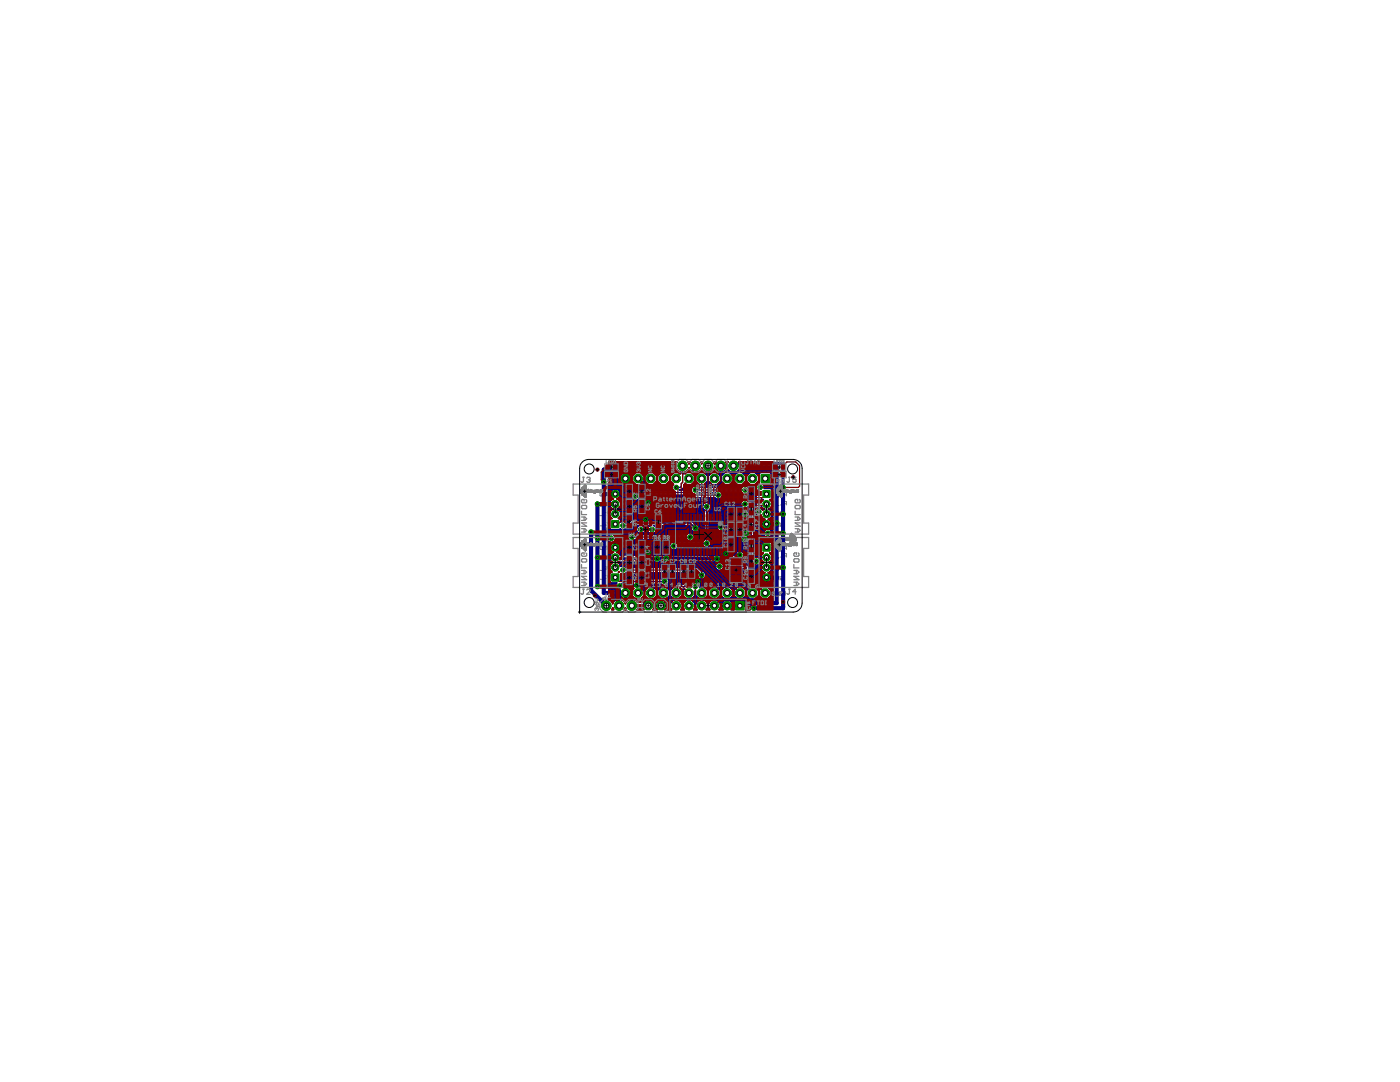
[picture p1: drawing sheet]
<svg xmlns="http://www.w3.org/2000/svg" width="279mm" height="216mm" viewBox="0 0 279 216" stroke-linecap="round" stroke-linejoin="round" font-family="sans-serif">
<path d="M121 106.7h.5M121.3 106.4v.5M145.9 105.4h2M146.9 104.4v2M157.8 107.7h.5M158.1 107.4v.5" fill="none" stroke="#000" stroke-width=".2"/>
<g fill="none" stroke="#808080" stroke-width=".2">
<path d="M119.7 98.4l.5-.1v.7l-.5-.1zM120.5 98.3v.7l.4-.7v.7M121.2 98.4l.2-.1 .3 .1v.5l-.1 .1-.4-.1v-.3h.3M124.6 96.9l.6-.1 .1 .4h-.7zM124.7 92.2h.5l.1 .5h-.7zM125.2 93.7l.1 .1-.1 .3h-.5l-.1-.3 .4-.1v.2M125.2 98.3l.1 .1-.1 .3-.6-.1 .1-.3h.3v.2M125.3 92.9h-.7l.7 .5h-.7M125.3 97.5h-.7l.7 .5h-.7M127.5 92.3l.1-.1 .2 .1-.1 .4M127.5 92.3l-.1-.1-.3 .1 .2 .4M127.5 93.8l.1-.1 .2 .1-.1 .3"/>
<path d="M127.5 96.9l.1-.1 .2 .1-.1 .3M127.5 98.4l.1-.1 .2 .1-.1 .3M127.5 93.8l-.1-.1-.3 .1 .2 .3M127.5 96.9l-.1-.1-.3 .1 .2 .3M127.5 98.4l-.1-.1-.3 .1 .2 .3M127.5 92.3v.1M127.5 93.8v.1M127.5 96.9v.1M127.5 98.4v.1M127.8 92.9h-.4l-.3 .3 .3 .2h.4M127.8 97.5h-.4l-.3 .2 .3 .3h.4M129.6 92.9l-.2 .2 .2 .3 .5-.1-.1-.4"/>
<path d="M130.1 93.7h-.7l.7 .4h-.7M132.1 92.9l-.1 .2 .1 .3 .6-.1-.2-.4M132.7 93.7h-.7l.7 .4h-.7M134.1 92.9l-.1 .2 .1 .3 .6-.1-.1-.4M134.7 93.7h-.7l.7 .4h-.7M135.5 94h.2v.5l-.3-.1zM136 94v.5l.1-.1 .2 .1v-.5M136.5 94.1h.3l-.3 .3 .1 .1 .2-.1M137.9 94.1h.4v.3h-.4M138.5 94v.5l.2-.1 .1 .1v-.5M139 94.1h.4l-.4 .3 .1 .1 .3-.1M139.5 97.5v.5"/>
<path d="M139.6 98.3v.4l.5-.4 .2 .1-.1 .3M139.9 96.9v.1M139.9 96.9l-.1-.1-.2 .1 .1 .3M139.9 96.9l.2-.1 .2 .1-.1 .3M140.3 93.8h1.7M140.5 94h.3M140.6 94v.5M141 94.1l.3-.1 .1 .2-.4 .2h.4M141.8 94.4l-.2 .1M141.9 94.4l-.3-.1 .1-.3h.2v.5M142 97.5v.5M142.1 98.3v.4l.5-.4 .2 .1-.1 .3"/>
<path d="M142.1 96.8v.4l.5-.4 .2 .1-.1 .3M143.1 94h.2v.5l-.3-.1zM143.6 94v.5l.3-.5v.5M144.1 94.1h.4v.3l-.3 .1-.1-.2h.2M145.8 94.1h.3l-.1 .4-.2-.1M146.3 94.1h.4v.3h-.4M146.9 94v.4l.2 .1 .2-.1v-.4M147.8 92.3h.4l-.1 .5-.3-.1v-.2h.2M148.4 92.8v-.4l.1-.2 .2 .2v.4M148.4 92.5h.3M148.9 92.2h.4M149.1 92.2v.6"/>
<path d="M149.5 92.2h.2M149.6 92.2v.5h.2M154.3 98.3h.4v.3l-.3-.1-.1 .4 .1 .1 .3-.1M155 99.1h.5M156.2 98.4l-.1-.1-.3 .1 .4 .6h-.4M157 98.7l-.5-.1 .1-.3h.4v.7M117.7 106.8h.3M117.7 106.8h.1M117.7 106.7h.1M117.7 106.4h.1M117.7 106.4h.3M117.7 106.3h.3"/>
<path d="M117.8 106.8h.1M117.9 106.4h.2M118 106.7h.1M118 106.4l.1 .1M118 106.6h.1M118 106.5h.1M118 106.8h-.1M118.1 106.7h-.2M118.2 106.7h.1M118.2 106.6h.1M118.2 106.8h.1M118.2 106.8h.3"/>
<path d="M118.2 106.5h.3M118.3 106.8h.1M118.3 106.6h-.1M118.3 106.5h-.1M118.4 106.5h.1M118.4 106.6h.2M118.4 106.7h.2M118.5 106.8h-.1M118.6 106.7h-.2M118.6 106.7h.1M118.6 106.4h.1M118.6 106.4h.4"/>
<path d="M118.6 106.3h.3M118.7 106.8h.1M118.7 106.8h.3M118.7 106.4h-.1M118.8 106.8h.1M118.8 106.7h-.2M118.8 106.5h.2M118.9 106.6h-.3M118.9 106.4h.1M118.9 106.8h.1M118.9 106.7h.1M119 106.6h-.3"/>
<path d="M119 106.5h-.2M119 113.1l.5 .5M119 102.8h.5M119 113.1l.1-.1 .4 .1v.5M119 113.1v.5l.1 .1 .4-.1M119 104.6l.5-.1v.2l-.4 .1zM119 104.1l.5 .4M119 106.5h.2M119 106.5h.4M119.1 106.9h.1M119.1 106.8h.3M119.1 107h.3"/>
<path d="M119.1 106.6h.1M119.1 106.7h.3M119.2 107h.2M119.2 106.7h.2M119.3 106.8l-.2 .1M119.3 106.5h.1M119.3 106.8h1.3M119.3 106.6h.1M119.4 106.6h-.1M119.4 106.9h-.1M119.5 114.8h-.5l.5 .7M119.5 102.3l-.3-.2v.7"/>
<path d="M119.5 106.8h1.4M119.5 106.8h.1M119.5 106.7h.1M119.5 106.6h.1M119.5 106.5h.4M119.7 100.4l.2-.1 .3 .1v.5l-.1 .1-.4-.1M119.7 109.1l.5-.2v.7l-.5-.1zM119.7 111.1l.2-.1 .3 .1-.1 .6-.4-.2M119.7 104.9h.5M119.7 102.9h.5M119.7 113.8h.5M119.7 115.6h.5"/>
<path d="M119.8 106.8h.1M119.8 106.7h.1M119.8 106.6h.1M119.9 106.5h-.4M120 106.4h.1M120 106.3h.1M120 106.8h.1M120 106.7h.1M120 106.6h.1M120 106.5h.2M120.2 106.5h-.2M120.2 106.8h.2"/>
<path d="M120.2 106.7h.2M120.2 106.6h.2M120.3 106.5h.3M120.3 119.5v.3l.3-.1M120.3 119.5h.1M120.5 106.8h.1M120.5 106.7h.1M120.5 106.6h.1M120.5 106.4h.1M120.5 106.3h.1M120.5 100.4l.1-.1 .3 .1v.5l-.1 .1-.3-.1M120.5 108.9v.7l.4-.7v.7"/>
<path d="M120.5 111.1l.1-.1 .3 .1-.1 .6-.3-.2M120.5 113.1l.1-.1 .3 .1v.5M120.5 113.1v.5l.1 .1 .3-.1M120.5 102.8h.4M120.5 113.1l.4 .5M120.6 119.4l-.3-.1v.2M120.6 106.5h-.3M120.6 106.5h.3M120.6 106.8h.1M120.6 106.3h-.1M120.7 106.8h.1M120.7 106.8h.2"/>
<path d="M120.8 106.7h.1M120.8 106.6h.1M120.8 106.4h.1M120.8 119.3v.3l.2 .2 .2-.2v-.3M120.9 107.4h.1M120.9 107.3h.1M120.9 107.2h.1M120.9 107.5l.2 .1M120.9 107.5h.2M120.9 107.5h.1M120.9 107.6h.2M120.9 107.1h.2"/>
<path d="M120.9 106.1h.2M120.9 106h.2M120.9 105.9h.2M120.9 107.7h.2M120.9 104.2l-.1-.1-.3 .1 .4 .6h-.4M120.9 114.9l-.1-.1-.3 .1 .4 .6h-.4M120.9 102.3l-.2-.2v.7M120.9 106.2h.2M120.9 105.7h.2M121 107.7h.2M121 106.3h.1M121 106.2h.1"/>
<path d="M121 105.7h.1M121 107.8h.2M121 106.3h.2M121 106.4h.2M121.1 107.8h.1M121.1 107.1l-.2 .1M121.1 106.4h.1M121.1 105.5h.1M121.1 107.1h-.2M121.1 106.8h.1M121.1 105.8h-.2M121.1 105.7l-.2 .1"/>
<path d="M121.1 105.4h.1M121.1 107.2h.2M121.1 107.9h.1M121.1 107.5h.2M121.1 107.4h.2M121.1 107.4h.1M121.1 107.3h.1M121.1 107h-.2M121.1 106.5h.1M121.1 106h.2M121.1 105.9h.2M121.2 107.5l.1 .1"/>
<path d="M121.2 107.1h.1M121.2 107h-.2M121.2 106.7h.1M121.2 106.6h.2M121.2 106.2h.1M121.2 106.1h.1M121.2 105.8h.1M121.2 105.6h-.2M121.2 105.4h.1M121.2 107.6h.1M121.2 106.6h.1M121.2 107.7h.2"/>
<path d="M121.2 107h.2M121.2 106.9h-.2M121.2 106.2h.2M121.2 106.3h.2M121.2 105.6h.2M121.2 105.5h-.2M121.2 109.1l.2-.2 .3 .2-.1 .5-.4-.1v-.2h.3M121.2 100.3v.5l.3 .2 .2-.2v-.5M121.2 111v.4l.3 .3 .2-.3v-.4M121.2 107h.1M121.3 107.3h-.2M121.3 105.6h.1"/>
<path d="M121.3 106.9v.1M121.3 107.1l-.2 .1M121.3 105.5v.1M121.3 106.4h.1M121.3 107.4h.2M121.3 107.3h.2M121.3 105.7l-.1 .1M121.3 107.2h.2M121.3 107.5h.2M121.3 107.1h-.1M121.3 106h.2M121.3 105.9h.2"/>
<path d="M121.3 105.7h-.1M121.4 107.5h.1M121.4 106.7h-.2M121.4 106.1h.1M121.4 106h.1M121.4 106.1h.2M121.4 105.8h.2M121.4 105.7h-.2M121.4 107.1h.1M121.4 106.8h.2M121.4 106.5h.2M121.4 106.2h.1"/>
<path d="M121.4 107.6h.1M121.4 105.7h.1M121.5 119.5v.3l.2-.1M121.5 119.5h.1M121.5 106.7h.1M121.5 106.6h.1M121.5 106.4h.1M121.5 105.7h.1M121.5 106.2h.1M121.5 107.3h-.2M121.5 105.9h-.1M121.5 107.2h-.1"/>
<path d="M121.5 105.8h-.1M121.6 106.8l-.1 .1M121.6 107.4h.2M121.6 107.3h.2M121.6 106.4h.2M121.6 106.3h.2M121.6 107h.1M121.6 106.8h-.2M121.6 106.3h.1M121.6 106h.2M121.6 105.9h.2M121.6 107v.1"/>
<path d="M121.6 106.2h.1M121.7 106.8h.1M121.7 106.7h.1M121.7 106.6h.1M121.7 106.5h.1M121.7 119.4l-.2-.1v.2M121.7 102.6h-.3l-.2-.4 .5-.1v.7M121.7 104.6h-.3l-.2-.4 .5-.1v.7M121.7 113.5h-.3l-.2-.4 .5-.1v.7M121.7 115.3h-.3l-.2-.4 .5-.1v.7M121.7 107.1h.2M121.7 106.2h.2"/>
<path d="M121.8 107.1h.1M121.8 107h-.2M121.8 106.1h.1M121.8 106.9h-.2M121.8 106.2h.2M121.8 106.3h.2M121.8 107.2h.1M121.8 106.8l-.2 .1M121.8 106.8h-.1M121.9 106.4h.1M121.9 106.9h.1M121.9 106.8h.1"/>
<path d="M121.9 106.5h.1M121.9 106.7h.2M121.9 106.6h.2M121.9 107.1h-.1M122 107h-.2M122 106.9h-.1M122.1 106.7h-.2M122.8 119.4h.3v.3h-.3M123.4 119.4h.3v.3h-.3M123.9 119.3v.3l.2 .2 .1-.2v-.3M124.4 115.4l.5-.1 .2 .5h-.7zM124.9 116.8l.2 .1-.2 .3-.5-.1 .1-.3h.2v.2"/>
<path d="M125.1 116h-.7l.7 .5h-.7M125.3 119.4l.3-.1 .1 .4M125.3 119.4v.3h.4M125.3 119.4l.4 .3M125.9 119.3v.3l.2 .2 .1-.2v-.3M126.4 119.3h.4v.2h-.3l-.1 .2h.4M127.7 115.3l.1 .3-.5 .2M127.7 115.3l-.6 .1 .2 .4M127.7 115.3l-.4 .5M127.8 116.8v.4h-.3l.1-.2-.1-.2-.4 .1 .2 .3M127.8 116h-.4l-.3 .3 .3 .2h.4M128.4 119.4v.3h.3"/>
<path d="M128.4 119.4h.3v.3M128.4 119.4l.3 .3M128.4 109.4h.5M128.9 108.9l-.2-.2v.7M128.9 119.3v.3l.2 .2 .2-.2v-.3M129.2 109.3l.1 .1zM129.5 119.3h.3v.2h-.2l-.1 .2h.3M129.6 116v.5M129.7 109l-.1 .2 .1 .2 .3-.1M129.7 109h.1M129.7 115.5h.7l-.2 .3M129.7 115.3v.5"/>
<path d="M129.8 107.1v.6M129.8 107.9v.2M130 108.8l-.3-.1-.1 .1 .1 .2M130 116.9l-.1-.1-.2 .1 .1 .3M130 116.9l.2-.1 .2 .1-.1 .3M130 116.9v.1M130.5 107.8l-.3 .3M130.8 107.8l-.6-.1 .1-.5h.5v.9M131 109.3l.1 .1zM131.1 107.2v.7l.2 .2 .4-.2v-.7M131.3 119.3h.2v.5l-.3-.1zM131.4 108.9l.3 .5 .2-.5"/>
<path d="M131.7 119.3v.5l.4-.5v.5M132.1 107.4l.1-.2 .4 .2v.5l-.1 .2-.4-.2zM132.1 116v.5M132.3 119.4h.3l-.1 .4-.2-.1v-.2h.2M132.6 116.9l.1-.1 .2 .1-.1 .3M132.6 116.9l-.1-.1-.3 .1 .2 .3M132.6 116.9v.1M132.6 109.2h-.4l.1-.3 .3 .1v.3l-.3 .1M132.8 115.3l.1 .3-.5 .2M132.8 115.3l-.6 .1 .2 .4M132.8 115.3l-.4 .5M133 107.2h.6v.9"/>
<path d="M133.1 109.2l-.2 .2M133.3 107.7h.3M133.4 109.2l-.5-.2 .1-.3h.4v.7M133.9 108.2h.6M134 119.1h1.7M134.4 119.6l-.2 .2M134.4 116v.5M134.6 119.6h-.3l-.1-.2 .4-.1v.5M134.8 119.3h.3M134.9 107.2l.2 .5M134.9 116.8v.4l.3-.3h-.7M134.9 119.3v.5"/>
<path d="M135.1 115.3l.1 .3-.6 .2M135.1 115.3l-.6 .1 .1 .4M135.1 115.3l-.5 .5M135.1 107.7v.4M135.4 119.3h.3v.5l-.4-.1zM135.4 109.3l.2 .1zM135.4 108.9l.2 .1zM135.4 107.2l-.3 .5M135.8 107.2h.6v.9h-.6M135.8 108.9l.4 .3M136.1 107.7h.3M136.2 108.9v.5"/>
<path d="M136.7 107.2v.6l.3 .3 .3-.3v-.6M136.8 119.3h.3v.5l-.3-.1zM136.9 109.2h-.4l.1-.3 .3 .1-.1 .4h-.2M137.2 116v.5M137.3 115.3v.5M137.3 115.5h.7l-.2 .3M137.3 119.3l.3 .5M137.6 116.8v.4l.4-.3h-.7M137.6 119.3l-.3 .5M137.7 107.4l.1-.2 .4 .2v.5l-.1 .2-.4-.2zM137.7 108.7v.7h-.3l-.2-.4 .5-.1M137.9 119.3h.3"/>
<path d="M138 119.3v.5M138.2 109l.2-.1v.5M138.2 109v.4M138.2 109l-.1-.1-.1 .1v.4M138.7 108.9v.5l.5-.1v-.4M138.9 107.8l-.3 .3M139.2 107.8h-.5l-.1-.4 .1-.2h.5v.9M139.3 119.4l.3-.1v.5l-.3-.1zM139.5 108.7v.7l.4-.7v.7M139.5 107.4l.2-.2 .4 .2-.1 .7-.5-.2v-.2h.3M139.7 115.8v.4M139.8 119.3l.4 .5"/>
<path d="M140.2 119.3l-.4 .5M140.4 115h-.4l-.2 .1 .2 .4M140.4 116.5h-.4l-.2 .1 .2 .4M140.4 116.5l.1 .1-.1 .4h-.4M140.4 115l.1 .1-.1 .4h-.4M140.4 116.5l-.4 .5M140.4 115l-.4 .5M140.5 108.2h.5M140.6 119.6l-.2 .2M140.7 119.6h-.2l-.1-.2 .3-.1v.5M140.9 109.4h.3M141.2 108.7h-.1v.7"/>
<path d="M141.4 107.4l.1-.2 .5 .2v.5l-.2 .2-.4-.2M141.8 108.9l-.3 .1v.4h.3l.1-.1-.1-.1h-.3M141.8 119.4h.4l-.1 .4-.3-.1M142 115.8v.4M142.1 115.3h.7l-.2 .2M142.1 115v.5M142.2 109.4h.2M142.3 108.6v.1M142.4 119.4h.3v.3h-.3M142.4 108.9h-.1v.5M142.5 107.2l.4 .2v.5l-.1 .2-.5-.2zM142.7 108.9l.3 .3"/>
<path d="M142.7 116.5h-.5l-.1 .1 .1 .4M142.7 116.5l.1 .1-.1 .4h-.5M142.7 116.5l-.5 .5M142.9 119.3v.3l.2 .2 .2-.2v-.3M143 108.9v.5M143.3 107.4l.1-.2 .4 .2-.1 .3-.4 .1 .1 .3 .4-.2M143.8 109.2h-.5l.1-.3 .4 .1-.1 .4h-.3M144.1 108.8l.1-.1 .3 .1-.4 .4 .1 .2 .3-.1M144.2 107.2h.6M144.4 119.4l.3-.1v.5l-.3-.1zM144.5 107.2v.9M144.8 115.8v.4"/>
<path d="M144.9 115v.5l.6-.5 .1 .1-.1 .4M144.9 119.3v.5l.4-.5v.5M145.5 119.4h.3l-.1 .4-.2-.1v-.2h.1M145.5 116.5l.1 .1-.1 .4h-.5M145.5 116.5h-.5l-.1 .1 .1 .4M145.5 116.5l-.5 .5M146.7 119.1h1.7M146.9 119.4l.3-.1v.2l-.3 .2h.3M147.3 115.8v.4M147.5 119.3h.3M147.6 119.3v.5M147.8 115.1l-.1-.1-.2 .1 .1 .4"/>
<path d="M147.8 115.1l.1-.1 .2 .1-.1 .4M147.8 115.1v.2M148 119.4h.4l-.1 .4-.3-.1M148 116.5l.1 .1-.1 .4h-.4M148 116.5h-.4l-.1 .1 .1 .4M148 116.5l-.4 .5M149.2 119.9h.2M149.3 119.9v.6M149.7 120l.5-.1v.6l-.5-.1zM149.9 115.8v.4M150 115.1l.1-.1 .2 .1v.4h-.2zM150.4 119.9h.5"/>
<path d="M150.6 116.5l.1 .4-.6 .1M150.6 116.5l-.6 .1 .1 .4M150.6 116.5l-.5 .5M150.7 119.9v.6M150.7 115l-.4 .5M151.2 119.9h.4v.6M154.3 102.2l.1-.1 .3 .1v.5l-.1 .1-.3-.1M154.3 113.1l.1-.1 .3 .1v.5l-.1 .1-.3-.1M154.3 109.3h.4l-.3-.4v.7M154.3 110.6l.3-.1 .1 .5M154.3 110.6l.1 .6 .3-.2M154.3 110.6l.4 .4"/>
<path d="M154.4 115h.3v.7l-.4-.1zM154.4 104.4h.3v.7l-.4-.2zM154.5 107.8h.3M154.5 118.1h-.5l.5 .7M154.5 107.8h.2M154.5 107.8h.1M154.5 107.7h.1M154.5 107.5h.1M154.5 107.4h.1M154.5 107.4h.3M154.5 107.3h.2M154.7 107.4h.2"/>
<path d="M154.7 100.2l-.1-.1-.3 .1 .4 .6h-.4M154.7 107.5h.2M154.8 118.9h.4M154.8 107.5h.1M154.8 107.6h.1M154.9 107.8h-.2M154.9 107.7h-.2M154.9 107.7h-.1M155 107.7h.1M155 107.6h.1M155 107.8h.1M155 107.8h.3"/>
<path d="M155 102.2l.1-.1 .4 .1v.5l-.2 .1-.3-.1M155 104.4v.7l.5-.7v.7M155 113.1l.1-.1 .4 .1v.5l-.2 .1-.3-.1M155 115v.7l.5-.7v.7M155 100.9h.5M155 109.7h.5M155 111.3h.5M155 107.5h.3M155.1 107.5l-.1 .1M155.2 107.5l.1 .1M155.2 107.7h.2M155.2 107.6h.2"/>
<path d="M155.3 107.5h-.3M155.3 107.8h-.1M155.4 107.7h-.2M155.4 107.8h.2M155.4 107.8h.4M155.4 107.4h.1M155.4 107.4h.3M155.5 107.3h.2M155.5 118.2l.1-.1 .4 .1v.5M155.5 118.2v.5l.1 .1 .4-.1M155.5 118.2l.5 .5M155.5 107.8h.3"/>
<path d="M155.5 107.5h-.1M155.6 107.7h-.2M155.6 107.5h.2M155.6 107.4h.2M155.7 107.5h.1M155.7 107.6h-.3M155.7 107.8h.1M155.7 107.7h.1M155.8 115.1l.1-.1 .3 .1-.1 .6-.3-.1v-.2h.2M155.8 102.1v.5l.2 .2 .2-.2v-.5M155.8 104.5l.1-.1 .3 .1-.1 .6-.3-.2v-.2h.2M155.8 113v.5l.2 .2 .2-.2v-.5"/>
<path d="M155.8 100.8h.4M155.8 111.2h.4M155.8 107.5l-.3 .1M155.8 107.5h.4M155.9 107.9l.3 .1M155.9 107.9h.1M155.9 107.8h.3M155.9 107.6h.1M155.9 107.7h.3M156 108h.2M156 107.8h.2M156.1 107.6h.1"/>
<path d="M156.1 107.5h.1M156.1 107.9h.1M156.2 107.5h-.4M156.2 109.1l-.1-.2-.3 .2 .4 .5h-.4M156.2 100.3l-.2-.2v.7M156.2 110.7l-.2-.2v.7M156.3 107.8h.2M156.3 107.7h.1M156.3 107.8h.1M156.3 107.6h.1M156.3 107.5h.4M156.4 107.5h.3"/>
<path d="M156.5 107.8l-.6 .1M156.5 107.5l-.2 .1M156.5 107.8h.7M156.5 107.5h.2M156.6 107.7h.1M156.6 107.8h.1M156.6 107.6h.1M156.7 118.5h-.3l-.1-.3 .4-.1v.7M156.8 107.7h.1M156.8 107.8h.1M156.8 107.6h.1M156.8 107.5h.1"/>
<path d="M156.8 107.5h.2M156.8 107.4h.1M156.8 107.3h.1M156.9 107.4h-.1M157 109.4l-.5-.1 .1-.4h.4v.7M157 100.5l-.5-.1 .1-.3h.4v.7M157 110.9l-.5-.1 .1-.3h.4v.7M157.1 107.7h.1M157.1 107.8h.1M157.1 107.6h.1M157.1 107.5h.3M157.2 107.5l-.1 .1"/>
<path d="M157.2 107.8h.4M157.2 107.5h.2M157.3 107.7h.1M157.3 107.8h.1M157.3 107.6h.1M157.3 107.4h.1M157.3 107.3h.1M157.4 107.5h-.3M157.5 107.8h.1M157.5 107.5h.2M157.6 107.7h.1M157.6 107.8h.1"/>
<path d="M157.6 107.6h.1M157.6 107.5h.1M157.6 107.4h.1M157.7 107.8h-.5M157.7 108.2h.1M157.7 108.5l.2 .1M157.7 108.5h.1M157.7 108.4h.1M157.7 108.3h.1M157.7 108.1h.2M157.7 108.6h.2M157.7 107.1h.2"/>
<path d="M157.7 107h.2M157.7 107h.1M157.7 106.9h.1M157.7 106.8h.2M157.7 108.6l.2 .1M157.8 107.2h.1M157.8 108.7h.1M157.8 107.3h.1M157.8 106.7h.1M157.8 108.8h.2M157.8 106.6h.1M157.8 107.3h.2"/>
<path d="M157.8 107.4h.2M157.8 108.9h.2M157.8 107.9h.2M157.9 108.2h-.2M157.9 106.5h.1M157.9 108.9h.1M157.9 107.8h.1M157.9 108.3h.2M157.9 108.4h.2M157.9 108.4h.1M157.9 106.7h-.2M157.9 108.5h.2"/>
<path d="M157.9 108.2h.2M157.9 108h-.1M157.9 107.5h.1M157.9 107h.2M157.9 106.9h.2M157.9 106.4h.1M157.9 107.7h.3M157.9 108.5l.2 .1M157.9 107.1l.2 .1M157.9 107.1h.2M157.9 106.8h.2M158 108.6h.1"/>
<path d="M158 107.9l-.2 .1M158 107.6h.2M158 108.6l.2 .1M158 107.2h.2M158 107.6h.1M158 108.7h.2M158 108h.2M158 107.9h-.2M158 107.8h.1M158 107.3h.2M158 106.6h-.2M158 108h.1"/>
<path d="M158 107.5h-.1M158 106.6h.2M158 106.5h-.2M158.1 108.8h.1M158.1 107.3h.1M158.1 107.9v.1M158.1 107.4h.1M158.1 106.6h.1M158.1 108.2h-.2M158.1 106.8h-.2M158.1 106.8h-.1M158.1 108.1h-.2"/>
<path d="M158.1 108.5h.2M158.1 108.4h.2M158.1 108.3h.2M158.2 108.5h.1M158.2 107.7h-.2M158.2 107.1h.1M158.2 107h.1M158.2 106.9h.1M158.2 106.7h-.2M158.2 108.2h.1M158.2 108.1h-.2M158.2 108.1h.1"/>
<path d="M158.2 106.8h.1M158.2 108.6h.1M158.2 107.8h.2M158.2 107.5h.2M158.2 106.7h.1M158.2 107.2h.1M158.2 107.5l.2 .1M158.3 106.7h.1M158.3 107.7h.1M158.3 107.6h.1M158.3 107.4h.1M158.3 107.9h.1"/>
<path d="M158.3 108.2l-.2 .1M158.3 108.5l-.1 .1M158.3 108.2h-.1M158.3 106.8l-.1 .1M158.3 106.8h-.1M158.4 107.4h.2M158.4 107.3h.1M158.4 107.8h-.2M158.4 108.4h.2M158.4 108.3h.2M158.4 108h.1M158.4 107.9h.2"/>
<path d="M158.4 107h.2M158.4 106.9h.2M158.4 108.1h.1M158.5 108.5h.1M158.5 108.1h.1M158.5 107.5h.1M158.5 107.1h.1M158.5 107.7h.1M158.5 107.8h.1M158.5 107.6h.1M158.5 107.5l.1 .1M158.5 107.2h.2"/>
<path d="M158.5 108.2h.2M158.6 107.9l-.2 .1M158.6 108.2h.1M158.6 107.3h.2M158.6 107.1h.1M158.6 108h.2M158.6 107.8l-.2 .1M158.6 107.8h-.1M158.6 107.7h-.1M158.6 107.4h.2M158.7 107.9h.1M158.7 107.4h.1"/>
<path d="M158.7 107.5h.1M158.7 107.8h.1M158.7 107.7h.2M158.7 107.5h.2M158.7 108.1h-.2M158.7 107.6h.2M158.7 108.1h-.1M158.8 107.9l-.2 .1M158.9 107.8h-.2M118.9 121.2h.3M119.2 120.8l-.1-.2v.6M119.4 120.6h.2"/>
<path d="M119.5 120.6v.5h.3M149.2 120.5h.2M149.2 120.9h.4M149.4 120.9v.7M150.2 121.3l-.3 .3M150.4 121.3h-.3l-.2-.3 .5-.1v.7M150.7 121.6v-.5l.2-.2 .3 .2v.5M150.7 121.2h.5M151.4 120.2h.2M151.4 120.9l.2 .7 .3-.1v-.6"/>
</g>
<g fill="#808080" stroke="#808080" stroke-width=".2">
<path d="M128.1 110h16.5v2.5h-16.5z"/>
<path d="M146.3 110.4h.2z"/>
<path d="M146.3 110.3l.2 .1z"/>
<path d="M146.2 110.3l.3 .1z"/>
<path d="M146.2 110.3h.4z"/>
<path d="M146.2 110.2l.4 .1z"/>
<path d="M146.1 110.2h.6z"/>
<path d="M146.1 110.1l.6 .1z"/>
<path d="M146 110.1l.7 .1z"/>
<path d="M146 110.1h.7z"/>
<path d="M146 110l.7 .1z"/>
<path d="M146 110h.7z"/>
<path d="M146 110h.6z"/>
<path d="M145.9 109.9l.7 .1z"/>
<path d="M145.9 109.9h.7z"/>
<path d="M145.9 109.8l.6 .1z"/>
<path d="M145.8 109.8h.7z"/>
<path d="M147 109.7l.1 .1z"/>
<path d="M145.8 109.7l.7 .1z"/>
<path d="M146.9 109.7l.2 .1z"/>
<path d="M146.9 109.7h.2z"/>
<path d="M145.8 109.7h.7z"/>
<path d="M146.9 109.7h.3z"/>
<path d="M146.9 109.6l.3 .1z"/>
<path d="M145.8 109.6l.6 .1z"/>
<path d="M146.8 109.6h.4z"/>
<path d="M145.8 109.6h.6z"/>
<path d="M146.8 109.6h.5z"/>
<path d="M145.7 109.6h.7z"/>
<path d="M145.7 109.6h.6z"/>
<path d="M146.7 109.5l.6 .1z"/>
<path d="M145.7 109.5l.6 .1z"/>
<path d="M146.7 109.5h.6z"/>
<path d="M145.7 109.5h.6z"/>
<path d="M146.7 109.5h.7z"/>
<path d="M145.6 109.5h.7z"/>
<path d="M146.7 109.4l.7 .1z"/>
<path d="M145.7 109.4l.6 .1z"/>
<path d="M146.7 109.4h.6z"/>
<path d="M145.7 109.4h.6z"/>
<path d="M146.6 109.4h.7z"/>
<path d="M145.6 109.4h.6z"/>
<path d="M146.6 109.3l.7 .1z"/>
<path d="M145.6 109.3l.6 .1z"/>
<path d="M146.6 109.3h.7z"/>
<path d="M145.6 109.3h.6z"/>
<path d="M146.6 109.3h.6z"/>
<path d="M146.6 109.2l.6 .1z"/>
<path d="M145.6 109.2l.6 .1z"/>
<path d="M146.6 109.2h.6z"/>
<path d="M145.6 109.2h.6z"/>
<path d="M146.5 109.1l.6 .1z"/>
<path d="M145.5 109.1l.6 .1z"/>
<path d="M147.6 109.1l.1 .1z"/>
<path d="M147.6 109.1h.1z"/>
<path d="M146.5 109.1h.6z"/>
<path d="M145.5 109.1h.6z"/>
<path d="M147.6 109.1h.2z"/>
<path d="M147.5 109.1h.3z"/>
<path d="M147.5 109l.3 .1z"/>
<path d="M146.5 109l.6 .1z"/>
<path d="M145.5 109l.6 .1z"/>
<path d="M147.5 109h.3z"/>
<path d="M146.5 109h.6z"/>
<path d="M145.5 109h.6z"/>
<path d="M147.4 109h.5z"/>
<path d="M146.4 109h.6z"/>
<path d="M147.4 108.9l.5 .1z"/>
<path d="M146.4 108.9l.6 .1z"/>
<path d="M145.5 108.9l.6 .1z"/>
<path d="M146.5 108.9l.5 .1z"/>
<path d="M147.4 108.9h.5z"/>
<path d="M146.4 108.9h.6z"/>
<path d="M145.5 108.9h.6z"/>
<path d="M147.4 108.9h.6z"/>
<path d="M145.5 108.9h.5z"/>
<path d="M147.4 108.8l.6 .1z"/>
<path d="M146.4 108.8l.6 .1z"/>
<path d="M145.5 108.8l.5 .1z"/>
<path d="M147.4 108.8h.6z"/>
<path d="M146.4 108.8h.5z"/>
<path d="M145.5 108.8h.5z"/>
<path d="M147.3 108.8h.6z"/>
<path d="M147.3 108.7l.6 .1z"/>
<path d="M146.4 108.7l.5 .1z"/>
<path d="M145.5 108.7l.5 .1z"/>
<path d="M147.3 108.7h.6z"/>
<path d="M146.4 108.7h.5z"/>
<path d="M145.5 108.7h.5z"/>
<path d="M145.4 108.7h.6z"/>
<path d="M147.3 108.6l.6 .1z"/>
<path d="M146.4 108.6l.5 .1z"/>
<path d="M145.4 108.6l.6 .1z"/>
<path d="M147.3 108.6h.5z"/>
<path d="M146.3 108.6h.6z"/>
<path d="M145.4 108.6h.6z"/>
<path d="M148.5 108.5l.2 .1z"/>
<path d="M147.3 108.5l.5 .1z"/>
<path d="M146.3 108.5l.6 .1z"/>
<path d="M145.4 108.5l.6 .1z"/>
<path d="M148.4 108.5h.4z"/>
<path d="M147.2 108.5h.6z"/>
<path d="M146.3 108.5h.6z"/>
<path d="M145.4 108.5h.6z"/>
<path d="M148.3 108.5h.6z"/>
<path d="M148.3 108.4l.6 .1z"/>
<path d="M147.2 108.4l.6 .1z"/>
<path d="M146.3 108.4l.6 .1z"/>
<path d="M145.4 108.4l.6 .1z"/>
<path d="M147.2 108.4l.5 .1z"/>
<path d="M148.3 108.4h.7z"/>
<path d="M147.2 108.4h.5z"/>
<path d="M146.3 108.4h.6z"/>
<path d="M145.4 108.4h.6z"/>
<path d="M148.3 108.4h.6z"/>
<path d="M148.3 108.3l.7 .1z"/>
<path d="M147.2 108.3l.5 .1z"/>
<path d="M146.3 108.3l.5 .1z"/>
<path d="M145.4 108.3l.6 .1z"/>
<path d="M148.3 108.3h.7z"/>
<path d="M147.2 108.3h.5z"/>
<path d="M146.3 108.3h.5z"/>
<path d="M145.4 108.3h.6z"/>
<path d="M148.3 108.2l.7 .1z"/>
<path d="M147.2 108.2l.5 .1z"/>
<path d="M146.3 108.2l.5 .1z"/>
<path d="M145.4 108.2l.6 .1z"/>
<path d="M148.2 108.2h.8z"/>
<path d="M147.2 108.2h.5z"/>
<path d="M146.3 108.2h.5z"/>
<path d="M145.4 108.2h.6z"/>
<path d="M148.2 108.1l.8 .1z"/>
<path d="M147.2 108.1l.5 .1z"/>
<path d="M146.3 108.1l.5 .1z"/>
<path d="M145.4 108.1l.6 .1z"/>
<path d="M148.2 108.1h.8z"/>
<path d="M147.2 108.1h.5z"/>
<path d="M146.3 108.1h.5z"/>
<path d="M145.4 108.1h.6z"/>
<path d="M148.3 108.1h.7z"/>
<path d="M148.3 108l.7 .1z"/>
<path d="M147.2 108l.5 .1z"/>
<path d="M146.3 108l.5 .1z"/>
<path d="M145.4 108l.6 .1z"/>
<path d="M148.3 108h.7z"/>
<path d="M147.2 108h.5z"/>
<path d="M146.3 108h.5z"/>
<path d="M145.4 108h.6z"/>
<path d="M148.3 107.9l.6 .1z"/>
<path d="M147.2 107.9l.5 .1z"/>
<path d="M146.3 107.9l.6 .1z"/>
<path d="M145.4 107.9l.6 .1z"/>
<path d="M148.3 107.9h.6z"/>
<path d="M147.2 107.9h.5z"/>
<path d="M146.3 107.9h.6z"/>
<path d="M145.4 107.9h.6z"/>
<path d="M147.2 107.9h.6z"/>
<path d="M148.3 107.8l.6 .1z"/>
<path d="M147.2 107.8l.6 .1z"/>
<path d="M146.3 107.8l.6 .1z"/>
<path d="M145.4 107.8l.6 .1z"/>
<path d="M148.4 107.8l.4 .1z"/>
<path d="M148.4 107.8h.4z"/>
<path d="M147.2 107.8h.6z"/>
<path d="M146.3 107.8h.6z"/>
<path d="M145.4 107.8h.6z"/>
<path d="M148.5 107.8h.2z"/>
<path d="M147.3 107.8h.5z"/>
<path d="M147.3 107.7l.5 .1z"/>
<path d="M146.3 107.7l.6 .1z"/>
<path d="M145.4 107.7l.6 .1z"/>
<path d="M147.3 107.7h.5z"/>
<path d="M146.3 107.7h.6z"/>
<path d="M145.4 107.7h.6z"/>
<path d="M147.3 107.7h.6z"/>
<path d="M146.4 107.7h.5z"/>
<path d="M147.3 107.6l.6 .1z"/>
<path d="M146.4 107.6l.5 .1z"/>
<path d="M145.5 107.6l.5 .1z"/>
<path d="M147.3 107.6h.6z"/>
<path d="M146.4 107.6h.5z"/>
<path d="M145.5 107.6h.5z"/>
<path d="M149.1 107.5l.1 .1z"/>
<path d="M147.3 107.5l.6 .1z"/>
<path d="M146.4 107.5l.5 .1z"/>
<path d="M145.5 107.5l.5 .1z"/>
<path d="M149 107.5l.2 .1z"/>
<path d="M147.3 107.5l.7 .1z"/>
<path d="M149 107.5h.3z"/>
<path d="M147.4 107.5h.6z"/>
<path d="M146.4 107.5h.6z"/>
<path d="M145.5 107.5h.5z"/>
<path d="M149 107.4l.3 .1z"/>
<path d="M147.4 107.4l.6 .1z"/>
<path d="M146.4 107.4l.6 .1z"/>
<path d="M145.5 107.4l.5 .1z"/>
<path d="M148.9 107.4l.5 .1z"/>
<path d="M147.4 107.4l.5 .1z"/>
<path d="M145.5 107.4l.6 .1z"/>
<path d="M148.9 107.4h.5z"/>
<path d="M147.4 107.4h.5z"/>
<path d="M146.5 107.4h.5z"/>
<path d="M145.5 107.4h.6z"/>
<path d="M146.4 107.4h.6z"/>
<path d="M145.5 107.4h.5z"/>
<path d="M148.9 107.3l.5 .1z"/>
<path d="M147.4 107.3l.5 .1z"/>
<path d="M146.4 107.3l.6 .1z"/>
<path d="M145.5 107.3l.6 .1z"/>
<path d="M148.8 107.3l.6 .1z"/>
<path d="M147.5 107.3l.3 .1z"/>
<path d="M146.5 107.3l.6 .1z"/>
<path d="M148.8 107.3h.6z"/>
<path d="M147.5 107.3h.3z"/>
<path d="M146.5 107.3h.6z"/>
<path d="M145.5 107.3h.6z"/>
<path d="M148.8 107.3h.7z"/>
<path d="M148.8 107.2l.7 .1z"/>
<path d="M147.5 107.2l.2 .1z"/>
<path d="M146.5 107.2l.6 .1z"/>
<path d="M145.6 107.2l.5 .1z"/>
<path d="M148.8 107.2h.7z"/>
<path d="M147.6 107.2h.1z"/>
<path d="M146.5 107.2h.6z"/>
<path d="M145.6 107.2h.5z"/>
<path d="M148.9 107.2h.6z"/>
<path d="M145.5 107.2h.6z"/>
<path d="M148.9 107.1l.6 .1z"/>
<path d="M146.6 107.1l.6 .1z"/>
<path d="M145.6 107.1l.6 .1z"/>
<path d="M148.9 107.1l.7 .1z"/>
<path d="M146.5 107.1l.7 .1z"/>
<path d="M148.9 107.1h.7z"/>
<path d="M146.6 107.1h.6z"/>
<path d="M145.6 107.1h.6z"/>
<path d="M148.9 107l.7 .1z"/>
<path d="M146.6 107l.6 .1z"/>
<path d="M145.6 107l.6 .1z"/>
<path d="M149 107l.6 .1z"/>
<path d="M146.6 107l.7 .1z"/>
<path d="M149 107h.6z"/>
<path d="M146.6 107h.7z"/>
<path d="M145.6 107h.6z"/>
<path d="M149 107h.7z"/>
<path d="M149 106.9l.7 .1z"/>
<path d="M148.4 106.9l.2 .1z"/>
<path d="M146.6 106.9l.7 .1z"/>
<path d="M145.6 106.9l.6 .1z"/>
<path d="M149.1 106.9l.6 .1z"/>
<path d="M146.7 106.9l.6 .1z"/>
<path d="M145.7 106.9l.6 .1z"/>
<path d="M149.1 106.9h.6z"/>
<path d="M148.4 106.9h.2z"/>
<path d="M146.7 106.9h.7z"/>
<path d="M145.7 106.9h.6z"/>
<path d="M148.4 106.9h.3z"/>
<path d="M149.1 106.8l.6 .1z"/>
<path d="M148.3 106.8l.4 .1z"/>
<path d="M146.7 106.8l.7 .1z"/>
<path d="M145.7 106.8l.6 .1z"/>
<path d="M149.1 106.8h.6z"/>
<path d="M148.3 106.8h.4z"/>
<path d="M146.7 106.8h.6z"/>
<path d="M145.7 106.8h.6z"/>
<path d="M138.8 106.8h.3z"/>
<path d="M138.7 106.8h.6z"/>
<path d="M149.2 106.8h.6z"/>
<path d="M146.8 106.8h.5z"/>
<path d="M138.6 106.8h.7z"/>
<path d="M149.2 106.7l.6 .1z"/>
<path d="M148.3 106.7l.5 .1z"/>
<path d="M146.8 106.7l.5 .1z"/>
<path d="M145.7 106.7l.7 .1z"/>
<path d="M138.5 106.7l.9 .1z"/>
<path d="M149.2 106.7h.6z"/>
<path d="M148.2 106.7h.6z"/>
<path d="M146.8 106.7h.4z"/>
<path d="M145.8 106.7h.6z"/>
<path d="M138.5 106.7h.9z"/>
<path d="M146.9 106.7h.3z"/>
<path d="M138.4 106.7h1.1z"/>
<path d="M138.3 106.7h1.2z"/>
<path d="M149.2 106.6l.6 .1z"/>
<path d="M148.2 106.6l.6 .1z"/>
<path d="M146.9 106.6l.3 .1z"/>
<path d="M145.8 106.6l.7 .1z"/>
<path d="M139 106.6l.5 .1z"/>
<path d="M138.3 106.6l.4 .1z"/>
<path d="M146.9 106.6l.2 .1z"/>
<path d="M139.1 106.6l.4 .1z"/>
<path d="M138.3 106.6l.3 .1z"/>
<path d="M149.2 106.6h.6z"/>
<path d="M148.2 106.6h.6z"/>
<path d="M146.9 106.6h.2z"/>
<path d="M145.8 106.6h.7z"/>
<path d="M139.1 106.6h.5z"/>
<path d="M138.3 106.6h.3z"/>
<path d="M149.3 106.6h.6z"/>
<path d="M148.2 106.6h.7z"/>
<path d="M147 106.6h.1z"/>
<path d="M138.2 106.6h.4z"/>
<path d="M149.3 106.5l.6 .1z"/>
<path d="M148.2 106.5l.7 .1z"/>
<path d="M145.9 106.5l.6 .1z"/>
<path d="M139.1 106.5l.5 .1z"/>
<path d="M138.2 106.5l.4 .1z"/>
<path d="M138.2 106.5l.3 .1z"/>
<path d="M149.3 106.5h.6z"/>
<path d="M148.3 106.5h.6z"/>
<path d="M145.9 106.5h.7z"/>
<path d="M139.2 106.5h.4z"/>
<path d="M138.2 106.5h.3z"/>
<path d="M149.3 106.4l.6 .1z"/>
<path d="M148.3 106.4l.6 .1z"/>
<path d="M145.9 106.4l.7 .1z"/>
<path d="M139.2 106.4l.4 .1z"/>
<path d="M138.2 106.4l.3 .1z"/>
<path d="M149.3 106.4h.6z"/>
<path d="M148.4 106.4h.5z"/>
<path d="M145.9 106.4h.7z"/>
<path d="M139.2 106.4h.4z"/>
<path d="M138.2 106.4h.3z"/>
<path d="M149.4 106.4h.5z"/>
<path d="M148.4 106.4h.6z"/>
<path d="M146 106.4h.6z"/>
<path d="M138.1 106.4h.4z"/>
<path d="M149.4 106.3l.5 .1z"/>
<path d="M148.4 106.3l.6 .1z"/>
<path d="M146 106.3l.7 .1z"/>
<path d="M139.2 106.3l.4 .1z"/>
<path d="M138.1 106.3l.4 .1z"/>
<path d="M149.4 106.3h.6z"/>
<path d="M148.4 106.3h.6z"/>
<path d="M147.8 106.3h.2z"/>
<path d="M146 106.3h.7z"/>
<path d="M139.2 106.3h.4z"/>
<path d="M138.1 106.3h.4z"/>
<path d="M149.4 106.2l.6 .1z"/>
<path d="M148.4 106.2l.6 .1z"/>
<path d="M147.7 106.2l.3 .1z"/>
<path d="M146 106.2l.7 .1z"/>
<path d="M139.2 106.2l.4 .1z"/>
<path d="M138.1 106.2l.5 .1z"/>
<path d="M149.4 106.2h.6z"/>
<path d="M148.5 106.2h.6z"/>
<path d="M147.7 106.2h.3z"/>
<path d="M146.1 106.2h.6z"/>
<path d="M139.2 106.2h.3z"/>
<path d="M138.1 106.2h.5z"/>
<path d="M147.7 106.2h.4z"/>
<path d="M138.1 106.2h.6z"/>
<path d="M144.8 106.2h.3z"/>
<path d="M139.1 106.2h.4z"/>
<path d="M137 106.2h.4z"/>
<path d="M135.1 106.2h.4z"/>
<path d="M133 106.2h.3z"/>
<path d="M149.4 106.1l.6 .1z"/>
<path d="M148.5 106.1l.6 .1z"/>
<path d="M147.6 106.1l.5 .1z"/>
<path d="M146.1 106.1l.5 .1z"/>
<path d="M144.7 106.1l.5 .1z"/>
<path d="M143.6 106.1l.8 .1z"/>
<path d="M142.7 106.1l.7 .1z"/>
<path d="M141.7 106.1l.8 .1z"/>
<path d="M140.8 106.1l.7 .1z"/>
<path d="M139.8 106.1l.7 .1z"/>
<path d="M139.1 106.1l.4 .1z"/>
<path d="M138.1 106.1l.8 .1z"/>
<path d="M136.9 106.1l.7 .1z"/>
<path d="M135 106.1l.6 .1z"/>
<path d="M132.8 106.1l.7 .1z"/>
<path d="M149.5 106.1l.5 .1z"/>
<path d="M146.2 106.1l.4 .1z"/>
<path d="M144.6 106.1l.6 .1z"/>
<path d="M139.1 106.1l.3 .1z"/>
<path d="M138.2 106.1l.8 .1z"/>
<path d="M136.8 106.1l.9 .1z"/>
<path d="M135 106.1l.7 .1z"/>
<path d="M132.7 106.1l.9 .1z"/>
<path d="M149.5 106.1h.5z"/>
<path d="M148.5 106.1h.6z"/>
<path d="M147.6 106.1h.5z"/>
<path d="M146.2 106.1h.4z"/>
<path d="M144.5 106.1h.7z"/>
<path d="M143.6 106.1h.8z"/>
<path d="M142.7 106.1h.7z"/>
<path d="M141.7 106.1h.8z"/>
<path d="M140.8 106.1h.7z"/>
<path d="M139.8 106.1h.7z"/>
<path d="M138.2 106.1h1.2z"/>
<path d="M136.8 106.1h1z"/>
<path d="M134.9 106.1h.8z"/>
<path d="M132.6 106.1h1.1z"/>
<path d="M149.5 106l.5 .1z"/>
<path d="M148.5 106l.6 .1z"/>
<path d="M147.6 106l.5 .1z"/>
<path d="M146.2 106l.4 .1z"/>
<path d="M144.5 106l.8 .1z"/>
<path d="M143.6 106l.8 .1z"/>
<path d="M142.7 106l.7 .1z"/>
<path d="M141.7 106l.8 .1z"/>
<path d="M140.8 106l.7 .1z"/>
<path d="M139.8 106l.7 .1z"/>
<path d="M138.2 106l1.1 .1z"/>
<path d="M136.7 106l1.1 .1z"/>
<path d="M134.9 106l.8 .1z"/>
<path d="M132.5 106l1.2 .1z"/>
<path d="M146.2 106l.3 .1z"/>
<path d="M134.8 106l1 .1z"/>
<path d="M132.5 106l1.3 .1z"/>
<path d="M149.5 106h.6z"/>
<path d="M148.5 106h.6z"/>
<path d="M147.5 106h.7z"/>
<path d="M146.3 106h.2z"/>
<path d="M144.5 106h.8z"/>
<path d="M143.6 106h.8z"/>
<path d="M142.7 106h.7z"/>
<path d="M141.7 106h.8z"/>
<path d="M140.8 106h.7z"/>
<path d="M139.8 106h.7z"/>
<path d="M138.3 106h1z"/>
<path d="M136.6 106h1.2z"/>
<path d="M134.8 106h1z"/>
<path d="M132.5 106h1.3z"/>
<path d="M148.6 106h.5z"/>
<path d="M147.6 106h.6z"/>
<path d="M143.8 106h.4z"/>
<path d="M142.9 106h.4z"/>
<path d="M141.9 106h.4z"/>
<path d="M140.9 106h.4z"/>
<path d="M140 106h.4z"/>
<path d="M135.4 106h.4z"/>
<path d="M134.8 106h.4z"/>
<path d="M149.5 105.9l.6 .1z"/>
<path d="M148.6 105.9l.5 .1z"/>
<path d="M147.6 105.9l.6 .1z"/>
<path d="M146.3 105.9l.2 .1z"/>
<path d="M144.5 105.9l.8 .1z"/>
<path d="M143.8 105.9l.4 .1z"/>
<path d="M142.9 105.9l.4 .1z"/>
<path d="M141.9 105.9l.4 .1z"/>
<path d="M140.9 105.9l.4 .1z"/>
<path d="M140 105.9l.4 .1z"/>
<path d="M138.3 105.9l1 .1z"/>
<path d="M137.4 105.9l.4 .1z"/>
<path d="M136.6 105.9l.5 .1z"/>
<path d="M135.5 105.9l.4 .1z"/>
<path d="M134.7 105.9l.5 .1z"/>
<path d="M133.2 105.9l.7 .1z"/>
<path d="M132.5 105.9l.4 .1z"/>
<path d="M144.8 105.9l.5 .1z"/>
<path d="M138.4 105.9l.9 .1z"/>
<path d="M137.5 105.9l.3 .1z"/>
<path d="M136.5 105.9l.5 .1z"/>
<path d="M134.7 105.9l.4 .1z"/>
<path d="M133.3 105.9l.6 .1z"/>
<path d="M149.5 105.9h.6z"/>
<path d="M148.6 105.9h.6z"/>
<path d="M147.6 105.9h.6z"/>
<path d="M144.9 105.9h.4z"/>
<path d="M143.8 105.9h.4z"/>
<path d="M142.9 105.9h.4z"/>
<path d="M141.9 105.9h.4z"/>
<path d="M140.9 105.9h.4z"/>
<path d="M140 105.9h.4z"/>
<path d="M138.5 105.9h.8z"/>
<path d="M137.5 105.9h.3z"/>
<path d="M136.5 105.9h.4z"/>
<path d="M135.5 105.9h.4z"/>
<path d="M134.7 105.9h.4z"/>
<path d="M133.4 105.9h.5z"/>
<path d="M132.5 105.9h.3z"/>
<path d="M138.6 105.9h.7z"/>
<path d="M135.5 105.9h.5z"/>
<path d="M138.8 105.9h.5z"/>
<path d="M135.6 105.9h.4z"/>
<path d="M134.6 105.9h.5z"/>
<path d="M133.5 105.9h.4z"/>
<path d="M149.5 105.8l.6 .1z"/>
<path d="M148.6 105.8l.6 .1z"/>
<path d="M147.7 105.8l.6 .1z"/>
<path d="M144.9 105.8l.4 .1z"/>
<path d="M143.8 105.8l.4 .1z"/>
<path d="M142.9 105.8l.4 .1z"/>
<path d="M141.9 105.8l.4 .1z"/>
<path d="M140.9 105.8l.4 .1z"/>
<path d="M140 105.8l.4 .1z"/>
<path d="M138.9 105.8l.4 .1z"/>
<path d="M137.5 105.8l.3 .1z"/>
<path d="M136.5 105.8l.4 .1z"/>
<path d="M135.6 105.8l.4 .1z"/>
<path d="M134.6 105.8l.5 .1z"/>
<path d="M133.5 105.8l.5 .1z"/>
<path d="M132.5 105.8l.3 .1z"/>
<path d="M149.5 105.8h.6z"/>
<path d="M148.6 105.8h.6z"/>
<path d="M147.7 105.8h.6z"/>
<path d="M144.9 105.8h.4z"/>
<path d="M143.8 105.8h.4z"/>
<path d="M142.9 105.8h.4z"/>
<path d="M141.9 105.8h.4z"/>
<path d="M140.9 105.8h.4z"/>
<path d="M140 105.8h.4z"/>
<path d="M139 105.8h.3z"/>
<path d="M137.5 105.8h.3z"/>
<path d="M136.5 105.8h.3z"/>
<path d="M135.6 105.8h.4z"/>
<path d="M134.6 105.8h.4z"/>
<path d="M133.5 105.8h.5z"/>
<path d="M132.5 105.8h.3z"/>
<path d="M136.4 105.8h.5z"/>
<path d="M133.6 105.8h.4z"/>
<path d="M149.5 105.7l.6 .1z"/>
<path d="M148.6 105.7l.6 .1z"/>
<path d="M147.7 105.7l.6 .1z"/>
<path d="M146.8 105.7l.2 .1z"/>
<path d="M144.9 105.7l.4 .1z"/>
<path d="M143.8 105.7l.4 .1z"/>
<path d="M142.9 105.7l.4 .1z"/>
<path d="M141.9 105.7l.4 .1z"/>
<path d="M140.9 105.7l.4 .1z"/>
<path d="M140 105.7l.4 .1z"/>
<path d="M139 105.7l.3 .1z"/>
<path d="M137.5 105.7l.3 .1z"/>
<path d="M136.4 105.7l.5 .1z"/>
<path d="M135.6 105.7l.4 .1z"/>
<path d="M134.6 105.7l.4 .1z"/>
<path d="M133.6 105.7l.4 .1z"/>
<path d="M132.5 105.7l.3 .1z"/>
<path d="M146.7 105.7l.3 .1z"/>
<path d="M136.4 105.7l.4 .1z"/>
<path d="M133.6 105.7l.5 .1z"/>
<path d="M149.5 105.7h.6z"/>
<path d="M148.6 105.7h.6z"/>
<path d="M147.7 105.7h.6z"/>
<path d="M146.7 105.7h.4z"/>
<path d="M144.9 105.7h.4z"/>
<path d="M143.8 105.7h.4z"/>
<path d="M142.9 105.7h.4z"/>
<path d="M141.9 105.7h.4z"/>
<path d="M140.9 105.7h.4z"/>
<path d="M140 105.7h.4z"/>
<path d="M139 105.7h.2z"/>
<path d="M137.5 105.7h.3z"/>
<path d="M136.4 105.7h.4z"/>
<path d="M135.6 105.7h.4z"/>
<path d="M134.6 105.7h.4z"/>
<path d="M133.6 105.7h.5z"/>
<path d="M132.5 105.7h.3z"/>
<path d="M148.7 105.7h.5z"/>
<path d="M146.6 105.7h.6z"/>
<path d="M149.5 105.6l.6 .1z"/>
<path d="M148.7 105.6l.5 .1z"/>
<path d="M147.7 105.6l.6 .1z"/>
<path d="M146.6 105.6l.6 .1z"/>
<path d="M144.9 105.6l.4 .1z"/>
<path d="M143.8 105.6l.4 .1z"/>
<path d="M142.9 105.6l.4 .1z"/>
<path d="M141.9 105.6l.4 .1z"/>
<path d="M140.9 105.6l.4 .1z"/>
<path d="M140 105.6l.4 .1z"/>
<path d="M139 105.6l.2 .1z"/>
<path d="M137.6 105.6l.2 .1z"/>
<path d="M136.4 105.6l.4 .1z"/>
<path d="M135.6 105.6l.4 .1z"/>
<path d="M134.6 105.6l.4 .1z"/>
<path d="M133.6 105.6l.5 .1z"/>
<path d="M132.5 105.6l.3 .1z"/>
<path d="M149.6 105.6l.5 .1z"/>
<path d="M147.8 105.6l.5 .1z"/>
<path d="M135.6 105.6l.5 .1z"/>
<path d="M133.7 105.6l.4 .1z"/>
<path d="M149.6 105.6h.5z"/>
<path d="M148.7 105.6h.5z"/>
<path d="M147.8 105.6h.5z"/>
<path d="M146.6 105.6h.6z"/>
<path d="M144.9 105.6h.4z"/>
<path d="M143.8 105.6h.4z"/>
<path d="M142.9 105.6h.4z"/>
<path d="M141.9 105.6h.4z"/>
<path d="M140.9 105.6h.4z"/>
<path d="M140 105.6h.4z"/>
<path d="M138.7 105.6h.5z"/>
<path d="M137.6 105.6h.2z"/>
<path d="M136.4 105.6h.4z"/>
<path d="M135.6 105.6h.5z"/>
<path d="M134.6 105.6h.4z"/>
<path d="M133.7 105.6h.4z"/>
<path d="M132.5 105.6h.3z"/>
<path d="M138.6 105.6h.6z"/>
<path d="M136.4 105.6h.5z"/>
<path d="M133.7 105.6h.5z"/>
<path d="M149.6 105.5l.5 .1z"/>
<path d="M148.7 105.5l.5 .1z"/>
<path d="M147.8 105.5l.5 .1z"/>
<path d="M146.5 105.5l.8 .1z"/>
<path d="M144.9 105.5l.4 .1z"/>
<path d="M143.8 105.5l.4 .1z"/>
<path d="M142.9 105.5l.4 .1z"/>
<path d="M141.9 105.5l.4 .1z"/>
<path d="M140.9 105.5l.4 .1z"/>
<path d="M140 105.5l.4 .1z"/>
<path d="M138.6 105.5l.7 .1z"/>
<path d="M137.6 105.5l.2 .1z"/>
<path d="M136.4 105.5l.5 .1z"/>
<path d="M135.7 105.5l.4 .1z"/>
<path d="M134.5 105.5l.5 .1z"/>
<path d="M133.7 105.5l.5 .1z"/>
<path d="M132.5 105.5l.3 .1z"/>
<path d="M138.5 105.5l.8 .1z"/>
<path d="M134.5 105.5l.4 .1z"/>
<path d="M149.6 105.5h.5z"/>
<path d="M148.7 105.5h.5z"/>
<path d="M147.8 105.5h.5z"/>
<path d="M146.5 105.5h.8z"/>
<path d="M144.9 105.5h.4z"/>
<path d="M143.8 105.5h.4z"/>
<path d="M142.9 105.5h.4z"/>
<path d="M141.9 105.5h.4z"/>
<path d="M140.9 105.5h.4z"/>
<path d="M140 105.5h.4z"/>
<path d="M138.5 105.5h.8z"/>
<path d="M136.4 105.5h.5z"/>
<path d="M135.7 105.5h.4z"/>
<path d="M134.5 105.5h.4z"/>
<path d="M133.7 105.5h.5z"/>
<path d="M138.5 105.5h.9z"/>
<path d="M133.8 105.5h.4z"/>
<path d="M149.6 105.4l.5 .1z"/>
<path d="M148.7 105.4l.5 .1z"/>
<path d="M147.8 105.4l.5 .1z"/>
<path d="M146.5 105.4l.8 .1z"/>
<path d="M144.9 105.4l.4 .1z"/>
<path d="M143.8 105.4l.4 .1z"/>
<path d="M142.9 105.4l.4 .1z"/>
<path d="M141.9 105.4l.4 .1z"/>
<path d="M140.9 105.4l.4 .1z"/>
<path d="M140 105.4l.4 .1z"/>
<path d="M139 105.4l.4 .1z"/>
<path d="M138.4 105.4l.4 .1z"/>
<path d="M136.4 105.4l.5 .1z"/>
<path d="M135.7 105.4l.4 .1z"/>
<path d="M134.5 105.4l.4 .1z"/>
<path d="M133.8 105.4l.4 .1z"/>
<path d="M136.4 105.4l.6 .1z"/>
<path d="M149.6 105.4h.5z"/>
<path d="M148.7 105.4h.5z"/>
<path d="M147.8 105.4h.6z"/>
<path d="M146.5 105.4h.8z"/>
<path d="M144.9 105.4h.4z"/>
<path d="M143.8 105.4h.4z"/>
<path d="M142.9 105.4h.4z"/>
<path d="M141.9 105.4h.4z"/>
<path d="M140.9 105.4h.4z"/>
<path d="M140 105.4h.4z"/>
<path d="M139 105.4h.4z"/>
<path d="M138.4 105.4h.3z"/>
<path d="M136.4 105.4h.6z"/>
<path d="M135.7 105.4h.4z"/>
<path d="M134.5 105.4h.4z"/>
<path d="M133.8 105.4h.4z"/>
<path d="M147.8 105.4h.5z"/>
<path d="M139 105.4h.5z"/>
<path d="M138.3 105.4h.4z"/>
<path d="M149.6 105.3l.5 .1z"/>
<path d="M148.7 105.3l.5 .1z"/>
<path d="M147.8 105.3l.5 .1z"/>
<path d="M146.5 105.3l.8 .1z"/>
<path d="M144.9 105.3l.4 .1z"/>
<path d="M143.8 105.3l.4 .1z"/>
<path d="M142.9 105.3l.4 .1z"/>
<path d="M141.9 105.3l.4 .1z"/>
<path d="M140.9 105.3l.4 .1z"/>
<path d="M140 105.3l.4 .1z"/>
<path d="M139.1 105.3l.4 .1z"/>
<path d="M138.4 105.3l.3 .1z"/>
<path d="M136.4 105.3l.6 .1z"/>
<path d="M135.7 105.3l.4 .1z"/>
<path d="M134.5 105.3l.4 .1z"/>
<path d="M133.8 105.3l.4 .1z"/>
<path d="M149.6 105.3h.5z"/>
<path d="M148.7 105.3h.5z"/>
<path d="M147.8 105.3h.6z"/>
<path d="M146.5 105.3h.8z"/>
<path d="M144.9 105.3h.4z"/>
<path d="M143.8 105.3h.4z"/>
<path d="M142.9 105.3h.4z"/>
<path d="M141.9 105.3h.4z"/>
<path d="M140.9 105.3h.4z"/>
<path d="M140 105.3h.4z"/>
<path d="M139.1 105.3h.4z"/>
<path d="M138.3 105.3h.4z"/>
<path d="M136.4 105.3h.7z"/>
<path d="M135.7 105.3h.4z"/>
<path d="M134.5 105.3h.4z"/>
<path d="M133.8 105.3h.4z"/>
<path d="M147.8 105.3h.5z"/>
<path d="M136.5 105.3h.7z"/>
<path d="M149.6 105.2l.5 .1z"/>
<path d="M148.7 105.2l.5 .1z"/>
<path d="M147.8 105.2l.5 .1z"/>
<path d="M146.5 105.2l.8 .1z"/>
<path d="M144.9 105.2l.4 .1z"/>
<path d="M143.8 105.2l.4 .1z"/>
<path d="M142.9 105.2l.4 .1z"/>
<path d="M141.9 105.2l.4 .1z"/>
<path d="M140.9 105.2l.4 .1z"/>
<path d="M140 105.2l.4 .1z"/>
<path d="M139.1 105.2l.4 .1z"/>
<path d="M138.3 105.2l.4 .1z"/>
<path d="M136.5 105.2l.7 .1z"/>
<path d="M135.7 105.2l.4 .1z"/>
<path d="M134.5 105.2l.4 .1z"/>
<path d="M133.8 105.2l.5 .1z"/>
<path d="M136.5 105.2l.8 .1z"/>
<path d="M149.6 105.2h.5z"/>
<path d="M148.7 105.2h.5z"/>
<path d="M147.8 105.2h.5z"/>
<path d="M146.5 105.2h.8z"/>
<path d="M144.9 105.2h.4z"/>
<path d="M143.8 105.2h.4z"/>
<path d="M142.9 105.2h.4z"/>
<path d="M141.9 105.2h.4z"/>
<path d="M140.9 105.2h.4z"/>
<path d="M140 105.2h.4z"/>
<path d="M139.1 105.2h.5z"/>
<path d="M138.3 105.2h.4z"/>
<path d="M136.5 105.2h.8z"/>
<path d="M135.7 105.2h.4z"/>
<path d="M134.5 105.2h.5z"/>
<path d="M133.8 105.2h.5z"/>
<path d="M136.5 105.2h.9z"/>
<path d="M135.6 105.2h.5z"/>
<path d="M134.6 105.2h.4z"/>
<path d="M149.6 105.1l.5 .1z"/>
<path d="M148.7 105.1l.5 .1z"/>
<path d="M147.8 105.1l.5 .1z"/>
<path d="M146.5 105.1l.8 .1z"/>
<path d="M144.9 105.1l.4 .1z"/>
<path d="M143.8 105.1l.4 .1z"/>
<path d="M142.9 105.1l.4 .1z"/>
<path d="M141.9 105.1l.4 .1z"/>
<path d="M140.9 105.1l.4 .1z"/>
<path d="M140 105.1l.4 .1z"/>
<path d="M139.1 105.1l.5 .1z"/>
<path d="M138.3 105.1l.4 .1z"/>
<path d="M136.6 105.1l.8 .1z"/>
<path d="M135.6 105.1l.5 .1z"/>
<path d="M134.6 105.1l.4 .1z"/>
<path d="M133.8 105.1l.5 .1z"/>
<path d="M146.6 105.1l.6 .1z"/>
<path d="M136.6 105.1l.9 .1z"/>
<path d="M149.6 105.1h.5z"/>
<path d="M148.7 105.1h.5z"/>
<path d="M147.8 105.1h.5z"/>
<path d="M146.6 105.1h.6z"/>
<path d="M144.9 105.1h.4z"/>
<path d="M143.8 105.1h.4z"/>
<path d="M142.9 105.1h.4z"/>
<path d="M141.9 105.1h.4z"/>
<path d="M140.9 105.1h.4z"/>
<path d="M140 105.1h.4z"/>
<path d="M139.1 105.1h.5z"/>
<path d="M138.3 105.1h.4z"/>
<path d="M136.6 105.1h.9z"/>
<path d="M135.6 105.1h.4z"/>
<path d="M134.6 105.1h.4z"/>
<path d="M133.8 105.1h.5z"/>
<path d="M149.5 105.1h.6z"/>
<path d="M136.7 105.1h.8z"/>
<path d="M149.5 105l.6 .1z"/>
<path d="M148.7 105l.5 .1z"/>
<path d="M147.7 105l.6 .1z"/>
<path d="M146.6 105l.6 .1z"/>
<path d="M144.9 105l.4 .1z"/>
<path d="M143.8 105l.4 .1z"/>
<path d="M142.9 105l.4 .1z"/>
<path d="M141.9 105l.4 .1z"/>
<path d="M140.9 105l.4 .1z"/>
<path d="M140 105l.4 .1z"/>
<path d="M139.1 105l.5 .1z"/>
<path d="M138.3 105l.4 .1z"/>
<path d="M136.7 105l.9 .1z"/>
<path d="M135.6 105l.4 .1z"/>
<path d="M134.6 105l.4 .1z"/>
<path d="M133.8 105l.5 .1z"/>
<path d="M148.6 105l.6 .1z"/>
<path d="M146.7 105l.4 .1z"/>
<path d="M149.5 105h.6z"/>
<path d="M148.6 105h.6z"/>
<path d="M147.7 105h.6z"/>
<path d="M146.7 105h.3z"/>
<path d="M144.9 105h.4z"/>
<path d="M143.8 105h.4z"/>
<path d="M142.9 105h.4z"/>
<path d="M141.9 105h.4z"/>
<path d="M140.9 105h.4z"/>
<path d="M140 105h.4z"/>
<path d="M139.1 105h.4z"/>
<path d="M138.3 105h.4z"/>
<path d="M136.8 105h.8z"/>
<path d="M135.6 105h.4z"/>
<path d="M134.6 105h.4z"/>
<path d="M133.8 105h.5z"/>
<path d="M146.8 105h.2z"/>
<path d="M138.3 105h.3z"/>
<path d="M149.5 104.9l.6 .1z"/>
<path d="M148.6 104.9l.6 .1z"/>
<path d="M147.7 104.9l.6 .1z"/>
<path d="M144.9 104.9l.4 .1z"/>
<path d="M143.8 104.9l.4 .1z"/>
<path d="M142.9 104.9l.4 .1z"/>
<path d="M141.9 104.9l.4 .1z"/>
<path d="M140.9 104.9l.4 .1z"/>
<path d="M140 104.9l.4 .1z"/>
<path d="M139.1 104.9l.4 .1z"/>
<path d="M138.3 104.9l.4 .1z"/>
<path d="M136.9 104.9l.8 .1z"/>
<path d="M135.6 104.9l.4 .1z"/>
<path d="M134.6 104.9l.4 .1z"/>
<path d="M133.8 104.9l.5 .1z"/>
<path d="M149.5 104.9h.6z"/>
<path d="M148.6 104.9h.6z"/>
<path d="M147.7 104.9h.6z"/>
<path d="M144.9 104.9h.4z"/>
<path d="M143.8 104.9h.4z"/>
<path d="M142.9 104.9h.4z"/>
<path d="M141.9 104.9h.4z"/>
<path d="M140.9 104.9h.4z"/>
<path d="M140 104.9h.4z"/>
<path d="M139.1 104.9h.4z"/>
<path d="M138.3 104.9h.4z"/>
<path d="M136.9 104.9h.8z"/>
<path d="M135.6 104.9h.4z"/>
<path d="M134.6 104.9h.5z"/>
<path d="M133.8 104.9h.5z"/>
<path d="M142.9 104.9h.5z"/>
<path d="M140 104.9h.5z"/>
<path d="M137 104.9h.7z"/>
<path d="M135.6 104.9h.3z"/>
<path d="M133.8 104.9h.4z"/>
<path d="M143.6 104.9h.6z"/>
<path d="M140.8 104.9h.5z"/>
<path d="M140 104.9h.6z"/>
<path d="M137.1 104.9h.6z"/>
<path d="M135.5 104.9h.5z"/>
<path d="M134.7 104.9h.4z"/>
<path d="M149.5 104.8l.6 .1z"/>
<path d="M148.6 104.8l.6 .1z"/>
<path d="M147.6 104.8l.6 .1z"/>
<path d="M144.5 104.8l1 .1z"/>
<path d="M142.9 104.8l1.3 .1z"/>
<path d="M141.9 104.8l.6 .1z"/>
<path d="M140 104.8l1.5 .1z"/>
<path d="M139.1 104.8l.4 .1z"/>
<path d="M138 104.8l.7 .1z"/>
<path d="M137.1 104.8l.6 .1z"/>
<path d="M135.5 104.8l.4 .1z"/>
<path d="M134.7 104.8l.4 .1z"/>
<path d="M133.8 104.8l.4 .1z"/>
<path d="M149.5 104.8h.6z"/>
<path d="M148.6 104.8h.6z"/>
<path d="M147.6 104.8h.6z"/>
<path d="M144.5 104.8h1z"/>
<path d="M142.9 104.8h1.3z"/>
<path d="M141.9 104.8h.6z"/>
<path d="M140 104.8h1.5z"/>
<path d="M139.1 104.8h.3z"/>
<path d="M138 104.8h.7z"/>
<path d="M137.2 104.8h.5z"/>
<path d="M135.5 104.8h.4z"/>
<path d="M134.7 104.8h.4z"/>
<path d="M133.8 104.8h.4z"/>
<path d="M146.4 104.8h.2z"/>
<path d="M139 104.8h.4z"/>
<path d="M135.4 104.8h.5z"/>
<path d="M134.7 104.8h.5z"/>
<path d="M148.6 104.8h.5z"/>
<path d="M143 104.8h1.2z"/>
<path d="M140.1 104.8h1.4z"/>
<path d="M138 104.8h.8z"/>
<path d="M137.2 104.8h.6z"/>
<path d="M135.4 104.8h.4z"/>
<path d="M134.8 104.8h.4z"/>
<path d="M149.5 104.7l.6 .1z"/>
<path d="M148.6 104.7l.5 .1z"/>
<path d="M147.6 104.7l.6 .1z"/>
<path d="M146.4 104.7l.2 .1z"/>
<path d="M144.5 104.7l1 .1z"/>
<path d="M143.8 104.7l.4 .1z"/>
<path d="M142.9 104.7l.8 .1z"/>
<path d="M141.9 104.7l.6 .1z"/>
<path d="M140.9 104.7l.6 .1z"/>
<path d="M140.1 104.7l.8 .1z"/>
<path d="M139 104.7l.4 .1z"/>
<path d="M138 104.7l.8 .1z"/>
<path d="M137.3 104.7l.4 .1z"/>
<path d="M134.8 104.7l1 .1z"/>
<path d="M133.8 104.7l.4 .1z"/>
<path d="M148.5 104.7l.6 .1z"/>
<path d="M147.5 104.7l.7 .1z"/>
<path d="M146.3 104.7l.3 .1z"/>
<path d="M143 104.7l.7 .1z"/>
<path d="M141.9 104.7l.5 .1z"/>
<path d="M140.1 104.7l.7 .1z"/>
<path d="M138 104.7l1.3 .1z"/>
<path d="M137.3 104.7l.5 .1z"/>
<path d="M149.5 104.7h.5z"/>
<path d="M148.5 104.7h.6z"/>
<path d="M147.5 104.7h.7z"/>
<path d="M146.3 104.7h.4z"/>
<path d="M144.5 104.7h.9z"/>
<path d="M143.8 104.7h.4z"/>
<path d="M143 104.7h.7z"/>
<path d="M141.9 104.7h.4z"/>
<path d="M140.9 104.7h.5z"/>
<path d="M140.1 104.7h.7z"/>
<path d="M138 104.7h1.3z"/>
<path d="M137.3 104.7h.5z"/>
<path d="M134.9 104.7h.8z"/>
<path d="M133.8 104.7h.4z"/>
<path d="M149.5 104.6l.5 .1z"/>
<path d="M148.5 104.6l.6 .1z"/>
<path d="M147.6 104.6l.5 .1z"/>
<path d="M146.3 104.6l.4 .1z"/>
<path d="M144.9 104.6l.5 .1z"/>
<path d="M143.8 104.6l.4 .1z"/>
<path d="M143 104.6l.6 .1z"/>
<path d="M141.9 104.6l.3 .1z"/>
<path d="M140.9 104.6l.5 .1z"/>
<path d="M140.1 104.6l.6 .1z"/>
<path d="M138.5 104.6l.8 .1z"/>
<path d="M137.3 104.6l.5 .1z"/>
<path d="M134.9 104.6l.8 .1z"/>
<path d="M133.7 104.6l.5 .1z"/>
<path d="M140.9 104.6l.4 .1z"/>
<path d="M140.2 104.6l.5 .1z"/>
<path d="M138.5 104.6l.7 .1z"/>
<path d="M135 104.6l.6 .1z"/>
<path d="M149.5 104.6h.5z"/>
<path d="M148.5 104.6h.6z"/>
<path d="M147.6 104.6h.5z"/>
<path d="M146.2 104.6h.5z"/>
<path d="M144.9 104.6h.4z"/>
<path d="M143.8 104.6h.4z"/>
<path d="M143.1 104.6h.4z"/>
<path d="M141.9 104.6h.2z"/>
<path d="M140.9 104.6h.3z"/>
<path d="M140.2 104.6h.4z"/>
<path d="M138.6 104.6h.6z"/>
<path d="M137.3 104.6h.5z"/>
<path d="M136.5 104.6h.2z"/>
<path d="M135 104.6h.6z"/>
<path d="M133.7 104.6h.5z"/>
<path d="M132.5 104.6h.3z"/>
<path d="M149.4 104.6h.6z"/>
<path d="M146.2 104.6h.6z"/>
<path d="M143.2 104.6h.2z"/>
<path d="M140.9 104.6h.2z"/>
<path d="M140.3 104.6h.2z"/>
<path d="M138.7 104.6h.3z"/>
<path d="M137.4 104.6h.4z"/>
<path d="M136.4 104.6h.3z"/>
<path d="M135.1 104.6h.4z"/>
<path d="M149.4 104.5l.6 .1z"/>
<path d="M148.5 104.5l.6 .1z"/>
<path d="M147.6 104.5l.5 .1z"/>
<path d="M146.2 104.5l.6 .1z"/>
<path d="M144.9 104.5l.4 .1z"/>
<path d="M143.8 104.5l.4 .1z"/>
<path d="M137.4 104.5l.4 .1z"/>
<path d="M136.4 104.5l.3 .1z"/>
<path d="M133.7 104.5l.4 .1z"/>
<path d="M132.5 104.5l.3 .1z"/>
<path d="M147.7 104.5l.4 .1z"/>
<path d="M149.4 104.5h.6z"/>
<path d="M148.5 104.5h.6z"/>
<path d="M147.7 104.5h.3z"/>
<path d="M146.2 104.5h.6z"/>
<path d="M144.9 104.5h.3z"/>
<path d="M143.8 104.5h.4z"/>
<path d="M137.4 104.5h.4z"/>
<path d="M136.4 104.5h.3z"/>
<path d="M133.7 104.5h.4z"/>
<path d="M132.5 104.5h.3z"/>
<path d="M148.4 104.5h.6z"/>
<path d="M146.1 104.5h.7z"/>
<path d="M137.4 104.5h.3z"/>
<path d="M133.6 104.5h.5z"/>
<path d="M149.4 104.4l.6 .1z"/>
<path d="M148.4 104.4l.6 .1z"/>
<path d="M147.8 104.4l.2 .1z"/>
<path d="M146.1 104.4l.7 .1z"/>
<path d="M144.9 104.4l.3 .1z"/>
<path d="M143.8 104.4l.4 .1z"/>
<path d="M137.4 104.4l.3 .1z"/>
<path d="M136.4 104.4l.3 .1z"/>
<path d="M133.6 104.4l.5 .1z"/>
<path d="M132.5 104.4l.3 .1z"/>
<path d="M149.4 104.4h.5z"/>
<path d="M148.4 104.4h.6z"/>
<path d="M147.8 104.4h.2z"/>
<path d="M146.1 104.4h.7z"/>
<path d="M144.9 104.4h.3z"/>
<path d="M143.8 104.4h.4z"/>
<path d="M137.3 104.4h.5z"/>
<path d="M136.4 104.4h.3z"/>
<path d="M133.6 104.4h.5z"/>
<path d="M132.5 104.4h.3z"/>
<path d="M147.8 104.4h.1z"/>
<path d="M146.1 104.4h.6z"/>
<path d="M137.3 104.4h.4z"/>
<path d="M133.6 104.4h.4z"/>
<path d="M146 104.4h.7z"/>
<path d="M133.5 104.4h.5z"/>
<path d="M149.4 104.3l.5 .1z"/>
<path d="M148.4 104.3l.6 .1z"/>
<path d="M146 104.3l.7 .1z"/>
<path d="M144.9 104.3l.3 .1z"/>
<path d="M143.8 104.3l.4 .1z"/>
<path d="M142 104.3l.2 .1z"/>
<path d="M137.3 104.3l.4 .1z"/>
<path d="M136.4 104.3l.3 .1z"/>
<path d="M133.5 104.3l.5 .1z"/>
<path d="M132.5 104.3l.3 .1z"/>
<path d="M149.3 104.3h.6z"/>
<path d="M148.4 104.3h.5z"/>
<path d="M146 104.3h.7z"/>
<path d="M144.9 104.3h.3z"/>
<path d="M143.8 104.3h.4z"/>
<path d="M141.9 104.3h.3z"/>
<path d="M137.3 104.3h.4z"/>
<path d="M136.4 104.3h.3z"/>
<path d="M133.5 104.3h.4z"/>
<path d="M132.5 104.3h.3z"/>
<path d="M148.3 104.3h.6z"/>
<path d="M137.2 104.3h.5z"/>
<path d="M149.3 104.2l.6 .1z"/>
<path d="M148.3 104.2l.6 .1z"/>
<path d="M146 104.2l.7 .1z"/>
<path d="M143.8 104.2l.4 .1z"/>
<path d="M141.9 104.2l.3 .1z"/>
<path d="M137.2 104.2l.4 .1z"/>
<path d="M136.4 104.2l.4 .1z"/>
<path d="M133.4 104.2l.5 .1z"/>
<path d="M132.5 104.2l.3 .1z"/>
<path d="M146 104.2l.6 .1z"/>
<path d="M141.9 104.2l.4 .1z"/>
<path d="M136.5 104.2l.3 .1z"/>
<path d="M133.3 104.2l.6 .1z"/>
<path d="M132.5 104.2l.4 .1z"/>
<path d="M149.3 104.2h.6z"/>
<path d="M148.2 104.2h.7z"/>
<path d="M146 104.2h.6z"/>
<path d="M143.8 104.2h.4z"/>
<path d="M141.9 104.2h.4z"/>
<path d="M137.1 104.2h.5z"/>
<path d="M136.4 104.2h.5z"/>
<path d="M133.3 104.2h.6z"/>
<path d="M132.5 104.2h.5z"/>
<path d="M145.9 104.2h.7z"/>
<path d="M141.8 104.2h.5z"/>
<path d="M136.4 104.2h1.2z"/>
<path d="M132.5 104.2h1.3z"/>
<path d="M149.3 104.1l.6 .1z"/>
<path d="M148.2 104.1l.7 .1z"/>
<path d="M147 104.1l.2 .1z"/>
<path d="M145.9 104.1l.7 .1z"/>
<path d="M143.8 104.1l.4 .1z"/>
<path d="M141.8 104.1l.5 .1z"/>
<path d="M136.4 104.1l1.1 .1z"/>
<path d="M132.5 104.1l1.3 .1z"/>
<path d="M149.2 104.1l.6 .1z"/>
<path d="M148.2 104.1l.6 .1z"/>
<path d="M132.5 104.1l1.2 .1z"/>
<path d="M149.2 104.1h.6z"/>
<path d="M148.2 104.1h.6z"/>
<path d="M147 104.1h.2z"/>
<path d="M145.9 104.1h.6z"/>
<path d="M143.8 104.1h.4z"/>
<path d="M141.8 104.1h.5z"/>
<path d="M136.5 104.1h1z"/>
<path d="M132.5 104.1h1.2z"/>
<path d="M147 104.1h.3z"/>
<path d="M143.8 104.1h.6z"/>
<path d="M136.5 104.1h.9z"/>
<path d="M132.6 104.1h1z"/>
<path d="M149.2 104l.6 .1z"/>
<path d="M148.2 104l.6 .1z"/>
<path d="M146.9 104l.4 .1z"/>
<path d="M145.9 104l.6 .1z"/>
<path d="M143.8 104l.6 .1z"/>
<path d="M141.8 104l.5 .1z"/>
<path d="M136.6 104l.8 .1z"/>
<path d="M132.7 104l.9 .1z"/>
<path d="M141.9 104l.4 .1z"/>
<path d="M136.7 104l.6 .1z"/>
<path d="M132.8 104l.7 .1z"/>
<path d="M149.2 104h.6z"/>
<path d="M148.2 104h.6z"/>
<path d="M146.9 104h.4z"/>
<path d="M145.9 104h.6z"/>
<path d="M143.8 104h.6z"/>
<path d="M141.9 104h.4z"/>
<path d="M136.9 104h.3z"/>
<path d="M133 104h.3z"/>
<path d="M145.8 104h.6z"/>
<path d="M141.9 104h.3z"/>
<path d="M149.2 103.9l.6 .1z"/>
<path d="M148.3 103.9l.4 .1z"/>
<path d="M146.8 103.9l.6 .1z"/>
<path d="M145.8 103.9l.6 .1z"/>
<path d="M143.8 103.9l.6 .1z"/>
<path d="M141.9 103.9l.3 .1z"/>
<path d="M149.1 103.9h.7z"/>
<path d="M148.3 103.9h.4z"/>
<path d="M146.8 103.9h.6z"/>
<path d="M145.8 103.9h.6z"/>
<path d="M143.8 103.9h.5z"/>
<path d="M141.9 103.9h.3z"/>
<path d="M149.1 103.9h.6z"/>
<path d="M143.8 103.9h.4z"/>
<path d="M142 103.9h.2z"/>
<path d="M143.8 103.9h.3z"/>
<path d="M149.1 103.8l.6 .1z"/>
<path d="M148.4 103.8l.3 .1z"/>
<path d="M146.8 103.8l.6 .1z"/>
<path d="M145.8 103.8l.6 .1z"/>
<path d="M143.8 103.8l.3 .1z"/>
<path d="M148.4 103.8l.2 .1z"/>
<path d="M143.8 103.8l.2 .1z"/>
<path d="M149.1 103.8h.6z"/>
<path d="M148.4 103.8h.2z"/>
<path d="M146.7 103.8h.7z"/>
<path d="M145.8 103.8h.5z"/>
<path d="M149 103.8h.7z"/>
<path d="M145.7 103.8h.6z"/>
<path d="M149 103.7l.7 .1z"/>
<path d="M146.7 103.7l.7 .1z"/>
<path d="M145.7 103.7l.6 .1z"/>
<path d="M149 103.7l.6 .1z"/>
<path d="M146.7 103.7l.6 .1z"/>
<path d="M149 103.7h.6z"/>
<path d="M146.7 103.7h.6z"/>
<path d="M145.7 103.7h.6z"/>
<path d="M148.9 103.7h.7z"/>
<path d="M148.9 103.6l.7 .1z"/>
<path d="M146.7 103.6l.6 .1z"/>
<path d="M145.7 103.6l.6 .1z"/>
<path d="M148.9 103.6h.7z"/>
<path d="M146.7 103.6h.6z"/>
<path d="M145.7 103.6h.6z"/>
<path d="M148.9 103.6h.6z"/>
<path d="M146.6 103.6h.6z"/>
<path d="M145.6 103.6h.6z"/>
<path d="M148.9 103.5l.6 .1z"/>
<path d="M147.7 103.5l.1 .1z"/>
<path d="M146.6 103.5l.6 .1z"/>
<path d="M145.6 103.5l.6 .1z"/>
<path d="M148.8 103.5h.7z"/>
<path d="M147.6 103.5h.2z"/>
<path d="M146.6 103.5h.6z"/>
<path d="M145.6 103.5h.6z"/>
<path d="M147.6 103.5h.3z"/>
<path d="M148.8 103.4l.7 .1z"/>
<path d="M147.6 103.4l.3 .1z"/>
<path d="M146.6 103.4l.6 .1z"/>
<path d="M145.6 103.4l.6 .1z"/>
<path d="M148.8 103.4l.6 .1z"/>
<path d="M146.5 103.4l.6 .1z"/>
<path d="M148.8 103.4h.6z"/>
<path d="M147.5 103.4h.5z"/>
<path d="M146.5 103.4h.6z"/>
<path d="M145.6 103.4h.6z"/>
<path d="M146.6 103.4h.5z"/>
<path d="M148.8 103.3l.6 .1z"/>
<path d="M147.5 103.3l.5 .1z"/>
<path d="M146.5 103.3l.6 .1z"/>
<path d="M145.6 103.3l.6 .1z"/>
<path d="M148.9 103.3l.5 .1z"/>
<path d="M148.9 103.3h.4z"/>
<path d="M147.5 103.3h.5z"/>
<path d="M146.5 103.3h.6z"/>
<path d="M145.6 103.3h.6z"/>
<path d="M147.5 103.3h.6z"/>
<path d="M146.5 103.3h.5z"/>
<path d="M145.6 103.3h.5z"/>
<path d="M148.9 103.2l.4 .1z"/>
<path d="M147.5 103.2l.6 .1z"/>
<path d="M146.5 103.2l.5 .1z"/>
<path d="M145.6 103.2l.5 .1z"/>
<path d="M149 103.2l.3 .1z"/>
<path d="M147.4 103.2l.7 .1z"/>
<path d="M149 103.2h.2z"/>
<path d="M147.4 103.2h.6z"/>
<path d="M146.5 103.2h.5z"/>
<path d="M145.5 103.2h.6z"/>
<path d="M149.1 103.1l.1 .1z"/>
<path d="M147.4 103.1l.6 .1z"/>
<path d="M146.5 103.1l.5 .1z"/>
<path d="M145.6 103.1l.5 .1z"/>
<path d="M147.4 103.1h.6z"/>
<path d="M146.5 103.1h.5z"/>
<path d="M145.6 103.1h.5z"/>
<path d="M145.5 103.1h.6z"/>
<path d="M147.4 103.1h.5z"/>
<path d="M146.4 103.1h.6z"/>
<path d="M147.4 103l.6 .1z"/>
<path d="M146.4 103l.6 .1z"/>
<path d="M145.5 103l.6 .1z"/>
<path d="M147.4 103h.5z"/>
<path d="M146.4 103h.6z"/>
<path d="M145.5 103h.6z"/>
<path d="M147.3 103h.6z"/>
<path d="M148.6 103h.2z"/>
<path d="M148.5 102.9l.4 .1z"/>
<path d="M147.3 102.9l.6 .1z"/>
<path d="M146.4 102.9l.6 .1z"/>
<path d="M145.5 102.9l.6 .1z"/>
<path d="M148.4 102.9h.6z"/>
<path d="M147.3 102.9h.6z"/>
<path d="M146.4 102.9h.6z"/>
<path d="M145.5 102.9h.6z"/>
<path d="M148.4 102.8l.6 .1z"/>
<path d="M147.3 102.8l.5 .1z"/>
<path d="M146.4 102.8l.6 .1z"/>
<path d="M145.5 102.8l.6 .1z"/>
<path d="M148.4 102.8h.7z"/>
<path d="M147.3 102.8h.5z"/>
<path d="M146.4 102.8h.5z"/>
<path d="M145.5 102.8h.6z"/>
<path d="M148.4 102.7l.7 .1z"/>
<path d="M147.3 102.7l.5 .1z"/>
<path d="M146.4 102.7l.5 .1z"/>
<path d="M145.5 102.7l.6 .1z"/>
<path d="M148.3 102.7h.8z"/>
<path d="M147.3 102.7h.5z"/>
<path d="M146.4 102.7h.5z"/>
<path d="M145.5 102.7h.6z"/>
<path d="M148.3 102.6l.8 .1z"/>
<path d="M147.3 102.6l.5 .1z"/>
<path d="M146.4 102.6l.5 .1z"/>
<path d="M145.5 102.6l.6 .1z"/>
<path d="M148.3 102.6h.8z"/>
<path d="M147.3 102.6h.5z"/>
<path d="M146.4 102.6h.5z"/>
<path d="M145.5 102.6h.6z"/>
<path d="M148.3 102.5l.8 .1z"/>
<path d="M147.3 102.5l.5 .1z"/>
<path d="M146.4 102.5l.5 .1z"/>
<path d="M145.5 102.5l.6 .1z"/>
<path d="M148.3 102.5h.8z"/>
<path d="M147.3 102.5h.5z"/>
<path d="M146.4 102.5h.5z"/>
<path d="M145.5 102.5h.6z"/>
<path d="M148.3 102.4l.8 .1z"/>
<path d="M147.3 102.4l.5 .1z"/>
<path d="M146.4 102.4l.5 .1z"/>
<path d="M145.5 102.4l.6 .1z"/>
<path d="M148.4 102.4h.7z"/>
<path d="M147.3 102.4h.5z"/>
<path d="M146.4 102.4h.5z"/>
<path d="M145.5 102.4h.6z"/>
<path d="M148.4 102.3l.6 .1z"/>
<path d="M147.3 102.3l.5 .1z"/>
<path d="M146.4 102.3l.5 .1z"/>
<path d="M145.5 102.3l.6 .1z"/>
<path d="M146.4 102.3l.6 .1z"/>
<path d="M148.4 102.3h.6z"/>
<path d="M147.3 102.3h.5z"/>
<path d="M146.4 102.3h.6z"/>
<path d="M145.5 102.3h.6z"/>
<path d="M147.3 102.3h.6z"/>
<path d="M148.5 102.2l.4 .1z"/>
<path d="M147.3 102.2l.6 .1z"/>
<path d="M146.4 102.2l.6 .1z"/>
<path d="M145.5 102.2l.6 .1z"/>
<path d="M148.6 102.2h.2z"/>
<path d="M147.3 102.2h.6z"/>
<path d="M146.4 102.2h.6z"/>
<path d="M145.5 102.2h.6z"/>
<path d="M147.4 102.2h.5z"/>
<path d="M147.4 102.1l.6 .1z"/>
<path d="M146.4 102.1l.6 .1z"/>
<path d="M145.5 102.1l.6 .1z"/>
<path d="M147.4 102.1h.5z"/>
<path d="M146.4 102.1h.6z"/>
<path d="M145.5 102.1h.6z"/>
<path d="M147.4 102.1h.6z"/>
<path d="M146.5 102.1h.5z"/>
<path d="M145.6 102.1h.5z"/>
<path d="M147.4 102l.6 .1z"/>
<path d="M146.5 102l.5 .1z"/>
<path d="M145.6 102l.5 .1z"/>
<path d="M145.5 102l.6 .1z"/>
<path d="M147.4 102h.6z"/>
<path d="M146.5 102h.5z"/>
<path d="M145.5 102h.6z"/>
<path d="M147.4 101.9l.7 .1z"/>
<path d="M146.5 101.9l.5 .1z"/>
<path d="M145.6 101.9l.5 .1z"/>
<path d="M147.5 101.9l.6 .1z"/>
<path d="M147.5 101.9h.6z"/>
<path d="M146.5 101.9h.5z"/>
<path d="M145.6 101.9h.6z"/>
<path d="M147.5 101.9h.5z"/>
<path d="M146.5 101.9h.6z"/>
<path d="M147.5 101.8l.5 .1z"/>
<path d="M146.5 101.8l.6 .1z"/>
<path d="M145.6 101.8l.6 .1z"/>
<path d="M147.5 101.8h.5z"/>
<path d="M146.6 101.8h.5z"/>
<path d="M145.6 101.8h.6z"/>
<path d="M146.5 101.8h.6z"/>
<path d="M147.6 101.7l.3 .1z"/>
<path d="M146.5 101.7l.6 .1z"/>
<path d="M145.6 101.7l.6 .1z"/>
<path d="M147.6 101.7h.3z"/>
<path d="M146.6 101.7h.6z"/>
<path d="M145.6 101.7h.6z"/>
<path d="M147.6 101.7h.2z"/>
<path d="M147.6 101.6l.2 .1z"/>
<path d="M146.6 101.6l.6 .1z"/>
<path d="M145.6 101.6l.6 .1z"/>
<path d="M147.7 101.6h.1z"/>
<path d="M146.6 101.6h.6z"/>
<path d="M145.7 101.6h.5z"/>
<path d="M145.7 101.6h.6z"/>
<path d="M146.7 101.6h.6z"/>
<path d="M146.7 101.5l.6 .1z"/>
<path d="M145.7 101.5l.6 .1z"/>
<path d="M146.7 101.5h.6z"/>
<path d="M145.7 101.5h.6z"/>
<path d="M146.7 101.4l.6 .1z"/>
<path d="M145.7 101.4l.6 .1z"/>
<path d="M146.7 101.4l.7 .1z"/>
<path d="M146.7 101.4h.7z"/>
<path d="M145.7 101.4h.6z"/>
<path d="M146.7 101.3l.7 .1z"/>
<path d="M145.8 101.3l.6 .1z"/>
<path d="M146.8 101.3l.6 .1z"/>
<path d="M146.8 101.3h.6z"/>
<path d="M145.8 101.3h.6z"/>
<path d="M146.8 101.2l.6 .1z"/>
<path d="M145.8 101.2l.7 .1z"/>
<path d="M146.8 101.2h.6z"/>
<path d="M145.8 101.2h.6z"/>
<path d="M146.9 101.2h.4z"/>
<path d="M145.8 101.2h.7z"/>
<path d="M145.9 101.2h.6z"/>
<path d="M146.9 101.1l.4 .1z"/>
<path d="M145.9 101.1l.6 .1z"/>
<path d="M146.9 101.1h.4z"/>
<path d="M145.9 101.1h.6z"/>
<path d="M147 101.1h.3z"/>
<path d="M145.9 101.1h.7z"/>
<path d="M147 101l.2 .1z"/>
<path d="M145.9 101l.6 .1z"/>
<path d="M145.9 101l.7 .1z"/>
<path d="M147 101h.2z"/>
<path d="M145.9 101h.7z"/>
<path d="M145.9 100.9l.7 .1z"/>
<path d="M146 100.9l.6 .1z"/>
<path d="M146 100.9h.7z"/>
<path d="M146 100.8l.7 .1z"/>
<path d="M146.1 100.8h.6z"/>
<path d="M146 100.8h.8z"/>
<path d="M146.1 100.8h.7z"/>
<path d="M146.1 100.7l.7 .1z"/>
<path d="M146.1 100.7h.7z"/>
<path d="M146.2 100.6l.6 .1z"/>
<path d="M146.2 100.6h.6z"/>
<path d="M146.2 100.5l.5 .1z"/>
<path d="M146.3 100.5l.4 .1z"/>
<path d="M146.3 100.5h.4z"/>
<path d="M146.3 100.4l.3 .1z"/>
<path d="M146.4 100.4l.2 .1z"/>
<path d="M146.4 100.4h.2z"/>
</g>
<g fill="none" stroke="#808080" stroke-width=".21">
<path d="M129.8 102.2h.6l.2 .2-.2 .2h-.4l-.2 .2 .2 .2h.6M131 102.2h.4M131.3 102v.8l-.3 .2M132 103v-.6l.1-.2h.7v.8M134.1 102.6h-.8l.2-.4h.4l.2 .2v.4l-.2 .2h-.4M134.6 103h.6l.2-.2v-.4l-.2-.2h-.6v1l.4 .2M135.9 103v-.8l.4-.4 .4 .4v.8M135.9 102.4h.8M137.2 103v-.6l.2-.2h.6v.8M138.5 102.2h.2l.4 .4M139.1 102.2v.8M140.4 102.6h-.8l.2-.4h.4l.2 .2v.4l-.2 .2h-.4"/>
<path d="M140.9 102.2h.4M141.1 102v.8l-.2 .2M141.7 102.2h.4M141.9 102v.8l-.2 .2M143.2 102.2h-.4l-.2 .2v.6h.6l.2-.2-.2-.2h-.6M144.8 102.6h-.7l-.2-.2v-.4l.2-.2h.7v1.2"/>
</g>
<g fill="none" stroke="#808080" stroke-width=".25">
<path d="M116.9 99.7l.2 .1v.4l-.2 .1h-.7l-.1-.1v-.4l.1-.1h.4v.3M159.5 99.7l.2 .1v.4l-.2 .1h-.6l-.2-.1v-.4l.2-.1h.3v.3M116.1 116.2h.6l.4 .3-.4 .3h-.6M116.1 113.8h.6l.4 .4-.4 .3h-.6M116.1 112.6v.7h1M116.1 102v.7h1M116.1 105.5h.6l.4 .3-.4 .4h-.6M116.1 103.2h.6l.4 .3-.4 .3h-.6M116.2 100.8h.7l.2 .2v.3l-.2 .2h-.7l-.1-.2v-.3zM116.2 111.5h.7l.2 .2v.3l-.2 .2h-.7l-.1-.2v-.3zM116.6 103.2v.6M116.6 105.5v.7"/>
<path d="M116.6 113.8v.7M116.6 116.2v.6M116.9 110.3l.2 .2v.3l-.2 .2h-.7l-.1-.2v-.3l.1-.2h.4v.4M117.1 115h-1l1 .7h-1M117.1 104.3h-1l1 .7h-1M158.4 116.2h.7l.3 .3-.3 .3h-.7M158.4 113.8h.7l.3 .4-.3 .3h-.7M158.4 112.6v.7h1M158.4 111.7l.2-.2h.7l.1 .2v.3l-.1 .2h-.7l-.2-.2zM158.7 105.5h.7l.3 .3-.3 .4h-.7M158.7 103.2h.7l.3 .3-.3 .3h-.7M158.7 102v.7h1"/>
<path d="M158.7 101l.2-.2h.6l.2 .2v.3l-.2 .2h-.6l-.2-.2zM158.9 113.8v.7M158.9 116.2v.6M159.2 103.2v.6M159.2 105.5v.7M159.3 110.3l.1 .2v.3l-.1 .2h-.7l-.2-.2v-.3l.2-.2h.3v.4M159.4 115h-1l1 .7h-1M159.7 104.3h-1l1 .7h-1"/>
</g>
<path d="M143.8 92.9h.6l1.2 1.3h2.1l.7-.7M126.1 117.8v1.3M128.6 117.8v1.3M132.7 116h-8.1l-.9 .9" fill="none" stroke="#000080" stroke-width=".32"/>
<path d="M124.8 95.5l.8 .7v4.1h3.8M146.4 92.9l1-.5h8.9v4.9M122.8 108.4v.8M126.1 117.8v-.7l.2-.3h2.1l.2 .3v.7M126.1 119.1v1.8h3.3M127.8 105.6h2.3M128.6 119.1v1.8M147.7 110.7l-.8 .8h-23.9l-.2-.3M148.4 120.4l-.7 .5h-2.6" fill="none" stroke="#000080" stroke-width=".61"/>
<g fill="none" stroke="#000080" stroke-width=".25">
<path d="M121.5 98.3h.3M121.5 98.8h.3M121.5 99.3h.6M121.5 97.3h12.7M121.5 97.8h.7M121.5 97.5h12.7M121.5 93.7h13.6M121.5 99.5h.9M121.5 99h.4M121.5 98.5h1.2M121.5 98h.4M121.5 96.8h12.8"/>
<path d="M121.5 96.5h2.7M121.5 96.2h2.5M121.5 96h2.2M121.5 95.7h2.2M121.5 95.5h3.2M121.5 95.2h2.2M121.5 95h2.2M121.5 94.7h2.5M121.5 94.5h2.7M121.5 94.2h14.3M121.5 94h13.9M121.5 93.5h13.5"/>
<path d="M121.5 93.2h13.4M121.5 92.9h13.4M121.5 92.7h13.4M121.5 92.4h13.5M121.5 92.2h13.6M121.8 92.1v8.1M121.8 98.7l.1 .4M121.8 98.3v.2h2l-.1-.2M121.9 99.1l.4 .4M122 99.3v.5h-.5M122 92.1v5.8M122 98.5v.2"/>
<path d="M122.3 92.1v5.6M122.3 98.5v.2M122.3 99.5v.1M122.3 97.7l-.5 .6M122.3 99.5h.1M122.4 99.5a1.07 1.07 0 0 0-.7 1 1.07 1.07 0 0 0 .7 1.1M122.5 92.1v5.5M122.5 98.5v.2M122.7 97.6h.1M122.7 97.6l-.4 .1M122.7 98.3h.2M122.7 97.8h.2"/>
<path d="M122.7 97.6v1.1h-.9M122.7 98h.2M122.8 92.1v6.4M122.9 98.5h3.3M123 92.1v5.5M123 98.5v.2M123.1 99.5h3.1M123.3 92.1v5.6M123.3 98.5v.2M123.3 99.5v.1M123.5 99.3h2.6M123.5 99.3v.5h3.1"/>
<path d="M123.5 92.1v5.8M123.5 98.5v.2M123.6 98h3M123.7 99.1l-.6 .4a1.07 1.07 0 0 1 .8 1 1.07 1.07 0 0 1-.7 1.1M123.7 99h2.3M123.7 95l.7-.6h.3v2.2h-.3l-.7-.7v-.3h2.2v.3l-.6 .7h-.4v-2.2h.4l.6 .6v.4h-2.2zM123.7 98.3h2.7M123.7 98.3l-.3-.5-.5-.2v1.1h.9M123.8 98.7l-.1 .4M123.8 92.1v2.8M123.8 95.4v.2M123.8 96.1v4.1"/>
<path d="M124.1 92.1v2.6M124.1 95.4v.2M124.1 96.3v7.8M124.3 92.1v2.3M124.3 95.4v.2M124.3 96.6v7.5M124.6 92.1v2.3M124.6 95.4v.2M124.6 96.6v7.5M124.7 96.5h.2M124.7 96.2h.2M124.7 96h.2"/>
<path d="M124.7 95.7h.2M124.7 95.2h.2M124.7 95h.2M124.7 94.7h.2M124.7 94.5h.2M124.8 92.1v3.3M124.8 95.6v8.6M124.9 95.5h1.3M125.1 92.1v2.3M125.1 95.4v.2M125.1 96.6v7.8M125.3 92.1v2.3"/>
<path d="M125.3 95.4v.2M125.3 96.6v7.8M125.4 96.5h1.3M125.4 94.5h1.3M125.6 92.1v2.6M125.6 95.4v.2M125.6 96.3v7.9M125.6 96.2h.8M125.6 94.7h.8M125.8 92.1v2.8M125.8 95.4v.2M125.8 96.1v7.8"/>
<path d="M125.9 96h.3M125.9 95h.3M125.9 95.7h.3M125.9 95.2h.3M126.1 92.1v6.7h-2.3M126.1 99.3v4.6M126.3 96.2v2.2a.81 .81 0 0 0 .3 1.4 .81 .81 0 0 0 1-1h9.9l.5 .5M126.3 92.1v2.7M126.3 99.7v4.2M126.6 92.1v2.5M126.6 96.4v1.7M126.6 99.8v4.1"/>
<path d="M126.8 92.1v2.2M126.8 96.7v1.1M126.8 99.8v4.1M126.9 96.7h.9M126.9 94.3h.9M126.9 94.3l-.7 .7v1l.7 .7M126.9 97.8l-.6 .5M127.1 92.1v2.2M127.1 96.7v1.1M127.1 99.8v4.1M127.1 99.8h21.3M127.3 92.1v2.2"/>
<path d="M127.3 96.7v1.1M127.3 99.7v4.2M127.5 99.5h15.5M127.6 92.1v2.2M127.6 96.7v1.1M127.6 99.3v4.6M127.7 99h10.1M127.8 94.3l.7 .7M127.8 92.1v2.2M127.8 96.7v1.1M127.8 98.8v5.1M128 96.5h1.2"/>
<path d="M128 94.5h1.2M128.1 92.1v2.5M128.1 96.4v1.4M128.1 98.8v5.1M128.3 96.2h.7M128.3 94.7h.7M128.4 92.1v2.7M128.4 96.2v1.6M128.4 98.8v5.1M128.5 96h.2M128.5 95h.2M128.5 95v1"/>
<path d="M128.5 96l-.7 .7M128.5 95.7h.2M128.5 95.5h.2M128.5 95.2h.2M128.6 92.1v5.7M128.6 98.8v5.1M128.9 92.1v2.7M128.9 96.2v1.6M128.9 98.8v5.1M129.1 92.1v2.5M129.1 96.4v1.4M129.1 98.8v5.1"/>
<path d="M129.4 92.1v2.2M129.4 96.7v1.1M129.4 98.8v5.1M129.4 96.7h1M129.4 94.3h1M129.4 94.3l-.7 .7v1l.7 .7M129.6 92.1v2.2M129.6 96.7v1.1M129.6 98.8v5.1M129.9 92.1v2.2M129.9 96.7v1.1M129.9 98.8v5.1"/>
<path d="M130.1 92.1v2.2M130.1 96.7v1.1M130.1 98.8v5.1M130.4 94.3l.7 .7M130.4 92.1v2.2M130.4 96.7v1.1M130.4 98.8v5.1M130.6 96.5h1.2M130.6 94.5h1.2M130.6 92.1v2.5M130.6 96.4v1.4M130.6 98.8v5.1"/>
<path d="M130.8 96.2h.7M130.8 94.7h.7M130.9 92.1v2.7M130.9 96.2v1.6M130.9 98.8v5.1M131.1 96h.2M131.1 95h.2M131.1 95v1M131.1 96l-.7 .7M131.1 95.7h.1M131.1 95.5h.1M131.1 95.2h.1"/>
<path d="M131.1 92.1v5.7M131.1 98.8v5.1M131.4 92.1v2.7M131.4 96.2v1.6M131.4 98.8v5.1M131.7 92.1v2.5M131.7 96.4v1.4M131.7 98.8v5.1M131.9 92.1v2.2M131.9 96.7v1.1M131.9 98.8v5.1M131.9 96.7h1"/>
<path d="M131.9 94.3h1M131.9 94.3l-.7 .7v1l.7 .7M132.2 92.1v2.2M132.2 96.7v1.1M132.2 98.8v5.1M132.4 92.1v2.2M132.4 96.7v1.1M132.4 98.8v5.1M132.7 92.1v2.2M132.7 96.7v1.1M132.7 98.8v5.1M132.9 94.3l.7 .7"/>
<path d="M132.9 92.1v2.2M132.9 96.7v1.1M132.9 98.8v5.1M133.1 96.5h1.2M133.1 94.5h1.2M133.2 92.1v2.5M133.2 96.4v1.4M133.2 98.8v5.1M133.3 96.2h.7M133.3 94.7h.7M133.4 92.1v2.7M133.4 96.2v1.6"/>
<path d="M133.4 98.8v5.1M133.6 96h.2M133.6 95h.2M133.6 95v1M133.6 96l-.7 .7M133.6 95.7h.2M133.6 95.5h.2M133.6 95.2h.2M133.7 92.1v5.7M133.7 98.8v5.1M133.8 96l.6 .6a.8 .8 0 0 0-.1 1.2h-10.9M133.8 95v1"/>
<path d="M133.9 92.1v2.7M133.9 96.2v1.6M133.9 98.8v5.1M134.2 92.1v2.5M134.2 96.4v.6h-12.7M134.2 97.6v.2M134.2 98.8v5.1M134.5 92.1v2.2M134.5 98.8v5.1M134.5 94.3h.9M134.5 94.3l-.7 .7M134.7 92.1v2.2"/>
<path d="M134.7 98.8v5.1M134.9 92.7v.5M134.9 93.2l.2 .5M135 92.1v.5M135 93.3v1M135 98.8v5.1M135.1 92.2l-13.6-.1v14.7a.82 .82 0 0 1 1.1 .1 .82 .82 0 0 1 0 1.1 .82 .82 0 0 1-1.1 .1v11.6l.6 .4 .2 .4M135.1 92.2l-.2 .5M135.1 93.7l.9 .6M135.2 93.8v.5M135.2 98.8v5.1M135.5 94.1v.2"/>
<path d="M135.5 98.8v5.1M135.6 97.8h2.4a.8 .8 0 0 1 .5-.8 .8 .8 0 0 1 .9 .3h8.6a.82 .82 0 0 1 1.2-.1 .82 .82 0 0 1 0 1.2 .82 .82 0 0 1-1.2-.1h-4a.82 .82 0 0 1-.2 1.1 .82 .82 0 0 1-1.1-.1h-15.1M135.6 97.8h.1M135.6 94.5h.2M135.7 94.2v.4l-.3-.3M135.7 97.8h.1M135.7 98.8v5.1M136 94.3h.1M136 94.3l-.3 .2M136 97.7v.1M136 98.8v5.1M136.2 98.8v5.1"/>
<path d="M136.4 97.3h1.7M136.5 97.2l-.6 .6M136.5 98.8v5.1M136.5 96.8h14.6M136.7 96.5h.1M136.7 96.5l-.2 .2v1.1M136.7 98.8v5.1M137 96.7v1.1M137 98.8v5.1M137 96.7l-.3-.3v1.4M137 96.7h1M137.2 96.7v1.1"/>
<path d="M137.2 98.8v5.1M137.3 92.2h.4M137.5 93.5h.1M137.5 92.4h.1M137.5 93.3l-.1 .4M137.5 93.3l.1 .4h-.3M137.5 92.1v.5M137.5 93.3v.4M137.5 96.7v1.1M137.5 98.8v5.1M137.6 92.2l-.3-.1 .2 .5M137.6 92.2l-.1 .4"/>
<path d="M137.8 96.7v1.1M137.8 99v4.9M138 96.7v.8h-1.8v.3M138 99.3v4.6M138.2 96.5h1.2M138.3 96.4v.7M138.3 99.3v4.9M138.4 96.2h.7M138.4 94.7h.7M138.5 94.5h.9M138.5 96.2v.8h-2M138.5 94.4v.4"/>
<path d="M138.5 99.3v5.1M138.7 96l-.7 .7M138.7 95v1M138.7 96h.2M138.7 95.7h.2M138.7 95.5h.2M138.7 95.2h.2M138.7 95h.2M138.8 92.9v.6l-.8 .7h-1.3l-.5 .5v1.5l-.2 .3v.5l-.3 .3h-.7M138.8 97.8h9.9M138.8 94.3v2.7M138.8 99.3v5.3"/>
<path d="M138.9 95v1M138.9 96l.7 .7M139 94.3h-.3l-.4 .3 .4 .4M139 94.3v.5M139 96.2v.8M139 99.3v5.3M139 97h9.4M139.1 94.2h1.8M139.3 94.2v.4M139.3 96.4v.7M139.3 99.3v5.5M139.4 98.3h.1"/>
<path d="M139.4 98.3h3.3M139.5 94.1v.2M139.5 96.7v.6M139.5 98.3h.1M139.5 99.3v5.8M139.6 96.7h.9M139.6 94.3h.9M139.6 94.3l-.7 .7M139.6 94h.9M139.8 93.8v.5M139.8 96.7v.6M139.8 98.3h.1"/>
<path d="M139.8 99.3v8.6M139.9 93.7h.3M139.9 92.2h.3M140 93.5h.1M140 92.4h.1M140 93.3l-.5 .8-.5 .2M140 93.3l.2 .4M140 92.1v.5M140 93.3v1M140 96.7v.6M140 98.3h.1M140 99.3v8.6"/>
<path d="M140.2 93.7l.4 .4M140.2 92.2l-.4-.1 .2 .5M140.2 92.2l-.2 .4M140.3 93.8v.5M140.3 96.7v.6M140.3 98.3h.1M140.3 99.3v1.5M140.5 94.3l.7 .7M140.5 94.1v.2M140.5 96.7v.6M140.5 98.3h.1M140.5 99.3v1.1"/>
<path d="M140.6 94.1l.4 .2M140.7 96.5h1.2M140.7 94.5h1.2M140.8 94.2v.4M140.8 96.4v.9M140.8 98.3h.1M140.8 99.3v1M141 96.2h.6M141 94.7h.6M141 94.3h.6M141.1 94.3v.5M141.1 96.2v1.1"/>
<path d="M141.1 98.3h.1M141.1 99.3v1M141.2 95v1M141.2 96l-.7 .7M141.2 96h.2M141.2 95.7h.2M141.2 95.5h.2M141.2 95.2h.2M141.2 95h.2M141.3 94.3v3M141.3 98.3h.1M141.3 99.3v1"/>
<path d="M141.4 95v1M141.4 96l.7 .7M141.6 94.3v.5M141.6 96.2v1.1M141.6 98.3h.1M141.6 99.3v1.1M141.7 94.2h4.3M141.8 94.2v.4M141.8 96.4v.9M141.8 98.3h.1M141.8 99.3v1.5M142.1 94.3h1l.7 .7"/>
<path d="M142.1 94.3l-.7 .7M142.1 94.1v.2M142.1 96.7v.6M142.1 98.3h.1M142.1 99.3v11.5M142.2 94h.9M142.3 93.8v.5M142.3 96.7v.6M142.3 98.3h.1M142.3 99.3v11.5M142.4 92.1h.5l-.3 .6zM142.4 93.7h.5"/>
<path d="M142.4 92.2h.5M142.5 93.5h.2M142.5 92.4h.2M142.6 92.1v.5M142.6 93.3v1M142.6 96.7v.6M142.6 98.3h.1M142.6 99.3v11.5M142.7 98.3h.1M142.7 93.4l-.1-.2-.2 .5-.8 .6M142.7 93.4l.7 .7M142.8 92.1v.1"/>
<path d="M142.8 93.7v.6M142.8 96.7v.6M142.8 99.4v11.3M142.9 92.1v.1M143.1 93.9v.4M143.1 96.7v.6M143.1 99.6v5.2M143.3 96.5h1.1M143.3 94.5h1.1M143.3 98.8h-5l-.5-.5h-10.7l-.3 .2v.5M143.3 94.1v.5M143.3 96.4v.9"/>
<path d="M143.3 99.6v4.9M143.5 96.2h.7M143.5 94.7h.7M143.6 94.2v.6M143.6 96.2v1.1M143.6 99.6v4.8M143.6 99.5h7.3M143.7 93.7h.3M143.7 94h.3M143.7 93.5h.3M143.7 93.2h.3M143.7 96h.2"/>
<path d="M143.7 95h.2M143.8 96l-.7 .7h-1M143.8 95v1M143.8 95.7h.1M143.8 95.5h.1M143.8 95.2h.1M143.8 93.1v4.2M143.8 99.4v4.9M144 99.3h6.9M144 92.9h1.1M144.1 99h6.8M144.1 98.5h4.3"/>
<path d="M144.1 92.8v.3M144.1 94.2v.6M144.1 96.2v1.1M144.1 98.3v.2M144.1 99.1v5.3M144.1 98.8h6.8M144.4 92.8v.3M144.4 94.1v.5M144.4 96.4v.9M144.4 98.3v6.2M144.6 94.3h1l.7 .7M144.6 94.3l-.7 .7v1l.7 .7"/>
<path d="M144.6 92.8v.3M144.6 96.7v.6M144.6 98.3v6.3M144.8 92.1h.5l-.2 .6zM144.8 93.7h.5M144.8 92.2h.5M144.9 92.1v.1M144.9 92.8v.3M144.9 93.7v.6M144.9 96.7v.6M144.9 98.3v6.3M145 93.5h.2"/>
<path d="M145 92.4h.2M145 93.4l-.5 .6-.5 .2v-1.4h1.1v.3h-1.4v1.1l-.3-.1M145 93.4l.1-.2 .2 .5M145.1 92.1v.5M145.1 93.3v1M145.1 96.7v.6M145.1 98.3v6.3M145.3 93.7l.3 .4M145.4 93.8v.5M145.4 96.7v.6M145.4 98.3v6.3M145.5 94h-.9v.3"/>
<path d="M145.6 94.1l.5 .2M145.6 94.1v.2M145.6 96.7v.6M145.6 98.3v6.3M145.8 96.5h1.2M145.8 94.5h1.2M145.9 94.2v.4M145.9 96.4v.9M145.9 98.3v6.3M146 96.2h.7M146 94.7h.7M146.1 94.3h.5"/>
<path d="M146.1 94.3v.5M146.1 96.2v1.1M146.1 98.3v6.3M146.3 96h.2M146.3 95h.2M146.3 96l-.7 .7h-1M146.3 95v1M146.3 95.7h.2M146.3 95.5h.2M146.3 95.2h.2M146.4 94.3v3M146.4 98.3v6.3"/>
<path d="M146.6 94.3v.5M146.6 96.2v1.1M146.6 98.3v6.3M146.8 94.2h7.4M146.9 94.2v.4M146.9 96.4v.9M146.9 98.3v6.3M147.1 94.1l-.5 .2M147.2 94.3h.9l.7 .7M147.2 94.3l-.7 .7v1l.7 .7M147.2 94.1v.2M147.2 96.7v.6"/>
<path d="M147.2 98.3v6.3M147.2 94h7M147.4 93.8v.5M147.4 96.7v.6M147.4 98.3v6.3M147.5 93.7l-.4 .4M147.5 93.7h6.7M147.6 93.5h6.6M147.7 93.3v1M147.7 96.7v.6M147.7 98.3v6.3M147.7 93.2l-.2 .5"/>
<path d="M147.7 93.2l6.5-.1v27.5h-3.5M147.7 93.2h6.5M147.9 93.1v1.2M147.9 96.7v.6M147.9 98.3v2M148.2 93.1v1.2M148.2 96.7v.4M148.2 98.4v1.5M148.3 96.5h1.2M148.3 94.5h1.2M148.4 93.1v1.5M148.4 96.4v.6"/>
<path d="M148.4 98.6v1.2M148.6 96.2h.7M148.6 94.7h.7M148.7 93.1v1.7M148.7 96.2v.8M148.7 98.6v1.2M148.8 96h.2M148.8 95h.2M148.8 96l-.7 .7h-.9M148.8 95v1M148.8 95.7h.2M148.8 95.5h.2"/>
<path d="M148.8 95.2h.2M148.9 93.1v3.9h2v-.6M149.2 93.1v1.7M149.2 96.2v.9M149.2 98.4v1.5M149.3 98.3h1.6M149.3 97.3h1.6M149.4 93.1v1.5M149.4 96.4v1.1h1.5M149.4 98.1v2M149.4 98h1.5M149.5 97.8h1.4"/>
<path d="M149.7 93.1v1.2M149.7 96.7v3.4M149.7 96.7h1M149.7 94.3h1M149.7 94.3l-.7 .7v1l.7 .7M149.9 93.1v1.2M149.9 96.7v3.4M150.2 93.1v1.2M150.2 96.7v3.7M150.4 96.7v14.1l.5 .4a.82 .82 0 0 1 .9 .8 .82 .82 0 0 1-.9 .8 .82 .82 0 0 1-.8-.9l-.7-.7M150.4 93.1v1.2M150.7 94.3l.7 .7"/>
<path d="M150.7 96.7v5.1h-.3M150.7 93.1v1.2M150.9 94.5h.7M150.9 93.1v1.5M150.9 98.5l-2 .1v1.2h2M151.1 96.2h.4M151.1 94.7h.4M151.2 93.1v1.7M151.2 96.2v.4M151.4 96h.1M151.4 95h.1M151.4 95v1"/>
<path d="M151.4 96l-.7 .7M151.4 95.7h.1M151.4 95.5h.1M151.4 95.2h.1M151.4 93.1v3.4h-.5M151.5 96.5a.82 .82 0 0 0-.6 1.1v3.9a.82 .82 0 0 0-.1 1.1 .82 .82 0 0 0 1.1 .2M151.5 96.5v-2l.3-.2h1.9l.2 .2v2l-.2 .2h-1.4l.2 .4v.4h1.7M151.5 96.5h.1M151.7 97.3l-.3 .2v4.6M151.7 93.1v1.2M152 99.5l.4 .2-.4 .5zM152 93.1v1.2"/>
<path d="M152 99.5h.1M152.2 99.7v.1h-.2M152.2 93.1v1.2M152.4 96.8h1.8M152.5 96.7v.3h1.7M152.5 93.1v1.2M152.5 97.3h1.7M152.7 93.1v1.2M152.7 96.7v.8M153 93.1v1.2M153 96.7v.8M153.2 93.1v1.2"/>
<path d="M153.2 96.7v.8M153.5 93.1v1.2M153.5 96.7v.8M153.7 99.7v.1h.5M153.7 93.1v1.2M153.7 96.6v.9M153.8 97.5l.3 .2v1.7l-.3 .3h-.2a1.07 1.07 0 0 1 .5 1 1.07 1.07 0 0 1-.7 .9M153.9 96.5h.3M153.9 94.5h.3M153.9 96.2h.3M153.9 96h.3M153.9 95.7h.3"/>
<path d="M153.9 95.5h.3M153.9 95.2h.3M153.9 95h.3M153.9 94.7h.3M154 99.5h.2M154 93.1v4.5M154 99.5v.7M154.1 98.3h.1M154.1 98.8h.1M154.1 99.3h.1M154.1 97.8h.1M154.1 99h.1"/>
<path d="M154.1 98.5h.1M154.1 98h.1M121.5 104.9h.2M121.5 116.5h1.5M121.5 115.3h.2M121.5 114.3h.3M121.5 113.2h.2M121.5 113.5h.2M121.5 116.3h1.6l-.2 .5M121.5 112.5h.5M121.5 110.7h.3M121.5 101.1h.3"/>
<path d="M121.5 104.6h.2M121.5 105.6h.4M121.5 100.1h.3M121.5 117.6h1.6M121.5 105.4h.2M121.5 106.2h5.7M121.5 103.9h.2M121.5 104.4h.2M121.5 108.2h.2M121.5 100.3h.2M121.5 106.7h.2M121.5 108.9h.3"/>
<path d="M121.5 119.6h1.6M121.5 119.3h2.7M121.5 119.1h2.5M121.5 118.8h2.2M121.5 118.6h2.2M121.5 118.3h3.2M121.5 118.1h2.2M121.5 117.8h2.2M121.5 117.3h1.5M121.5 117.1h1.4M121.5 116.8h1.4M121.5 116h.2"/>
<path d="M121.5 115.8h.2M121.5 115.5h.2M121.5 115h.2M121.5 114.8h.2M121.5 114.5h.2M121.5 114h.5v.2M121.5 113.7h.3M121.5 113h.2M121.5 112.7h.3M121.5 112.2h.9M121.5 112h.5M121.5 111.7h.3"/>
<path d="M121.5 111.5h.2M121.5 111.2h.2M121.5 111h.2M121.5 110.2h.9M121.5 110h.6M121.5 109.7h.4M121.5 109.5h.3M121.5 109.2h1.2M121.5 108.7h.4M121.5 108.4h.7M121.5 106.4h4.3M121.5 105.9h5.6"/>
<path d="M121.5 105.1h.2M121.5 104.1h.2M121.5 103.6h.3M121.5 103.4h.5v.1M121.5 103.1h.3M121.5 102.8h.2M121.5 102.6h.2M121.5 102.3h.2M121.5 102.1h.3M121.5 101.8h.5M121.5 101.6h.9M121.5 101.3h.5"/>
<path d="M121.5 100.8h.2M121.5 100.6h.2M121.7 113v.5l.5 .7-.5 .2v1.7l.2 .2M121.7 111.4l.2 .4 .5 .4M121.8 109.2h2M121.8 101v1.2M121.8 103v.7M121.8 105.5v1.1M121.8 108.2v2.6M121.8 111.6v1.3M121.8 113.6v.7M121.8 116.2v3.6"/>
<path d="M121.8 109.3l.1 .4M121.8 108.9v.2M121.9 119.8h.8M121.9 109.7l.4 .4M122 109.9v.6h-.5M122 101.3v.5M122 105.7v.9M122 108.2v.4M122 109.2v.1M122 112v.5M122 116.3v3.7M122.3 101.5v.1"/>
<path d="M122.3 105.7v.9M122.3 109.2v.1M122.3 110.1v.2M122.3 112.2v.1M122.3 116.3v4.2M122.3 108.4l-.5 .5M122.3 110.1l.1 .1M122.3 106.7h3.1M122.4 101.6a1.07 1.07 0 0 0-.7 .9 1.07 1.07 0 0 0 .5 1h-.3l-.2 .2v1.7l.2 .3h1.7l.2-.2M122.4 112.2l-.5 .4-.2 .4M122.4 110.2a1.08 1.08 0 0 0-.7 1.2M122.5 105.7v1.1"/>
<path d="M122.5 108.1v.2M122.5 109.2v.1M122.5 116.3v3.7M122.7 107.9h3.1M122.7 106.9h2.6M122.7 108.2h.1M122.7 108.2l-.4 .2M122.7 108.2v1.1h-.9M122.7 108.9h.2M122.7 108.7h.2M122.7 108.4h.2M122.8 119.7l-.5 .8"/>
<path d="M122.8 107.7h2.6M122.8 107.2h2.5M122.8 105.7v1.4M122.8 107.7v1.5M122.8 116.3v3.5M122.8 107.4h2.5v3.4M122.9 109.2h10.8v1.5M123 105.7v2.6M123 109.2v.1M123 116.3v.1M123 117.5v2.2M123.1 110.2h23.9"/>
<path d="M123.2 101.6a1.08 1.08 0 0 1 .2 1.9h.2l.3 .2v.5a.77 .77 0 0 1 1 .2h.5l.5-.5M123.2 112.2l.5 .4 .2 .5a.83 .83 0 0 1 1 .1h17.9M123.2 112.2h7.7M123.2 101.6h17.2M123.3 119.5h.5M123.3 119.5l-.5 .2M123.3 101.5v.1M123.3 105.7v2.7M123.3 109.2v.1M123.3 110.1v.2M123.3 112.2v.1M123.3 117.6v1.9"/>
<path d="M123.4 108.4h10.4M123.5 114l.1 .2h-.2zM123.5 109.9v.6h23.4M123.5 101.3v.5M123.5 105.7v2.9M123.5 109.2v.1M123.5 112.2v.3M123.5 114v.2M123.5 117.8v1.7M123.6 112.5h19.3M123.6 101.8h16.9M123.6 101.3h16.7"/>
<path d="M123.7 105.6h.3l.1 5.2M123.7 109.7l-.6 .5 .3 .1 .4 .5M123.7 109.7h10.5M123.7 108.9l-.3-.4-.5-.3v1.1h.9M123.7 110.7h7.2M123.7 108.9l.1 .2M123.7 100.1h24.3M123.7 108.9h9.9M123.7 103.1h16.8M123.8 101.1h16.4M123.8 112.7h19M123.8 109.5h10"/>
<path d="M123.8 103.6h16.7M123.8 102.1h16.7M123.8 109.3l-.1 .4M123.8 101v1.2M123.8 103v.7M123.8 105.5v5.3M123.8 112.2v.7M123.8 117.8h.1M123.8 118.2v.2M123.8 118.9v.6M123.8 119.5l.5 .2 .5 .8M123.8 100.3h17"/>
<path d="M123.8 102.8h16.7M123.8 102.3h16.7M123.8 100.8h16.5M123.9 103.9h16.6M123.9 115h15.4M123.9 114.8h15.3M123.9 114.5h.1M123.9 104.1h.1M123.9 102.6h16.6M123.9 100.6h16.5M123.9 119.6h1.5M124.1 114.5v1.3h-.2"/>
<path d="M124.1 112.2l-.1 .8h-.2M124.1 118.2v.2M124.1 119.1v.6M124.3 104.9h1.3l.5-.5h11.7l1 1M124.3 114.6v.9h-.4M124.3 113.7h14.7l1 1.1M124.3 105.7v5.1M124.3 112.2v.7M124.3 118.2v.2M124.3 119.4v.4M124.4 119.8h.8M124.5 117.1h.9"/>
<path d="M124.5 116.8h.9M124.6 112.2v.8h18.2M124.6 114.5v1M124.6 116.8v.4M124.6 118.2v.2M124.6 119.4v.6M124.6 114.5h14.5M124.6 104.1h1M124.7 117.6h.2M124.7 119.3h.2M124.7 119.1h.2M124.7 118.8h.2"/>
<path d="M124.7 118.6h.2M124.7 118.1h.2M124.7 117.8h.2M124.7 117.3h.2M124.8 105.5v5.3M124.8 112.2v.9M124.8 114.4v1.1M124.8 116.6v1.6M124.8 118.4v2.1M125.1 105.4v5.4M125.1 112.2v1M125.1 114.3v1.2"/>
<path d="M125.1 116.6v.6M125.1 119.4v.6M125.3 119.7l-.5 .8M125.3 105.4v1.5M125.3 112.2v1M125.3 114.3v1.2M125.3 116.6v.7M125.3 119.4v.4M125.4 119.3h.1M125.4 117.3h.1M125.6 105.4v1.1M125.6 107.8v3"/>
<path d="M125.6 112.2v1M125.6 114.3v1.2M125.6 116.6h.1M125.6 116.6h-.8l-.3 .3-.1 .3h.3v2.2h-.3l-.7-.6v-.4h1.2v1l.5-.1-.1 .4M125.6 116.6l-.2 .3v.4l-.5-.1v1h-1.2l.1-.4a.84 .84 0 0 1-.9-1M125.8 105.4l.5-.5h1.3a.82 .82 0 0 0-.5 1.1 .82 .82 0 0 0 1.2 .3M125.8 105.3v1.1M125.8 107.9v2.9M125.8 112.2v1M125.8 114.3v1.2M126 105.1h1.2M126.1 107.2h11.7"/>
<path d="M126.1 105.1v1.2M126.1 108v2.8M126.1 112.2v1M126.1 114.3v1.2M126.3 104.9v1.5M126.3 107.9v2.9M126.3 112.2v1M126.3 114.3v1.2M126.4 107.9h11.1l-.4-.2h-10.4a.82 .82 0 0 1-1.2 .1 .82 .82 0 0 1 0-1.2 .82 .82 0 0 1 1.2 .1h10.4a.82 .82 0 0 1 1.3 0 .82 .82 0 0 1-.4 1.2h2.4l.1-.1v-6.1a.82 .82 0 0 1 0-1.2 .82 .82 0 0 1 1.2 0 .82 .82 0 0 1-.1 1.2v6.1a.82 .82 0 0 1 0 1.2 .82 .82 0 0 1-1.2-.1h-5.1a.83 .83 0 0 1-1.2 .8 .83 .83 0 0 1-.1-1.5M126.4 106.4h1.2v.3M126.6 104.9v1.6M126.6 107.8v3"/>
<path d="M126.6 112.2v1M126.6 114.3v1.2M126.8 119.4l.1 .1 1-.1v.8h-.7l-.4-.5zM126.8 119.6h1.1M126.8 104.9v1.8M126.8 107.7v3.1M126.8 112.2v1M126.8 114.3v1.2M126.8 119.5v.3M126.9 119.8h1M127 105.6h-2.4v5.2M127.1 105.4h-2.2a.82 .82 0 0 1-1.1 .1"/>
<path d="M127.1 104.9v.4M127.1 105.9v.8M127.1 107.7v3.1M127.1 112.2v1M127.1 114.3v1.2M127.1 119.5v.5M127.3 104.9v.1M127.3 106.3v.4M127.3 107.7v3.1M127.3 112.2v1M127.3 114.3v1.2M127.3 119.5v.7"/>
<path d="M127.6 107.7v3.1M127.6 112.2v1M127.6 114.3v1.2M127.6 119.5v.7M127.8 106.4v.3M127.8 107.7v3.1M127.8 112.2v1M127.8 114.3v1.2M127.8 119.5v.7M128.1 106.7v-.3h1.8v.3M128.1 107.7v3.1M128.1 112.2v1"/>
<path d="M128.1 114.3v1.2M128.1 104.9h1.8zM128.3 104.9v.1M128.3 106.3h.1M128.4 104.9h.1M128.4 106.3v.4M128.4 107.7v3.1M128.4 112.2v1M128.4 114.3v1.2M128.6 104.9h.1M128.6 106.3v.4M128.6 107.7v3.1"/>
<path d="M128.6 112.2v1M128.6 114.3v1.2M128.9 104.9h.1M128.9 106.3v.4M128.9 107.7v3.1M128.9 112.2v1M128.9 114.3v1.2M129.1 104.9h.1M129.1 106.3v.4M129.1 107.7v3.1M129.1 112.2v1M129.1 114.3v1.2"/>
<path d="M129.1 116.6h.1M129.2 116.8h3.2v.3M129.3 119.6h24.9M129.3 117.1h5.2M129.4 104.9h.1M129.4 106.3v.4M129.4 107.7v3.1M129.4 112.2v1M129.4 114.3v1.2M129.4 116.6v.5M129.4 119.5v.2M129.4 117.1h1"/>
<path d="M129.6 104.9h.1M129.6 106.3v.4M129.6 107.7v3.1M129.6 112.2v1M129.6 114.3v1.2M129.6 116.6v.5M129.6 119.5v.2M129.9 119.7l.7 .7v.9l-.3 .4h.8l-.3-.4v-.3h1v-1.3h-.4l-.6 .7v.3h2.2v-.3l-.6-.7h-.4v1.3h1v.3l-.3 .4h1.4l-.2-.2M129.9 107.7v3.1M129.9 112.2v1M129.9 114.3v1.2M129.9 116.6v.5"/>
<path d="M129.9 119.5v.2M130 119.8h1.4M130.1 106.4v.3M130.1 107.7v3.1M130.1 112.2v1M130.1 114.3v1.2M130.1 116.6v.5M130.1 119.5v.4M130.4 117.1l.7 .7v1M130.4 106.4v.3M130.4 107.7v3.1M130.4 112.2v1"/>
<path d="M130.4 114.3v1.2M130.4 116.6v.5M130.4 119.5v.7M130.4 106.4h7.1M130.6 119.3h1.2M130.6 117.3h1.2M130.6 104.9v.1M130.6 106.3v.4M130.6 107.7v3.1M130.6 112.2v1M130.6 114.3v1.2M130.6 116.6v.8"/>
<path d="M130.6 119.3v2.4M130.8 106.2h7.7v.7M130.8 105.1h7M130.8 117.6h.7M130.8 119.1h.7M130.9 104.9v.4M130.9 105.9v.8M130.9 107.7v3M130.9 112.2v1M130.9 114.3v1.2M130.9 116.6v1M130.9 119v1.3"/>
<path d="M130.9 105.4h7.1M130.9 105.9h7.2M131 105.6h7M131.1 118.8h.2M131.1 117.8h.2M131.1 118.8l-.7 .7-1.1-.1v.3h.6M131.1 118.6h.1M131.1 118.3h.1M131.1 118.1h.1M131.1 104.9v1.8M131.1 107.7v3M131.1 112.3v.9"/>
<path d="M131.1 114.3v1.2M131.1 116.6v3.4M131.4 104.9v1.8M131.4 107.7v3M131.4 112.2v1M131.4 114.3v1.2M131.4 116.6v1M131.4 119v.8M131.4 110.7h1.2M131.4 112.2h1.4M131.6 112.2l-.3 .1-.6-.1h-7.5M131.6 112.1v.1"/>
<path d="M131.7 104.9v1.8M131.7 107.7v3.1M131.7 112.1v1.1M131.7 114.3v1.2M131.7 116.6v.8M131.7 119.3v.4M131.8 119.8h.2M131.9 104.9v1.8M131.9 107.7v3.1M131.9 112.1v1.1M131.9 114.3v1.2M131.9 116.6v.5"/>
<path d="M131.9 119.5v1.2M131.9 117.1l-.7 .7v1l.7 .7h1l.7-.7M131.9 117.1h1M132.2 104.9v1.8M132.2 107.7v3.1M132.2 112.1v1.1M132.2 114.3v1.1M132.2 116.7v.4M132.2 119.5v.2M132.4 114.3v1h-8.5M132.4 104.9v1.8M132.4 107.7v3.1"/>
<path d="M132.4 112.1v1.1M132.4 119.5v.3M132.5 110.8l-1.5-.1-.3 .1h-6.9M132.5 110.7l.3-.1 1.3 .1M132.5 110.7v.1M132.5 119.8h1.8M132.7 104.9v1.8M132.7 107.7v3M132.7 112.2v1M132.7 114.3v.9M132.7 116.9v.2M132.7 119.5v.5"/>
<path d="M132.9 117.1l.7 .7v1M132.9 104.9v1.8M132.9 107.7v2.9M132.9 112.2v1M132.9 114.3v1M132.9 116.8v.3M132.9 119.5v.8M133 115.3h6.4M133 116.8h1.7M133.1 119.3h1.2M133.1 117.3h1.1M133.1 112.2h9.7"/>
<path d="M133.2 104.9v1.8M133.2 107.7v3M133.2 112.2v1M133.2 114.3v1.1M133.2 116.7v.7M133.2 119.3v2.4M133.2 119.6l-1.3 1.3M133.3 110.7h.9M133.3 116.5h4.8a.81 .81 0 0 1 1-.2 .81 .81 0 0 1 .5 .8h.9M133.3 115.5h6.4M133.3 117.6h.7M133.3 119.1h.7"/>
<path d="M133.4 112.1l-.3 .1-1.5-.1M133.4 112.1h.1M133.4 104.9v1.8M133.4 107.7v3M133.4 112.1v1.1M133.4 114.3v1.5M133.4 116.3v1.3M133.4 119v2.7M133.5 115.8h15M133.5 116h15.2M133.6 118.8h.2M133.6 117.8h.2"/>
<path d="M133.6 118.6h.2M133.6 118.3h.2M133.6 118.1h.2M133.7 107.7v1h-10.1M133.7 104.9v1.8M133.7 112.1v1.1M133.7 114.3v7.4M133.8 118.8l.7 .7h.9l.7-.7M133.9 104.9v1.8M133.9 107.7v.6M133.9 109.6v1.1M133.9 112.1v1.1"/>
<path d="M133.9 114.3v3.3M133.9 119v1.2M134.2 108.2h-11.9v.2M134.2 114.3v3.1l-.4 .4v1M134.2 104.9v1.8M134.2 107.7v.5M134.2 109.7v1M134.2 112.1v1.1M134.2 119.3v.6M134.2 112.1h-.8M134.2 112.1l8.4 .1M134.3 119.8a1.2 1.2 0 0 0-.4 1.7"/>
<path d="M134.3 110.7h.1M134.3 110.7h-.1M134.3 110.7h8.5M134.5 104.9v1.8M134.5 107.7v.4M134.5 109.7v1M134.5 112.1v1.1M134.5 114.3v2.8M134.5 119.5v.3M134.7 104.9v1.8M134.7 107.7v.3M134.7 109.7v1"/>
<path d="M134.7 112.1v1.1M134.7 114.3v2.5M134.7 119.5v.2M134.7 119.7h.5M134.7 119.7l-.4 .1M134.7 107.9l-.1 .2-.6 .1M134.7 109.7h14.7M135 104.9v1.8M135 107.7v.2M135 109.6v1.1M135 112.1v1.1M135 114.3v2.3"/>
<path d="M135 119.5v.2M135 116.5l-.8 .8M135.1 109.5h14.3M135.2 119.7l.4 .1M135.2 104.9v1.8M135.2 107.7v.2M135.2 112.1v1.1M135.2 114.3v2.2M135.2 119.5v.2M135.5 104.9v1.8M135.5 107.7v.2M135.5 108.9v1.8"/>
<path d="M135.5 112.1v1.1M135.5 114.3v2.2M135.5 119.5v.3M135.6 119.8a1.2 1.2 0 0 1 .4 1.7M135.6 119.3h1.2M135.7 119.8h1.1M135.7 104.9v1.8M135.7 107.7v.2M135.7 108.9v1.8M135.7 112.1v1.1M135.7 114.3v2.2M135.7 119.3v.6"/>
<path d="M135.9 119.1h.7M136 104.9v1.8M136 107.7v.2M136 108.9v1.8M136 112.1v1.1M136 114.3v2.2M136 117.6h.1M136 119v1.2M136.1 118.8v-1l-.2-.2h.7l-.3 .2v1M136.1 118.8h.2M136.1 118.6h.2M136.1 118.3h.2"/>
<path d="M136.1 118.1h.2M136.1 117.8h.2M136.2 104.9v1.8M136.2 107.7v.2M136.2 108.9v1.8M136.2 112.1v1.1M136.2 114.3v2.2M136.2 117.6v4.1M136.3 118.8l.7 .7h1l.7-.7M136.5 104.9v1.8M136.5 107.7v.2M136.5 108.9v1.8"/>
<path d="M136.5 112.1v1.1M136.5 114.3v2.2M136.5 117.6h.1M136.5 119v1.2M136.7 104.9v1.8M136.7 107.7v.2M136.7 108.9v1.8M136.7 112.1v1.1M136.7 114.3v2.2M136.7 119.3v.6M136.8 119.8a1.2 1.2 0 0 0-.3 1.7M137 104.9v1.8"/>
<path d="M137 107.7v.2M137 108.9v1.8M137 112.1v1.1M137 114.3v2.2M137 119.5v.3M137.2 104.9v1.6M137.2 107.8v.1M137.2 108.9v1.8M137.2 112.1v1.1M137.2 114.3v2.2M137.2 119.5v.2M137.3 119.7h.4"/>
<path d="M137.3 119.7l-.5 .1M137.5 104.9v1.5M137.5 108.9v1.8M137.5 112.1v1.1M137.5 114.3v2.2M137.5 119.5v.2M137.7 119.7a1.23 1.23 0 0 1 .8 1.8M137.8 105.1v1.2M137.8 108.9v1.8M137.8 112.1v1.1M137.8 114.3v2.2M137.8 119.5v.2"/>
<path d="M138 103.9l.7 .7a.82 .82 0 0 1 .9 .7 .82 .82 0 0 1-.8 .9 .82 .82 0 0 1-.8-.9l-.5-.4h-7.1a.82 .82 0 0 1 .5 1.1 .82 .82 0 0 1-1.2 .3h-1.4M138 105.7v.7M138 108.9v1.8M138 112.1v1.1M138 114.3v2.2M138 119.5v.3M138 106.4h2.5M138.2 119.3h1.2M138.2 119.8h1.1M138.2 104.1h2.3M138.3 106v.5M138.3 107.8v.1"/>
<path d="M138.3 108.9v1.8M138.3 112.1v1.1M138.3 114.3v2.1M138.3 119.3v.6M138.4 106.7h2.1M138.4 107.7h2.1M138.4 119.1h.7M138.5 104.4h2M138.5 114.3v2h-5M138.5 107.4v.5M138.5 108.9v1.8M138.5 112.1v1.1"/>
<path d="M138.5 119v1.2M138.5 107.4h2M138.5 106.9h2M138.6 107.2h1.9M138.7 118.8v-.9h.2v.9M138.7 118.8h.2M138.7 118.6h.2M138.7 118.3h.2M138.7 118.1h.2M138.8 117.1h-3.6l-.5 .5v.5l.3 .2M138.8 106.2v1.7M138.8 108.9v1.8"/>
<path d="M138.8 112.1v1.1M138.8 114.3v1.9M138.8 117.9v3.8M138.9 118.8l.7 .7h.9l.7-.7M139 106.2v1.7M139 108.9v1.9M139 112.1v1.1M139 114.5v1.8M139 119v1.2M139 116.3h11l1.5 1.6v.9l.7 .7h1l.7-.7M139 104.6h1.5M139 106.2h1.5"/>
<path d="M139.2 113.2l.7 .8a.82 .82 0 0 1 .8 .3 .82 .82 0 0 1 0 .9M139.3 106v1.9M139.3 108.9v1.9M139.3 112.1v1.2M139.3 115.1v1.3M139.3 119.3v.6M139.4 119.8a1.2 1.2 0 0 0-.4 1.7M139.4 104.9h1.1M139.4 116.5h10.8M139.4 105.9h1.1M139.5 113.5h3.4M139.5 105.7v2.2"/>
<path d="M139.5 108.9v1.9M139.5 112.1v1.4M139.5 115.4v1.4h11M139.5 119.5v.3M139.6 105.6h.9M139.6 105.1h.9M139.6 105.4h.9M139.6 117.1h11.1M139.7 113.7h3.6M139.8 108.9v1.9M139.8 112.1v1.7M139.8 115.5v1.6"/>
<path d="M139.8 119.5v.2M139.8 119.7l.9 .1M139.8 119.7l-.4 .1M140 108.9v1.9M140 112.1v1.9M140 115.6v1.5M140 119.5v.2M140.3 112.1v1.9h8.1M140.3 101.3v6.6M140.3 108.9v1.9M140.3 119.5v.2M140.5 117.1l.7 .7v1"/>
<path d="M140.5 109.1v1.7M140.5 112.1v2M140.5 115.4v1.7M140.5 119.5v.3M140.5 103.4h-17v.1M140.7 115.3h7.7M140.7 114.3h7.7M140.7 115.2a.81 .81 0 0 1-.9 .4 .81 .81 0 0 1-.6-.9l-.4-.4h-13.9a.77 .77 0 0 1-1 .1v1.6l.4-.5h7.8a.82 .82 0 0 1 1.2-.1 .82 .82 0 0 1 0 1.2 .82 .82 0 0 1-1.2 0h-3l.2 .6 .1-.1M140.7 119.8a1.2 1.2 0 0 1 .4 1.7M140.7 119.8h1.2M140.7 119.3h1.2M140.7 117.3h1.2"/>
<path d="M140.8 109.2h-5.6v1.5M140.8 115h7.6M140.8 112.1v2.4h7.6M140.8 109.2v1.6M140.8 115.1v2.3M140.8 119.3v.6M140.8 116l.5 .5M140.8 114.8h7.6M141 117.6h.6M141 119.1h.6M141.1 101.1v7.3h-6.1l-.5 .5M141.1 109.2v1.6"/>
<path d="M141.1 112.1v5.5M141.1 119v1.2M141.2 118.8h.2M141.2 118.6h.2M141.2 118.3h.2M141.2 118.1h.2M141.2 117.8h.2M141.3 109.2v1.6M141.3 112.1v9.6M141.3 100.3h6.6M141.3 109.2h8.1M141.4 118.8l.7 .7h1l.7-.7"/>
<path d="M141.6 104.9h1.5M141.6 104.6h1.6M141.6 105.6h1.6M141.6 105.4h1.5M141.6 106.2h5.8M141.6 103.9h6.5M141.6 104.4h2M141.6 109.1v1.7M141.6 112.1v5.5M141.6 119v1.2M141.6 106.7h5.8M141.6 107.7h6.2"/>
<path d="M141.6 107.4h6.1M141.6 107.2h5.8M141.6 106.9h5.8M141.6 106.4h5.8M141.6 105.9h2M141.6 105.1h1.4M141.6 104.1h6.5M141.6 103.6h6.5M141.6 103.4h6.5M141.6 103.1h6.4M141.6 102.8h6.3M141.6 102.6h6.2"/>
<path d="M141.6 102.3h6.3M141.6 102.1h6.4M141.6 101.8h6.8M141.7 107.9h6.2M141.7 108.9h7.7M141.7 101.6h7.7M141.7 100.6h6.1M141.8 108.2h6.2M141.8 108.7h7.6M141.8 100.8h6.1M141.8 108.7v2.1M141.8 112.1v5.3"/>
<path d="M141.8 119.3v.6M141.9 101.1h6.1M141.9 108.4h6.5M141.9 119.8a1.2 1.2 0 0 0-.3 1.7M142.1 117.1h1l.7 .7v1M142.1 117.1l-.7 .7v1M142.1 112.1v5M142.1 119.5v.3M142.3 119.7l1 .1M142.3 119.7l-.4 .1M142.3 112.2v4.9M142.3 119.5v.2"/>
<path d="M142.6 112.2v4.9M142.6 119.5v.2M142.6 112.2l.6 .1a.81 .81 0 0 0-.2 1.2 .81 .81 0 0 0 1.2 0h4.2v3.9M142.6 112.2h.1M142.8 112.2v.5M142.8 113.3v3.8M142.8 119.5v.2M143.1 105.4v5.3M143.1 112.3v.1M143.1 113.6v3.5M143.1 119.5v.3M143.3 119.8a1.2 1.2 0 0 1 .3 1.7"/>
<path d="M143.3 119.3h1.1M143.3 117.3h1.1M143.3 105.8l.1 4.9h3.3M143.3 113.8v3.6M143.3 119.3v.6M143.5 117.6h.7M143.5 119.1h.7M143.6 113h5.1l.2 .2v2.3l.3 .3h1l2.5 2.5M143.6 105.9v4.9M143.6 112.2h.1M143.6 113.8v3.8M143.6 119v1.2"/>
<path d="M143.7 112.2l.5 .3h6.1M143.7 118.8h.2M143.7 117.8h.2M143.8 118.6h.1M143.8 118.3h.1M143.8 118.1h.1M143.8 105.1h4.1v1.8l.8 .8M143.8 105.9v4.9M143.8 112.2h.1M143.8 113.8v7.9M143.8 119.6l1.3 1.3M143.9 113.7h4.5"/>
<path d="M143.9 112.2h6.3M144.1 105.9v4.9M144.1 112.2v.2M144.1 113.6v4M144.1 119v1.4M144.1 104.4h4M144.1 105.9h3.3M144.4 105.8v5M144.4 112.2v.3M144.4 113.5v3.9M144.4 119.3v.7M144.6 117.1l-.7 .7v1l.7 .7h1l.7-.7"/>
<path d="M144.6 117.1h1l.7 .7v1M144.6 119.5v.3h-1.3M144.6 105.6v5.2M144.6 112.2v.3M144.6 113.5v3.6M144.9 105.6v5.2M144.9 112.2v.3M144.9 113.5v3.6M144.9 119.5v.3M145 119.8h.2M145.1 105.6v5.2M145.1 112.2v.3"/>
<path d="M145.1 113.5v3.6M145.1 119.5v1.3M145.4 119.8l-.2-.1v1.3h1v.1M145.4 119.8l.6 .3 .2 .5M145.4 105.6v5.2M145.4 112.2v.3M145.4 113.5v3.6M145.4 119.5v.3M145.6 119.8h1M145.6 105.6v5.2M145.6 112.2v.3M145.6 113.5v3.6"/>
<path d="M145.6 119.5v.3M145.8 119.3h1.2M145.8 117.3h1.2M145.9 105.6v5.2M145.9 112.2v.3M145.9 113.5v3.9M145.9 119.3v.7M146 117.6h.7M146 119.1h.7M146.1 105.6v5.2M146.1 112.2v.3M146.1 113.5v4.1"/>
<path d="M146.1 119v1.4M146.3 118.8h.2M146.3 117.8h.2M146.3 118.6h.2M146.3 118.3h.2M146.3 118.1h.2M146.4 105.6v5.2M146.4 112.2v.3M146.4 113.5v8.2M146.6 119.8l1-.1v1.3h-1.1v.7h-.6l.3-.6M146.6 119.8l-.1 1h2.3l-.1-1M146.6 105.6v5.2"/>
<path d="M146.6 112.2v.3M146.6 113.5v4.1M146.6 119v.8M146.8 110.6a.83 .83 0 0 1 1.4-.5 .83 .83 0 0 1-.4 1.4M146.8 110.6h.1M146.8 110.6l-.2 .2h-3.1l-.3-.1-.6 .1-8.3-.1M146.9 105.6v4.8M146.9 112.2v.3M146.9 113.5v3.9M146.9 119.3v.4M147.2 117.1l-.7 .7v1l.7 .7h.9l.7-.7M147.2 117.1h.9l.7 .7v1"/>
<path d="M147.2 105.6v4.5M147.2 112.1v.4M147.2 113.5v3.6M147.2 119.5v.2M147.3 112h2.8M147.4 107.1l.4 .5a.81 .81 0 0 0 .7 .9 .81 .81 0 0 0 .9-.6v7.4h3.5M147.4 111.9v.6M147.4 113.5v3.6M147.4 119.5v.2M147.6 119.8h.1M147.6 111.7h2.4M147.7 107.4v2.5"/>
<path d="M147.7 111.7v.8M147.7 113.5v3.6M147.7 119.5v1.3M147.8 111.5l-.8 .7h-3.5M147.8 111.5h.1M147.9 107.9v2.1h1.5M147.9 100.8v1.5M147.9 102.9v1.7M147.9 113.5v3.6M147.9 119.5v.2M148.2 101.2v.8M148.2 108.3v1.8"/>
<path d="M148.2 111.4v1.1M148.2 113.5v3.6M148.2 119.5v.2M148.3 111.2h1.2M148.3 110.2h1.1M148.3 119.3h1.2M148.3 117.3h1.2M148.4 101.3h-6.6v6.8M148.4 101.3v.5M148.4 108.4v2M148.4 111v1.5M148.4 119.3v.4"/>
<path d="M148.4 115.7l.6 .6M148.4 115.5h-8.1v1.6M148.4 111h1M148.4 110.5h1M148.5 110.7h.9M148.6 117.6h.7M148.6 119.1h.7M148.7 100.6h1l.2 .2v10.2l1 1M148.7 101.4v.4M148.7 108.5v4M148.7 116v1.6M148.7 119v.8"/>
<path d="M148.7 119.8l-1-.1v1.3h1.1v.7h.9M148.7 119.8h5.5M148.8 118.8h.2M148.8 117.8h.2M148.8 118.6h.2M148.8 118.3h.2M148.8 118.1h.2M148.9 112.5l.3 .3M148.9 116.2v5.5M149.1 112.7h1.6v2.9M149.2 112.8l.2 .3M149.2 101.2v.8"/>
<path d="M149.2 108.3v4.5M149.2 116.3v1.3M149.2 119v2.7M149.2 104.9h.2M149.2 104.6h.2M149.2 105.6h.2M149.2 105.4h.2M149.2 103.9h.2M149.2 104.4h.2M149.2 105.1h.2M149.2 104.1h.2M149.2 103.6h.2"/>
<path d="M149.2 103.4h.2M149.3 107.1l.1-.1v.4zM149.3 108.2h.1M149.3 107.2h.1M149.3 103.1h.1M149.3 102.1h.1M149.4 113h2.5M149.4 102.9v2.9l-.2-.1v-2.5zM149.4 116.3v1.1M149.4 119.3v2.4M149.4 114.3h3.2M149.4 113.2h2.5"/>
<path d="M149.4 113.5h2.5M149.4 115h2.6M149.4 114.8h2.7M149.4 114.5h2.9M149.4 114h2.8v.6M149.4 113.7h2.6M149.4 108.4h-.5v4.1M149.4 101.3h-.5v.5h.5M149.7 111.4v3.9M149.7 116.3v.8M149.7 119.5v1.6M149.7 117.1l-.7 .7v1l.7 .7h1l.7-.7"/>
<path d="M149.7 117.1h1M149.7 111.5h-1.8v1M149.9 100.1l.5 .5M149.9 111.7v3.6M149.9 116.3v.8M149.9 119.5v1.2M150.1 100.3h.8M150.2 119.5v1.1h-1.4M150.2 112.3v3M150.2 116.5v.6M150.4 115.3l1.9 1.8h.9M150.4 100.6h.5"/>
<path d="M150.4 104.9h1.6M150.4 110.7h1.6M150.4 101.1h.5M150.4 104.6h3.8M150.4 112.6v2.7M150.4 116.8v.3M150.4 119.5v1.1M150.4 105.4h2M150.4 106.2h2.1M150.4 103.9h1.9M150.4 104.4h1.6M150.4 108.2h3.8"/>
<path d="M150.4 107.9h3.8M150.4 106.7h2.1v1.5M150.4 107.7h3.8M150.4 108.9h1.5M150.4 110.2h1.6M150.4 110h1.5M150.4 109.7h1.5M150.4 109.5h1.5M150.4 109.2h1.5M150.4 108.7h1.5M150.4 108.4h1.5M150.4 107.4h3.8"/>
<path d="M150.4 107.2h2.6v1M150.4 106.9h2.2M150.4 106.4h2M150.4 105.9h2.2M150.4 105.1h1.7M150.4 104.1h1.7M150.4 103.6h2.2M150.4 103.4h1.8v.5M150.4 103.1h1.6M150.4 102.8h.8M150.4 102.6h.4M150.4 102.3h.3"/>
<path d="M150.4 102.1h.2M150.4 101.6h.4M150.4 101.3h.5M150.4 100.8h.5M150.6 115.5h1.4M150.6 111h1.3M150.7 117.1l.7 .7v1M150.7 102.4v8.6M150.7 117v.1M150.7 119.5v1.1M150.9 119.3h1.2M150.9 117.3h.1"/>
<path d="M150.9 115.8h1.2M150.9 100.1h-1.6a.83 .83 0 0 0-1.2-.1 .83 .83 0 0 0 0 1.2 .83 .83 0 0 0 1.2-.1h.1v1.2a.81 .81 0 0 0-1.2-.4 .81 .81 0 0 0-.1 1.3v1.4h-3.6a.83 .83 0 0 0-1.2-.1 .83 .83 0 0 0 0 1.2 .83 .83 0 0 0 1.2-.1h2.9v4.3l-23.9 .1M150.9 102.7v8.5M150.9 112.8v3M150.9 117.3v.1M150.9 119.3v1.3M151.1 117.6h.1M151.1 119.1h.7M151.2 116h1.2M151.2 102.9v8.3M151.2 112.8v3.3M151.2 117.5v.1"/>
<path d="M151.2 119v1.6M151.2 112.7h.8M151.2 111.2h.7M151.4 118.8h.2M151.4 117.8h.1M151.4 118.6h.1M151.4 118.3h.1M151.4 118.1h.1M151.4 116.3h2.8M151.4 102.9v8.4M151.4 112.6v3.7M151.4 117.8v2.8"/>
<path d="M151.6 112.5h.6M151.6 111.5h.3M151.7 116.5h2.5M151.7 102.9v8.8M151.7 112.3v4.3M151.7 119v1.6M151.7 112.2h.8M151.7 111.7h.3M151.7 102.8h.2M151.8 112h.4M151.9 102.8l.2 .4 .6 .4-.5 .3-.2 .6h.9v1.1a.97 .97 0 0 1-.9-.9M151.9 102.8h.1"/>
<path d="M151.9 113a1.08 1.08 0 0 0 .8 1.3l-.6 .5M151.9 111.4l.2 .4 .4 .4M151.9 116.8h2.3M152 103v5.3M152 110.2v.6M152 111.6v1.3M152 113.6v3.2M152 119.3v1.3M152 101.1h.1M152 100.1h.1M152 101.3h.2M152 115.2h.9v1a1.02 1.02 0 0 1-.9-.9"/>
<path d="M152 115.3h2M152.1 114.8l-.1 .3M152.1 101.6h.4M152.1 108.2l-.2 .2v1.7l.5 .2-.5 .7v.4M152.2 117.1h2M152.2 110.3v.2h-1.8M152.2 101.3v.5M152.2 104.5v.1M152.2 105.2v3M152.2 112v.5M152.2 115.2v.1M152.2 115.9v1.2"/>
<path d="M152.2 119.5v1.1M152.5 101.5v.1M152.5 103.5v.2M152.5 104.5v.1M152.5 105.5v.6M152.5 112.2v.1M152.5 114.2v.2M152.5 115.2v.1M152.5 116.1v1M152.5 119.5v1.1M152.5 101.6l-.5-.6v.5l.2 .3M152.5 101.6l-.3 .2"/>
<path d="M152.5 112.2l-.4 .4-.2 .4M152.7 104.5v.1M152.7 105.6v.2M152.7 107v1.2M152.7 115.2v.1M152.7 116.2v.9M152.7 119.5v1.1M152.9 104.9h.2M152.9 105.4h.2M152.9 116h.2M152.9 115.8h.2M152.9 115.5h.2"/>
<path d="M152.9 105.1h.2M153 104.6v1h-2.6M153 115.3v1.8M153 119.5v1.1M153.1 115.3h1.1M153.1 116.2h.1M153.2 117.1l.7 .7v1M153.2 104.5v.1M153.2 105.6h.1M153.2 107.2v1M153.2 115.2v.1M153.2 116.2v.9"/>
<path d="M153.2 119.5v1.1M153.3 103.6l.2 .1M153.3 114.3h.2M153.3 114.3h.9M153.3 103.6h.9M153.4 101.6a1.07 1.07 0 0 1 .7 1 1.07 1.07 0 0 1-.8 1M153.4 112.2l.5 .4 .2 .4M153.4 119.3h.8M153.4 117.3h.8M153.4 112.2h.8M153.4 101.6h.8M153.5 103.7l.4 .4 .1 .4h-.9v1.1"/>
<path d="M153.5 105.5l-.4 .1M153.5 116.1l-.4 .1M153.5 114.3l.4 .5M153.5 101.5v.1M153.5 103.5v.2M153.5 104.5v.1M153.5 105.5v.1M153.5 107.2v1M153.5 112.2v.1M153.5 114.2v.2M153.5 115.2v.1M153.5 116.1v1.3"/>
<path d="M153.5 119.3v1.3M153.5 105.6h.7M153.5 107.2h.7M153.6 105.4h.6M153.6 116h.6M153.6 117.6h.6M153.6 119.1h.6M153.7 103.9h.5M153.7 114.5h.5M153.7 110.3v.2h.5M153.7 101.3v.5M153.7 104.5v.1"/>
<path d="M153.7 105.2v.6M153.7 107v1.2M153.7 112v.5M153.7 115.2v.1M153.7 115.9v1.7M153.7 119v1.6M153.8 112.5h.4M153.8 112h.4M153.8 101.8h.4M153.8 101.3h.4M153.8 115.8h.4M153.8 105.1h.4"/>
<path d="M153.8 108.2l.3 .2v1.7l-.5 .2 .5 .7v.4M153.9 114.8l.1 .3M153.9 114.8h.3M153.9 106.9h.3M153.9 105.9h.3M153.9 104.1h.3M153.9 118.8h.3M153.9 117.8h.3M153.9 118.6h.3M153.9 118.3h.3M153.9 118.1h.3M153.9 104.9h.3"/>
<path d="M153.9 110.7h.3M153.9 101.1h.3M153.9 100.1h.3M153.9 104.9l-.4 .6M153.9 115.5l-.4 .6M153.9 115.5h.3M153.9 113.7h.3M153.9 112.7h.3M153.9 111.7h.3M153.9 103.1h.3M153.9 102.1h.3M154 104.4h.2"/>
<path d="M154 115h.2M154 110.2h.2M154 115.2h-.9v1M154 104.7l-.1 .2M154 101v1.2M154 103v3.1M154 106.7v1.6M154 110.2v.6M154 111.6v1.3M154 113.6v7M154 115.3l-.1 .2M154 106.2h.2"/>
<path d="M154 106.7h.2M154.1 113.5h.1M154.1 100.3h.1M154.1 113h.1M154.1 111.5h.1M154.1 111h.1M154.1 106.4h.1M154.1 102.8h.1M154.1 102.3h.1M154.1 100.8h.1M154.1 113.2h.1M154.1 113a1.08 1.08 0 0 1-.8 1.3"/>
<path d="M154.1 111.4l-.2 .4-.5 .4M154.1 108.9h.1M154.1 111.2h.1M154.1 110h.1M154.1 109.7h.1M154.1 109.5h.1M154.1 109.2h.1M154.1 108.7h.1M154.1 108.4h.1M154.1 102.6h.1M154.1 100.6h.1M154.2 114h-.5v.6"/>
<path d="M154.2 103.4h-.5v.5M122.1 121.6h.3M122.1 120.1h.3M122.2 121.4h.1M122.2 120.4h.1M122.3 121.2l.2 .5h-.4zM122.3 121.2v.5M124.7 121.6h.3M124.7 120.1h.3M124.8 121.4h.1M124.8 120.4h.1M124.8 121.2l.2 .5h-.4z"/>
<path d="M124.8 121.2v.5M127.2 121.6h1.3M127.2 120.1h.7M127.2 121.5h1.2l.1 .2h-1.4zM127.3 121.5v.2M127.6 121.5v.2M127.8 121.5v.2M128.1 121.5v.2M128.4 121.5v.2M130.3 121.6h.8M130.3 120.1h.8M130.4 121.5v.2"/>
<path d="M130.6 121.4h.3M130.6 120.4h.3M130.6 120.6h.2M130.6 121.1h.2M130.6 120.9h1.2M130.9 120.7v.3M130.9 121.4v.3M131.1 120.7v.3M131.4 120.7v.3M131.7 120.7v.3M131.8 120.6h.2M131.8 120.4h.2"/>
<path d="M131.8 120.1h.2M132 120.9h1.8M132.2 120.7v.3M132.4 120.7v.3M132.7 120.7v.3M132.7 121.6h1.3M132.7 120.1h1.3M132.9 120.7v.3M132.9 121.4v.3M133 121.4h.9M133 120.4h.9M133 120.6h.8"/>
<path d="M133 121.1h.8M133.9 121.6v.1M135.9 121.6h.6M135.9 120.1h.6M136 121.5l-.2 .2h.8l-.1-.2M136 121.6v.1M136.1 121.4h.3M136.1 120.4h.3M136.2 120.6h.1M136.2 121.1h.1M136.2 120.9h.1M136.5 121.6v.1"/>
<path d="M138.5 121.6h.6M138.5 120.1h.6M138.5 121.5l-.1 .2h.7l-.1-.2M138.5 121.6v.1M138.6 121.4h.3M138.6 120.4h.3M138.7 120.6h.1M138.7 121.1h.1M138.7 120.9h.1M139 121.6v.1M141 121.6h.6M141 120.1h.6"/>
<path d="M141.1 121.5l-.2 .2h.8l-.1-.2M141.1 121.6v.1M141.1 121.4h.4M141.1 120.4h.4M141.2 120.6h.2M141.2 121.1h.2M141.2 120.9h.2M141.6 121.6v.1M143.5 121.6h.8M143.5 120.1h.8M143.6 121.6v.1M143.7 121.4h.4"/>
<path d="M143.7 120.4h.4M143.8 120.6h.2M143.8 121.1h.2M143.8 120.9h1.2M144.1 120.8v.2M144.1 121.3v.4M144.4 120.8v.2M144.6 120.8v.2M144.9 120.8v.2M145 120.6h.2M145 120.4h.2M145 120.1h.2"/>
<path d="M145.2 120.9h2.4M145.4 120.8v.2M145.6 120.8v.2M145.9 120.8v.2M145.9 121.6h.6M145.9 120.1h.6M146.1 121.4h.4M146.1 120.4h.4M146.1 120.8v.2M146.1 121.3v.4M146.2 120.6h.3M146.2 120.6v.2h-2.2a1.12 1.12 0 0 1 1-1.1v1.3h-1l.3 .7h-.8l.1-.2"/>
<path d="M146.2 121.1h.3M146.6 120.8v.2M146.9 120.8v.2M147.2 120.8v.2M147.4 120.8v.2M147.6 120.6h.1M147.6 120.4h.1M147.6 120.1h.1M147.7 120.9h2.1M147.9 120.8v.2M148.2 120.8v.2M148.4 120.8v.2"/>
<path d="M148.7 120.8v.2M148.8 121.6l.9 .1M148.8 121.4h.8M148.8 121.1h.9M148.8 120.4h5.4M148.8 120.1h5.4M150.7 120.6a.81 .81 0 0 0-.9 .2 .81 .81 0 0 0-.1 .9"/>
<circle cx="153.2" cy="106.4" r=".83"/>
</g>
<path d="M122.8 98.6h-2.1l-.2 .2M124.8 95.5v-1.8h-4.3v24.6h4.3M148.4 93.5h6.6v26.9h-6.6M156.3 97.3v15.9M118 106.2v11.6l3 3.1M119.2 100.6v16.5M122.8 109.2l.9 1h20.9l.3 .3M153 115.2l2 .1M156.3 113.2v8.2h-5.9" fill="none" stroke="#000080" stroke-width=".83"/>
<path d="M156.3 113.2v.4" fill="none" stroke="#000080" stroke-width=".2"/>
<path d="M148.7 102.6v3.8h.2" fill="none" stroke="#000080" stroke-width=".42"/>
<path d="M122.1 103.9h1.4v1.4h-1.4z" fill="#008000" stroke="#008000" stroke-width=".2"/>
<circle cx="122.8" cy="104.6" r=".4" fill="#fff" stroke="#000" stroke-width=".2"/>
<circle cx="122.8" cy="102.6" r=".7" fill="#008000" stroke="#008000" stroke-width=".2"/>
<circle cx="122.8" cy="102.6" r=".4" fill="#fff" stroke="#000" stroke-width=".2"/>
<circle cx="122.8" cy="100.6" r=".7" fill="#008000" stroke="#008000" stroke-width=".2"/>
<circle cx="122.8" cy="100.6" r=".4" fill="#fff" stroke="#000" stroke-width=".2"/>
<circle cx="122.8" cy="98.6" r=".7" fill="#008000" stroke="#008000" stroke-width=".2"/>
<circle cx="122.8" cy="98.6" r=".4" fill="#fff" stroke="#000" stroke-width=".2"/>
<path d="M122.1 114.5h1.4v1.4h-1.4z" fill="#008000" stroke="#008000" stroke-width=".2"/>
<circle cx="122.8" cy="115.2" r=".4" fill="#fff" stroke="#000" stroke-width=".2"/>
<circle cx="122.8" cy="113.2" r=".7" fill="#008000" stroke="#008000" stroke-width=".2"/>
<circle cx="122.8" cy="113.2" r=".4" fill="#fff" stroke="#000" stroke-width=".2"/>
<circle cx="122.8" cy="111.2" r=".7" fill="#008000" stroke="#008000" stroke-width=".2"/>
<circle cx="122.8" cy="111.2" r=".4" fill="#fff" stroke="#000" stroke-width=".2"/>
<circle cx="122.8" cy="109.2" r=".7" fill="#008000" stroke="#008000" stroke-width=".2"/>
<circle cx="122.8" cy="109.2" r=".4" fill="#fff" stroke="#000" stroke-width=".2"/>
<path d="M152.3 108.5h1.4v1.4h-1.4z" fill="#008000" stroke="#008000" stroke-width=".2"/>
<circle cx="153" cy="109.2" r=".4" fill="#fff" stroke="#000" stroke-width=".2"/>
<circle cx="153" cy="111.2" r=".7" fill="#008000" stroke="#008000" stroke-width=".2"/>
<circle cx="153" cy="111.2" r=".4" fill="#fff" stroke="#000" stroke-width=".2"/>
<circle cx="153" cy="113.2" r=".7" fill="#008000" stroke="#008000" stroke-width=".2"/>
<circle cx="153" cy="113.2" r=".4" fill="#fff" stroke="#000" stroke-width=".2"/>
<circle cx="153" cy="115.2" r=".7" fill="#008000" stroke="#008000" stroke-width=".2"/>
<circle cx="153" cy="115.2" r=".4" fill="#fff" stroke="#000" stroke-width=".2"/>
<path d="M152.3 97.9h1.4v1.4h-1.4z" fill="#008000" stroke="#008000" stroke-width=".2"/>
<circle cx="153" cy="98.6" r=".4" fill="#fff" stroke="#000" stroke-width=".2"/>
<circle cx="153" cy="100.6" r=".7" fill="#008000" stroke="#008000" stroke-width=".2"/>
<circle cx="153" cy="100.6" r=".4" fill="#fff" stroke="#000" stroke-width=".2"/>
<circle cx="153" cy="102.6" r=".7" fill="#008000" stroke="#008000" stroke-width=".2"/>
<circle cx="153" cy="102.6" r=".4" fill="#fff" stroke="#000" stroke-width=".2"/>
<circle cx="153" cy="104.6" r=".7" fill="#008000" stroke="#008000" stroke-width=".2"/>
<circle cx="153" cy="104.6" r=".4" fill="#fff" stroke="#000" stroke-width=".2"/>
<circle cx="121" cy="120.9" r=".93" fill="#008000" stroke="#008000" stroke-width=".2"/>
<circle cx="121" cy="120.9" r=".51" fill="#fff" stroke="#000" stroke-width=".2"/>
<circle cx="123.5" cy="120.9" r=".93" fill="#008000" stroke="#008000" stroke-width=".2"/>
<circle cx="123.5" cy="120.9" r=".51" fill="#fff" stroke="#000" stroke-width=".2"/>
<circle cx="126.1" cy="120.9" r=".93" fill="#008000" stroke="#008000" stroke-width=".2"/>
<circle cx="126.1" cy="120.9" r=".51" fill="#fff" stroke="#000" stroke-width=".2"/>
<path d="M151.9 94.7h1.6v1.6h-1.6z" fill="#008000" stroke="#008000" stroke-width=".2"/>
<circle cx="152.7" cy="95.5" r=".51" fill="#fff" stroke="#000" stroke-width=".2"/>
<circle cx="150.2" cy="95.5" r=".87" fill="#008000" stroke="#008000" stroke-width=".2"/>
<circle cx="150.2" cy="95.5" r=".51" fill="#fff" stroke="#000" stroke-width=".2"/>
<circle cx="147.7" cy="95.5" r=".87" fill="#008000" stroke="#008000" stroke-width=".2"/>
<circle cx="147.7" cy="95.5" r=".51" fill="#fff" stroke="#000" stroke-width=".2"/>
<circle cx="145.1" cy="95.5" r=".87" fill="#008000" stroke="#008000" stroke-width=".2"/>
<circle cx="145.1" cy="95.5" r=".51" fill="#fff" stroke="#000" stroke-width=".2"/>
<circle cx="142.6" cy="95.5" r=".87" fill="#008000" stroke="#008000" stroke-width=".2"/>
<circle cx="142.6" cy="95.5" r=".51" fill="#fff" stroke="#000" stroke-width=".2"/>
<circle cx="140" cy="95.5" r=".87" fill="#008000" stroke="#008000" stroke-width=".2"/>
<circle cx="140" cy="95.5" r=".51" fill="#fff" stroke="#000" stroke-width=".2"/>
<circle cx="137.5" cy="95.5" r=".87" fill="#008000" stroke="#008000" stroke-width=".2"/>
<circle cx="137.5" cy="95.5" r=".51" fill="#fff" stroke="#000" stroke-width=".2"/>
<circle cx="135" cy="95.5" r=".87" fill="#008000" stroke="#008000" stroke-width=".2"/>
<circle cx="135" cy="95.5" r=".51" fill="#fff" stroke="#000" stroke-width=".2"/>
<circle cx="152.7" cy="118.3" r=".87" fill="#008000" stroke="#008000" stroke-width=".2"/>
<circle cx="152.7" cy="118.3" r=".51" fill="#fff" stroke="#000" stroke-width=".2"/>
<circle cx="150.2" cy="118.3" r=".87" fill="#008000" stroke="#008000" stroke-width=".2"/>
<circle cx="150.2" cy="118.3" r=".51" fill="#fff" stroke="#000" stroke-width=".2"/>
<circle cx="147.7" cy="118.3" r=".87" fill="#008000" stroke="#008000" stroke-width=".2"/>
<circle cx="147.7" cy="118.3" r=".51" fill="#fff" stroke="#000" stroke-width=".2"/>
<circle cx="145.1" cy="118.3" r=".87" fill="#008000" stroke="#008000" stroke-width=".2"/>
<circle cx="145.1" cy="118.3" r=".51" fill="#fff" stroke="#000" stroke-width=".2"/>
<circle cx="142.6" cy="118.3" r=".87" fill="#008000" stroke="#008000" stroke-width=".2"/>
<circle cx="142.6" cy="118.3" r=".51" fill="#fff" stroke="#000" stroke-width=".2"/>
<circle cx="140" cy="118.3" r=".87" fill="#008000" stroke="#008000" stroke-width=".2"/>
<circle cx="140" cy="118.3" r=".51" fill="#fff" stroke="#000" stroke-width=".2"/>
<circle cx="137.5" cy="118.3" r=".87" fill="#008000" stroke="#008000" stroke-width=".2"/>
<circle cx="137.5" cy="118.3" r=".51" fill="#fff" stroke="#000" stroke-width=".2"/>
<circle cx="135" cy="118.3" r=".87" fill="#008000" stroke="#008000" stroke-width=".2"/>
<circle cx="135" cy="118.3" r=".51" fill="#fff" stroke="#000" stroke-width=".2"/>
<circle cx="129.9" cy="95.5" r=".87" fill="#008000" stroke="#008000" stroke-width=".2"/>
<circle cx="129.9" cy="95.5" r=".51" fill="#fff" stroke="#000" stroke-width=".2"/>
<circle cx="132.4" cy="95.5" r=".87" fill="#008000" stroke="#008000" stroke-width=".2"/>
<circle cx="132.4" cy="95.5" r=".51" fill="#fff" stroke="#000" stroke-width=".2"/>
<circle cx="132.4" cy="118.3" r=".87" fill="#008000" stroke="#008000" stroke-width=".2"/>
<circle cx="132.4" cy="118.3" r=".51" fill="#fff" stroke="#000" stroke-width=".2"/>
<circle cx="129.9" cy="118.3" r=".87" fill="#008000" stroke="#008000" stroke-width=".2"/>
<circle cx="129.9" cy="118.3" r=".51" fill="#fff" stroke="#000" stroke-width=".2"/>
<circle cx="127.3" cy="118.3" r=".87" fill="#008000" stroke="#008000" stroke-width=".2"/>
<circle cx="127.3" cy="118.3" r=".51" fill="#fff" stroke="#000" stroke-width=".2"/>
<circle cx="124.8" cy="118.3" r=".87" fill="#008000" stroke="#008000" stroke-width=".2"/>
<circle cx="124.8" cy="118.3" r=".51" fill="#fff" stroke="#000" stroke-width=".2"/>
<circle cx="127.3" cy="95.5" r=".87" fill="#008000" stroke="#008000" stroke-width=".2"/>
<circle cx="127.3" cy="95.5" r=".51" fill="#fff" stroke="#000" stroke-width=".2"/>
<circle cx="124.8" cy="95.5" r=".87" fill="#008000" stroke="#008000" stroke-width=".2"/>
<circle cx="124.8" cy="95.5" r=".51" fill="#fff" stroke="#000" stroke-width=".2"/>
<path d="M146.8 120h1.7v1.7h-1.7z" fill="#008000" stroke="#008000" stroke-width=".2"/>
<circle cx="147.7" cy="120.9" r=".44" fill="#fff" stroke="#000" stroke-width=".2"/>
<circle cx="145.1" cy="120.9" r=".83" fill="#008000" stroke="#008000" stroke-width=".2"/>
<circle cx="145.1" cy="120.9" r=".44" fill="#fff" stroke="#000" stroke-width=".2"/>
<circle cx="142.6" cy="120.9" r=".83" fill="#008000" stroke="#008000" stroke-width=".2"/>
<circle cx="142.6" cy="120.9" r=".44" fill="#fff" stroke="#000" stroke-width=".2"/>
<circle cx="140" cy="120.9" r=".83" fill="#008000" stroke="#008000" stroke-width=".2"/>
<circle cx="140" cy="120.9" r=".44" fill="#fff" stroke="#000" stroke-width=".2"/>
<circle cx="137.5" cy="120.9" r=".83" fill="#008000" stroke="#008000" stroke-width=".2"/>
<circle cx="137.5" cy="120.9" r=".44" fill="#fff" stroke="#000" stroke-width=".2"/>
<circle cx="135" cy="120.9" r=".83" fill="#008000" stroke="#008000" stroke-width=".2"/>
<circle cx="135" cy="120.9" r=".44" fill="#fff" stroke="#000" stroke-width=".2"/>
<circle cx="131.9" cy="120.9" r=".87" fill="#008000" stroke="#008000" stroke-width=".2"/>
<circle cx="131.9" cy="120.9" r=".51" fill="#fff" stroke="#000" stroke-width=".2"/>
<circle cx="146.4" cy="92.9" r=".93" fill="#008000" stroke="#008000" stroke-width=".2"/>
<circle cx="146.4" cy="92.9" r=".51" fill="#fff" stroke="#000" stroke-width=".2"/>
<circle cx="143.8" cy="92.9" r=".93" fill="#008000" stroke="#008000" stroke-width=".2"/>
<circle cx="143.8" cy="92.9" r=".51" fill="#fff" stroke="#000" stroke-width=".2"/>
<circle cx="141.3" cy="92.9" r=".93" fill="#008000" stroke="#008000" stroke-width=".2"/>
<circle cx="141.3" cy="92.9" r=".51" fill="#fff" stroke="#000" stroke-width=".2"/>
<circle cx="138.8" cy="92.9" r=".93" fill="#008000" stroke="#008000" stroke-width=".2"/>
<circle cx="138.8" cy="92.9" r=".51" fill="#fff" stroke="#000" stroke-width=".2"/>
<circle cx="136.2" cy="92.9" r=".93" fill="#008000" stroke="#008000" stroke-width=".2"/>
<circle cx="136.2" cy="92.9" r=".51" fill="#fff" stroke="#000" stroke-width=".2"/>
<circle cx="129.4" cy="120.9" r=".87" fill="#008000" stroke="#008000" stroke-width=".2"/>
<circle cx="129.4" cy="120.9" r=".51" fill="#fff" stroke="#000" stroke-width=".2"/>
<circle cx="127.1" cy="116.8" r=".42" fill="#008000" stroke="#008000" stroke-width=".2"/>
<circle cx="127.1" cy="116.8" r=".17" fill="#fff" stroke="#000" stroke-width=".2"/>
<circle cx="127.8" cy="105.6" r=".42" fill="#008000" stroke="#008000" stroke-width=".2"/>
<circle cx="127.8" cy="105.6" r=".17" fill="#fff" stroke="#000" stroke-width=".2"/>
<circle cx="130.1" cy="105.6" r=".42" fill="#008000" stroke="#008000" stroke-width=".2"/>
<circle cx="130.1" cy="105.6" r=".17" fill="#fff" stroke="#000" stroke-width=".2"/>
<circle cx="155" cy="104.4" r=".42" fill="#008000" stroke="#008000" stroke-width=".2"/>
<circle cx="155" cy="104.4" r=".17" fill="#fff" stroke="#000" stroke-width=".2"/>
<circle cx="120.5" cy="96.2" r=".42" fill="#008000" stroke="#008000" stroke-width=".2"/>
<circle cx="120.5" cy="96.2" r=".17" fill="#fff" stroke="#000" stroke-width=".2"/>
<circle cx="129.4" cy="100.3" r=".42" fill="#008000" stroke="#008000" stroke-width=".2"/>
<circle cx="129.4" cy="100.3" r=".17" fill="#fff" stroke="#000" stroke-width=".2"/>
<circle cx="139.3" cy="116" r=".42" fill="#008000" stroke="#008000" stroke-width=".2"/>
<circle cx="139.3" cy="116" r=".17" fill="#fff" stroke="#000" stroke-width=".2"/>
<circle cx="144.9" cy="110.5" r=".42" fill="#008000" stroke="#008000" stroke-width=".2"/>
<circle cx="144.9" cy="110.5" r=".17" fill="#fff" stroke="#000" stroke-width=".2"/>
<circle cx="128.9" cy="103.6" r=".42" fill="#008000" stroke="#008000" stroke-width=".2"/>
<circle cx="128.9" cy="103.6" r=".17" fill="#fff" stroke="#000" stroke-width=".2"/>
<circle cx="129.4" cy="110.2" r=".42" fill="#008000" stroke="#008000" stroke-width=".2"/>
<circle cx="129.4" cy="110.2" r=".17" fill="#fff" stroke="#000" stroke-width=".2"/>
<circle cx="118" cy="106.2" r=".42" fill="#008000" stroke="#008000" stroke-width=".2"/>
<circle cx="118" cy="106.2" r=".17" fill="#fff" stroke="#000" stroke-width=".2"/>
<circle cx="119.2" cy="100.6" r=".42" fill="#008000" stroke="#008000" stroke-width=".2"/>
<circle cx="119.2" cy="100.6" r=".17" fill="#fff" stroke="#000" stroke-width=".2"/>
<circle cx="119.2" cy="117.1" r=".42" fill="#008000" stroke="#008000" stroke-width=".2"/>
<circle cx="119.2" cy="117.1" r=".17" fill="#fff" stroke="#000" stroke-width=".2"/>
<circle cx="122" cy="107.4" r=".42" fill="#008000" stroke="#008000" stroke-width=".2"/>
<circle cx="122" cy="107.4" r=".17" fill="#fff" stroke="#000" stroke-width=".2"/>
<circle cx="119.2" cy="107.4" r=".42" fill="#008000" stroke="#008000" stroke-width=".2"/>
<circle cx="119.2" cy="107.4" r=".17" fill="#fff" stroke="#000" stroke-width=".2"/>
<circle cx="119.2" cy="111.2" r=".42" fill="#008000" stroke="#008000" stroke-width=".2"/>
<circle cx="119.2" cy="111.2" r=".17" fill="#fff" stroke="#000" stroke-width=".2"/>
<circle cx="131.1" cy="111.5" r=".42" fill="#008000" stroke="#008000" stroke-width=".2"/>
<circle cx="131.1" cy="111.5" r=".17" fill="#fff" stroke="#000" stroke-width=".2"/>
<circle cx="153.2" cy="106.4" r=".42" fill="#008000" stroke="#008000" stroke-width=".2"/>
<circle cx="153.2" cy="106.4" r=".17" fill="#fff" stroke="#000" stroke-width=".2"/>
<circle cx="156.3" cy="106.4" r=".42" fill="#008000" stroke="#008000" stroke-width=".2"/>
<circle cx="156.3" cy="106.4" r=".17" fill="#fff" stroke="#000" stroke-width=".2"/>
<circle cx="156.3" cy="102.6" r=".42" fill="#008000" stroke="#008000" stroke-width=".2"/>
<circle cx="156.3" cy="102.6" r=".17" fill="#fff" stroke="#000" stroke-width=".2"/>
<circle cx="156.3" cy="113.2" r=".42" fill="#008000" stroke="#008000" stroke-width=".2"/>
<circle cx="156.3" cy="113.2" r=".17" fill="#fff" stroke="#000" stroke-width=".2"/>
<circle cx="150.4" cy="121.4" r=".42" fill="#008000" stroke="#008000" stroke-width=".2"/>
<circle cx="150.4" cy="121.4" r=".17" fill="#fff" stroke="#000" stroke-width=".2"/>
<circle cx="156.3" cy="97.3" r=".42" fill="#008000" stroke="#008000" stroke-width=".2"/>
<circle cx="156.3" cy="97.3" r=".17" fill="#fff" stroke="#000" stroke-width=".2"/>
<circle cx="132.7" cy="116" r=".42" fill="#008000" stroke="#008000" stroke-width=".2"/>
<circle cx="132.7" cy="116" r=".17" fill="#fff" stroke="#000" stroke-width=".2"/>
<circle cx="123.7" cy="116.9" r=".42" fill="#008000" stroke="#008000" stroke-width=".2"/>
<circle cx="123.7" cy="116.9" r=".17" fill="#fff" stroke="#000" stroke-width=".2"/>
<circle cx="148.7" cy="102.6" r=".42" fill="#008000" stroke="#008000" stroke-width=".2"/>
<circle cx="148.7" cy="102.6" r=".17" fill="#fff" stroke="#000" stroke-width=".2"/>
<circle cx="148.9" cy="106.4" r=".42" fill="#008000" stroke="#008000" stroke-width=".2"/>
<circle cx="148.9" cy="106.4" r=".17" fill="#fff" stroke="#000" stroke-width=".2"/>
<circle cx="143.1" cy="111.5" r=".42" fill="#008000" stroke="#008000" stroke-width=".2"/>
<circle cx="143.1" cy="111.5" r=".17" fill="#fff" stroke="#000" stroke-width=".2"/>
<circle cx="147.7" cy="110.7" r=".42" fill="#008000" stroke="#008000" stroke-width=".2"/>
<circle cx="147.7" cy="110.7" r=".17" fill="#fff" stroke="#000" stroke-width=".2"/>
<circle cx="132.9" cy="111.4" r=".42" fill="#008000" stroke="#008000" stroke-width=".2"/>
<circle cx="132.9" cy="111.4" r=".17" fill="#fff" stroke="#000" stroke-width=".2"/>
<circle cx="151.4" cy="102.1" r=".42" fill="#008000" stroke="#008000" stroke-width=".2"/>
<circle cx="151.4" cy="102.1" r=".17" fill="#fff" stroke="#000" stroke-width=".2"/>
<circle cx="151.7" cy="97.3" r=".42" fill="#008000" stroke="#008000" stroke-width=".2"/>
<circle cx="151.7" cy="97.3" r=".17" fill="#fff" stroke="#000" stroke-width=".2"/>
<circle cx="143.8" cy="105.1" r=".42" fill="#008000" stroke="#008000" stroke-width=".2"/>
<circle cx="143.8" cy="105.1" r=".17" fill="#fff" stroke="#000" stroke-width=".2"/>
<circle cx="148.7" cy="107.7" r=".42" fill="#008000" stroke="#008000" stroke-width=".2"/>
<circle cx="148.7" cy="107.7" r=".17" fill="#fff" stroke="#000" stroke-width=".2"/>
<circle cx="138.8" cy="97.8" r=".42" fill="#008000" stroke="#008000" stroke-width=".2"/>
<circle cx="138.8" cy="97.8" r=".17" fill="#fff" stroke="#000" stroke-width=".2"/>
<circle cx="148.7" cy="97.8" r=".42" fill="#008000" stroke="#008000" stroke-width=".2"/>
<circle cx="148.7" cy="97.8" r=".17" fill="#fff" stroke="#000" stroke-width=".2"/>
<circle cx="124.3" cy="104.9" r=".42" fill="#008000" stroke="#008000" stroke-width=".2"/>
<circle cx="124.3" cy="104.9" r=".17" fill="#fff" stroke="#000" stroke-width=".2"/>
<circle cx="138.8" cy="105.4" r=".42" fill="#008000" stroke="#008000" stroke-width=".2"/>
<circle cx="138.8" cy="105.4" r=".17" fill="#fff" stroke="#000" stroke-width=".2"/>
<circle cx="126.1" cy="107.2" r=".42" fill="#008000" stroke="#008000" stroke-width=".2"/>
<circle cx="126.1" cy="107.2" r=".17" fill="#fff" stroke="#000" stroke-width=".2"/>
<circle cx="137.8" cy="107.2" r=".42" fill="#008000" stroke="#008000" stroke-width=".2"/>
<circle cx="137.8" cy="107.2" r=".17" fill="#fff" stroke="#000" stroke-width=".2"/>
<circle cx="135" cy="97.3" r=".42" fill="#008000" stroke="#008000" stroke-width=".2"/>
<circle cx="135" cy="97.3" r=".17" fill="#fff" stroke="#000" stroke-width=".2"/>
<circle cx="138.8" cy="117.1" r=".42" fill="#008000" stroke="#008000" stroke-width=".2"/>
<circle cx="138.8" cy="117.1" r=".17" fill="#fff" stroke="#000" stroke-width=".2"/>
<circle cx="124.3" cy="113.7" r=".42" fill="#008000" stroke="#008000" stroke-width=".2"/>
<circle cx="124.3" cy="113.7" r=".17" fill="#fff" stroke="#000" stroke-width=".2"/>
<circle cx="140" cy="114.8" r=".42" fill="#008000" stroke="#008000" stroke-width=".2"/>
<circle cx="140" cy="114.8" r=".17" fill="#fff" stroke="#000" stroke-width=".2"/>
<circle cx="143.6" cy="113" r=".42" fill="#008000" stroke="#008000" stroke-width=".2"/>
<circle cx="143.6" cy="113" r=".17" fill="#fff" stroke="#000" stroke-width=".2"/>
<circle cx="141.1" cy="101.1" r=".42" fill="#008000" stroke="#008000" stroke-width=".2"/>
<circle cx="141.1" cy="101.1" r=".17" fill="#fff" stroke="#000" stroke-width=".2"/>
<circle cx="134.5" cy="108.9" r=".42" fill="#008000" stroke="#008000" stroke-width=".2"/>
<circle cx="134.5" cy="108.9" r=".17" fill="#fff" stroke="#000" stroke-width=".2"/>
<circle cx="141.1" cy="108.4" r=".42" fill="#008000" stroke="#008000" stroke-width=".2"/>
<circle cx="141.1" cy="108.4" r=".17" fill="#fff" stroke="#000" stroke-width=".2"/>
<circle cx="148.7" cy="100.6" r=".42" fill="#008000" stroke="#008000" stroke-width=".2"/>
<circle cx="148.7" cy="100.6" r=".17" fill="#fff" stroke="#000" stroke-width=".2"/>
<circle cx="150.9" cy="112" r=".42" fill="#008000" stroke="#008000" stroke-width=".2"/>
<circle cx="150.9" cy="112" r=".17" fill="#fff" stroke="#000" stroke-width=".2"/>
<circle cx="126.8" cy="99" r=".42" fill="#008000" stroke="#008000" stroke-width=".2"/>
<circle cx="126.8" cy="99" r=".17" fill="#fff" stroke="#000" stroke-width=".2"/>
<circle cx="143.3" cy="98.8" r=".42" fill="#008000" stroke="#008000" stroke-width=".2"/>
<circle cx="143.3" cy="98.8" r=".17" fill="#fff" stroke="#000" stroke-width=".2"/>
<g fill="#800000" stroke="#800000" stroke-width=".2">
<path d="M149.5 101.9h.8v.9h-.8z" fill-rule="evenodd"/>
<path d="M149.5 100.4h.8v.8h-.8z" fill-rule="evenodd"/>
<path d="M149.5 97.4h.8v.8h-.8z" fill-rule="evenodd"/>
<path d="M149.5 98.9h.8v.8h-.8z" fill-rule="evenodd"/>
<path d="M149.5 112.3h.8v.8h-.8z" fill-rule="evenodd"/>
<path d="M149.5 110.8h.8v.8h-.8z" fill-rule="evenodd"/>
<path d="M149.5 109.3h.8v.8h-.8z" fill-rule="evenodd"/>
<path d="M149.5 107.8h.8v.8h-.8z" fill-rule="evenodd"/>
<path d="M132.5 108h.8v.8h-.8z" fill-rule="evenodd"/>
<path d="M132.5 109.5h.8v.9h-.8z" fill-rule="evenodd"/>
<path d="M130.7 108h.9v.8h-.9z" fill-rule="evenodd"/>
<path d="M130.7 109.5h.9v.9h-.9z" fill-rule="evenodd"/>
<path d="M125.2 99.9h.8v.8h-.8z" fill-rule="evenodd"/>
<path d="M125.2 101.4h.8v.8h-.8z" fill-rule="evenodd"/>
<path d="M125.2 104.5h.8v.8h-.8z" fill-rule="evenodd"/>
<path d="M125.2 102.9h.8v.9h-.8z" fill-rule="evenodd"/>
<path d="M125.2 109.5h.8v.9h-.8z" fill-rule="evenodd"/>
<path d="M125.2 108h.8v.8h-.8z" fill-rule="evenodd"/>
<path d="M125.2 98.4h.8v.8h-.8z" fill-rule="evenodd"/>
<path d="M125.2 96.8h.8v.9h-.8z" fill-rule="evenodd"/>
<path d="M149.5 113.8h.8v.9h-.8z" fill-rule="evenodd"/>
<path d="M149.5 115.4h.8v.8h-.8z" fill-rule="evenodd"/>
<path d="M149.5 105h.8v.8h-.8z" fill-rule="evenodd"/>
<path d="M149.5 103.5h.8v.8h-.8z" fill-rule="evenodd"/>
<path d="M120.9 94.3h.8v.8h-.8z" fill-rule="evenodd"/>
<path d="M122.4 94.3h.8v.8h-.8z" fill-rule="evenodd"/>
<path d="M155.9 94.3h.8v.8h-.8z" fill-rule="evenodd"/>
<path d="M154.3 94.3h.9v.8h-.9z" fill-rule="evenodd"/>
<path d="M147.2 102.9h.9v.9h-.9z" fill-rule="evenodd"/>
<path d="M147.2 101.4h.9v.8h-.9z" fill-rule="evenodd"/>
<path d="M145.5 104.5h.8v.8h-.8z" fill-rule="evenodd"/>
<path d="M145.5 106h.8v.8h-.8z" fill-rule="evenodd"/>
<path d="M132.3 112.8h.8v.9h-.8z" fill-rule="evenodd"/>
<path d="M132.3 114.4h.8v.8h-.8z" fill-rule="evenodd"/>
<path d="M133.8 114.4h.8v.8h-.8z" fill-rule="evenodd"/>
<path d="M133.8 112.8h.8v.9h-.8z" fill-rule="evenodd"/>
<path d="M145.5 109h.8v.9h-.8z" fill-rule="evenodd"/>
<path d="M145.5 107.5h.8v.8h-.8z" fill-rule="evenodd"/>
<path d="M127.7 98.4h.8v.8h-.8z" fill-rule="evenodd"/>
<path d="M127.7 96.8h.8v.9h-.8z" fill-rule="evenodd"/>
<path d="M127.7 114.1h.8v.8h-.8z" fill-rule="evenodd"/>
<path d="M127.7 115.6h.8v.8h-.8z" fill-rule="evenodd"/>
<path d="M127.7 109.5h.8v.9h-.8z" fill-rule="evenodd"/>
<path d="M127.7 108h.8v.8h-.8z" fill-rule="evenodd"/>
<path d="M127.7 111.1h.8v.8h-.8z" fill-rule="evenodd"/>
<path d="M127.7 112.6h.8v.8h-.8z" fill-rule="evenodd"/>
<path d="M127.7 101.4h.8v.8h-.8z" fill-rule="evenodd"/>
<path d="M127.7 99.9h.8v.8h-.8z" fill-rule="evenodd"/>
<path d="M122.4 92.8h.7v.8h-.7z" fill-rule="evenodd"/>
<path d="M120.9 92.8h.7v.8h-.7z" fill-rule="evenodd"/>
<path d="M155.9 92.8h.7v.8h-.7z" fill-rule="evenodd"/>
<path d="M154.4 92.8h.7v.8h-.7z" fill-rule="evenodd"/>
<path d="M147.2 104.5h.9v.8h-.9z" fill-rule="evenodd"/>
<path d="M147.2 106h.9v.8h-.9z" fill-rule="evenodd"/>
<path d="M145.5 102.9h.8v.9h-.8z" fill-rule="evenodd"/>
<path d="M145.5 101.4h.8v.8h-.8z" fill-rule="evenodd"/>
<path d="M137.6 114.4h.8v.8h-.8z" fill-rule="evenodd"/>
<path d="M137.6 112.8h.8v.9h-.8z" fill-rule="evenodd"/>
<path d="M136.1 114.4h.8v.8h-.8z" fill-rule="evenodd"/>
<path d="M136.1 112.8h.8v.9h-.8z" fill-rule="evenodd"/>
<path d="M131 104.5h.8v.8h-.8z" fill-rule="evenodd"/>
<path d="M131 102.9h.8v.9h-.8z" fill-rule="evenodd"/>
<path d="M125.2 112.6h.8v.8h-.8z" fill-rule="evenodd"/>
<path d="M125.2 111.1h.8v.8h-.8z" fill-rule="evenodd"/>
<path d="M125.2 114.1h.8v.8h-.8z" fill-rule="evenodd"/>
<path d="M125.2 115.6h.8v.8h-.8z" fill-rule="evenodd"/>
<circle cx="156.3" cy="120.1" r=".32"/>
<circle cx="119.2" cy="93.7" r=".32"/>
<circle cx="158.3" cy="95.2" r=".32"/>
<circle cx="118.7" cy="118.8" r=".32"/>
</g>
<g fill="#800000" stroke="#800000" stroke-width=".2">
<path d="M145.9 111.5h2v1.2h-2z"/>
<path d="M145.9 114.8h2v1.2h-2z"/>
<path d="M139.1 102.6h.3v1.2h-.3z"/>
<path d="M139.7 102.6h.3v1.2h-.3z"/>
<path d="M138.4 102.6h.3v1.2h-.3z"/>
<path d="M137.8 102.6h.2v1.2h-.2z"/>
<path d="M137.1 102.6h.3v1.2h-.3z"/>
<path d="M136.5 102.6h.3v1.2h-.3z"/>
<path d="M135.8 102.6h.3v1.2h-.3z"/>
<path d="M135.1 102.6h.3v1.2h-.3z"/>
<path d="M140.4 102.6h.3v1.2h-.3z"/>
<path d="M141 102.6h.3v1.2h-.3z"/>
<path d="M141.6 102.6h.3v1.2h-.3z"/>
<path d="M142.3 102.6h.3v1.2h-.3z"/>
<path d="M143 102.6h.3v1.2h-.3z"/>
<path d="M143.6 102.6h.3v1.2h-.3z"/>
<path d="M135.2 109.5h.3v1.2h-.3z"/>
<path d="M135.8 109.5h.3v1.2h-.3z"/>
<path d="M136.5 109.5h.3v1.2h-.3z"/>
<path d="M137.1 109.5h.3v1.2h-.3z"/>
<path d="M137.8 109.5h.2v1.2h-.2z"/>
<path d="M138.4 109.5h.3v1.2h-.3z"/>
<path d="M139.1 109.5h.3v1.2h-.3z"/>
<path d="M139.7 109.5h.3v1.2h-.3z"/>
<path d="M140.4 109.5h.3v1.2h-.3z"/>
<path d="M141 109.5h.3v1.2h-.3z"/>
<path d="M141.6 109.5h.3v1.2h-.3z"/>
<path d="M142.3 109.5h.3v1.2h-.3z"/>
<path d="M143 109.5h.3v1.2h-.3z"/>
<path d="M143.6 109.5h.3v1.2h-.3z"/>
<path d="M127.7 106.3h.5v1.2h-.5z"/>
<path d="M128.6 106.3h.5v1.2h-.5z"/>
<path d="M129.5 106.3h.6v1.2h-.6z"/>
<path d="M129.5 103.7h.6v1.2h-.6z"/>
<path d="M127.7 103.7h.5v1.2h-.5z"/>
</g>
<g fill="none" stroke="#800000" stroke-width=".61">
<path d="M122.8 94.7v2.6M125.6 98.8h-1.3l-.2-.3v-1.2h-3.1l-.5 .5v2.8M127.3 95.5l.8 .7v1.1M128.1 98.8v1.5h-.8l-.5 .5v4.8l-.5 .6h-8.3M123.7 116.9l-.4 .4M125.6 110h-1l-.3 .2v.8l-.5 .5h-.8l-.2-.3M125.6 108.4h-2.8v.8M127.1 110h1M127.8 105.6l.1 1.3h-.3l-.5 .8v9.1M127.9 104.3l-1.1 .1M128.1 113v1.5h-1M128.1 116v1.6l-.8 .7"/>
<path d="M128.1 108.4h1.3v2.8l-.3 .3h-1M128.9 101.8h-.8l.1 .2M128.9 101.8l.2 .3v1.3l-.2 .2M128.9 106.9v1.5M129.1 103.1l.3-.3h1.7l.3 .3v.3M129.4 100.3v1.3l-.5 .2M129.8 104.3h1.1l.5 .6M130.1 105.6v1l-.3 .3M145.9 104.9v-1.5h1.8v1.5M146.7 115l.2 .5M147.7 103.9h4.6l.7 .7M147.7 106.4v4.3h-.5l-.3 .3 .1 1.5h1.4l.3 .2v1l.5 .6h1.5l1-1.1h1.3"/>
<path d="M149.9 105.4h1.3l1 1h1M153 113.2v.1M153 102.6h.1M153 102.6h3.3M126.1 120.9h3.3"/>
</g>
<g fill="none" stroke="#800000" stroke-width=".83">
<path d="M124.8 95.5l.8 .7v1.1M119.2 100.6h.1M119.2 117.1h3.8l.3 .2v3.3l.2 .3M119.2 107.4h2.8M119.2 111.2h3.6M119.3 100.6h3.5M145.9 109.5v.7l-.3 .3h-.7v4.3l.7 .7h1.3M149.4 119.8l1 .6v1M153 115.3l-.5 .5h-2.6l-.2-.3h-2.4l-.4-.1M153 115.2v.1M153 113.2h3.3M153.2 106.4h3.1"/>
<path d="M155 104.4l-.2 .2h-1.8"/>
</g>
<g fill="none" stroke="#800000" stroke-width=".25">
<path d="M121.3 93.2h-.3l-1 1v1.5l.5 .5M121.5 93.2h.5M121.5 98.8h.3M121.5 99.5h.9M121.5 99.3h.6M121.5 99h.4M121.5 98.5h1.2M121.5 98.3h.3M121.5 98h.4M121.5 96.5h.6M121.5 96.2h.6M121.5 96h.6"/>
<path d="M121.5 95.7h.6M121.5 92.2h13.6M121.6 92.5l.3 .2M121.8 92.1v.4M121.8 93.1v.2M121.8 95.5v1.1M121.8 98v1.8M121.8 98.7l.1 .4M121.8 98.3l.2-.3h-.5v1.8h.5M121.8 98.3v.2h.9v.2h-.9M121.9 95.5h.2M121.9 99.1l.4 .4"/>
<path d="M121.9 92.7h.1M121.9 92.9h.1M122 92.1v1.1l-.5 .1v-.2h.4v-.4M122 95.3l.1 1.3h-.6v-1.1h.3M122 92.7l.3-.3h1l.2 .3M122 95.3v1.3M122 98.5v.2M122 99.3v.5M122 95.3l-.2 .2M122.3 92.1v.3M122.3 98.5v.2M122.3 99.5v.1"/>
<path d="M122.3 99.5h.1M122.4 99.5l-.4 .3M122.5 92.1v.3M122.5 98.5v.2M122.8 92.1v.3M122.8 93.2l-1.5 1.5M123 92.1v.3M123.1 99.5h1.9M123.3 92.1v.3M123.3 99.5v.1M123.3 92.4h11.7M123.4 94h12"/>
<path d="M123.5 96.5h.7M123.5 96.2h.5M123.5 96h.2M123.5 95.7h.2M123.5 95.5h1.2M123.5 99.3h.3M123.5 93.2h11.4M123.5 93.7h11.6M123.5 93.7l-.1 .2 .2 .3M123.5 92.1v2M123.5 95.3v1.3M123.5 99.3v.5h1.3"/>
<path d="M123.5 93.5h11.5M123.5 92.9h11.4M123.5 92.7h11.4M123.6 94.7h.4M123.6 94.2l-.1 2.4 .9 .1 .3 .4v1l.3-.1M123.6 95.2h.1M123.6 95h.1M123.6 94.5h.6M123.6 94.2h12.1M123.8 92.1v2.8M123.8 95.4v.2M123.8 96.1v.5"/>
<path d="M123.8 99.3v.9M124.1 92.1v2.6M124.1 95.4v.2M124.1 96.3v.3M124.1 99.4v1.9M124.3 92.1v2.3M124.3 95.4v.2M124.3 96.6h.1M124.3 99.5v1.8M124.5 96.8h.4M124.6 92.1v2.3M124.6 95.4v.2"/>
<path d="M124.6 96.6v.2M124.6 99.5v1.8M124.7 94.7h.2M124.7 97h.1M124.7 96.5h.2M124.7 96.2h.2M124.7 96h.2M124.7 95.7h.2M124.7 95.2h.2M124.7 95h.2M124.7 94.5h.2M124.7 97.8h.2"/>
<path d="M124.7 98h.3M124.7 97.5h.1M124.7 97.3h.8M124.8 99.8v1M124.8 96.9l.2-.3-.1-2.2h.4l.6 .6v.4h-2.2v-.4l.7-.6h.3v2.2h-.3l-.7-.7v-.3h2.2v.3l-.5 .6h.1v.9h-.7M124.8 97.2h1.5M124.8 92.1v3.3M124.8 95.6v2.5M124.8 99.5v.2M124.8 97.7l.1 .1M124.9 97.8l.1 .2M124.9 95.5h1.3"/>
<path d="M125 99.5h-.8l-.5-.4-.6 .4a1.06 1.06 0 0 1 .5 1.8h1.2l.2-.2M125 99.5l-.2 .3M125 98h.1M125.1 92.1v2.3M125.1 95.4v.2M125.1 97.2v.2M125.3 92.1v2.3M125.3 95.4v.2M125.3 97.2v.2M125.4 96.5h1.3M125.4 94.5h1.3M125.5 96.8h.2"/>
<path d="M125.5 97h.2M125.6 92.1v2.6M125.6 95.4v.2M125.6 96.3v.9M125.6 94.7h.8M125.6 96.2h.8M125.7 97.3h1.6M125.8 92.1v2.8M125.8 95.4v.2M125.8 96.1v.4M125.8 97.2v.2M125.9 96h.3"/>
<path d="M125.9 95h.3M125.9 95.7h.3M125.9 95.2h.3M126.1 96.5h-.4v.9h.6M126.1 96.5l.2 .4M126.1 92.1v4.5M126.1 97.2v.2M126.1 98l.3 .3 .3-.1 .6 .1 .2-.3M126.1 98h.1M126.2 98h1.3M126.3 96.8h1M126.3 97.8h1"/>
<path d="M126.3 97.8l-.1 .1M126.3 97.7v.1M126.3 97.5h1M126.3 97h1M126.3 92.1v2.7M126.3 96.2v2M126.6 96.4v1.9h-.2M126.6 92.1v2.5M126.7 99.8l-.3 .5zM126.8 92.1v2.2M126.8 96.7v1.5M126.8 99l-1.2 1.3"/>
<path d="M126.9 96.7h.4M126.9 94.3h.9M126.9 94.3l-.7 .7v1l.7 .7M127.1 92.1v2.2M127.1 96.7v1.6M127.1 98.3h.2M127.3 96.7v1.1M127.3 97.8l.2 .2M127.3 92.1v2.2M127.3 97.9v.3M127.6 92.1v2.2M127.8 94.3l.7 .7"/>
<path d="M127.8 92.1v2.2M128 94.5h1.2M128.1 92.1v2.5M128.3 94.7h.7M128.4 92.1v2.7M128.5 95h.2M128.5 95v.7l.2 .2M128.5 95.5h.2M128.5 95.2h.2M128.6 95.7h.1M128.6 92.1v3.7M128.7 98l.2 .3v1l-.1 .2 .1 .3"/>
<path d="M128.7 98h6M128.8 99.5h6M128.8 96.5h.4M128.8 96.2h.2M128.9 92.1v2.7M128.9 96.2v.5M128.9 97.9v.3M128.9 99.4v.3M128.9 96.8h5.4M128.9 97.8h5.4M128.9 96.7v1.1M128.9 99.8v1"/>
<path d="M128.9 97.8l-.2 .2M128.9 99.8h5.9M128.9 98.8h5.9M128.9 99.3h5.9M128.9 99h5.9M128.9 98.5h5.9M128.9 98.3h5.9M128.9 97.5h5.3M128.9 97.3h5.3M129.1 92.1v2.5M129.1 96.4v9.6M129.4 96.7v6.7l-.2 .2v.5"/>
<path d="M129.4 92.1v2.2M129.4 96.7h1M129.4 94.3h1M129.4 94.3l-.7 .7v.9M129.4 96.7l-.6-.6 .1 .6M129.6 92.1v2.2M129.6 96.7v6.7M129.9 92.1v2.2M129.9 96.7v6.7M130.1 92.1v2.2M130.1 96.7v6.7M130.4 94.3l.7 .7"/>
<path d="M130.4 92.1v2.2M130.4 96.7v6.8M130.6 96.5h1.2M130.6 94.5h1.2M130.6 92.1v2.5M130.6 96.4v7.3M130.8 94.7h.7M130.8 96.2h.7M130.9 92.1v2.7M130.9 96.2v6.4M131.1 96h.2M131.1 95h.2"/>
<path d="M131.1 96l-.7 .7M131.1 95v1M131.1 95.7h.1M131.1 95.5h.1M131.1 95.2h.1M131.1 92.1v10.5M131.4 92.1v2.7M131.4 96.2v7.1M131.7 92.1v2.5M131.7 96.4v6.2M131.9 92.1v2.2M131.9 96.7v5.9"/>
<path d="M131.9 96.7h1M131.9 94.3h1M131.9 94.3l-.7 .7v1l.7 .7M132.2 92.1v2.2M132.2 96.7v7.6M132.4 96.7v7.4h-.4M132.4 92.1v2.2M132.7 92.1v2.2M132.7 96.7v7.4M132.9 94.3l.7 .7M132.9 92.1v2.2M132.9 96.7v7.4"/>
<path d="M133.1 96.5h1.2M133.1 94.5h1.2M133.2 92.1v2.5M133.2 96.4v7.7M133.3 94.7h.7M133.3 96.2h.7M133.4 92.1v2.7M133.4 96.2v7.9M133.6 96h.2M133.6 95h.2M133.6 95v1M133.6 96l-.7 .7"/>
<path d="M133.6 95.7h.2M133.6 95.5h.2M133.6 95.2h.2M133.7 92.1v12M133.8 95v1M133.8 96l.6 .6a.83 .83 0 0 0-.2 .9 .83 .83 0 0 0 .6 .6v5.9l.1 .1h-2.4l-.3 .2-.3-.2 .3-.4M133.9 92.1v2.7M133.9 96.2v7.9M134.2 92.1v2.5M134.2 96.4v.6h-5.3M134.2 97.6v6.5M134.5 92.1v2.2"/>
<path d="M134.5 97.9v6.2M134.5 94.3h.9M134.5 94.3l-.7 .7M134.7 92.1v2.2M134.7 98v6.1M134.9 92.7v.5M134.9 93.2l.2 .5M135 92.1v.5M135 93.3v1M135 97.3l.3 .3v5.6M135.1 92.2l-13.6-.1v.4l.7-.1M135.1 92.2l-.2 .5"/>
<path d="M135.1 93.7l.6 .5v.4l-.3-.3M135.2 93.8v.5M135.5 94.1v.2M135.6 94.5h.1M136.2 92.9v3.3l-.2 .3v6.7M136.5 96.8h3M136.5 97.8h1.5M136.5 99.8h2.2M136.5 98.8h2.2M136.5 99.5h2.2M136.5 99.3h2.2M136.5 99h2.2"/>
<path d="M136.5 98.5h2v3.7M136.5 98.3h1.6M136.5 98h1.5M136.5 97.3h1.6M136.5 96.7v5.5M136.7 96.5h.1M136.7 96.5l-.2 .2M136.7 94.5h.1M136.7 94.2h1.7M137 94.1v.2M137 96.7v5.5M137 96.7h1"/>
<path d="M137 94.3h1M137 96.7l-.3-.3v5.8M137.1 94h.8M137.2 93.8v.5M137.2 96.7v5.5M137.3 93.7h.4M137.3 92.2h.4M137.5 92.4h.1M137.5 93.5h.1M137.5 93.3l-.1 .4-.7 .5v.4l.3-.3M137.5 93.3l.1 .4M137.5 92.1v.5"/>
<path d="M137.5 93.3v1M137.5 96.7v5.5M137.6 92.2l-.3-.1 .2 .5M137.6 93.7l.4 .4M137.6 92.2l-.1 .4M137.8 93.8v.5M137.8 96.7v5.5M138 94.3l.7 .7M138 94.1v.2M138 96.7v.8h-1.5M138 98.1v4.1M138 94.1l.5 .2"/>
<path d="M138.2 96.5h1.2M138.2 94.5h1.2M138.3 94.2v.4M138.3 96.4v.7M138.3 98.4l-.1 3.8M138.4 94.7h.7M138.4 96.2h.7M138.5 94.3h.5M138.5 96.2v.8h-2M138.5 94.3v.5M138.7 95v1M138.7 96l-.7 .7"/>
<path d="M138.7 96h.2M138.7 95.7h.2M138.7 95.5h.2M138.7 95.2h.2M138.7 95h.2M138.8 94.3v2.7M138.8 97.8l.4 .4v5M138.9 96l.6 .7v.8a.83 .83 0 0 0-1.4-.2 .83 .83 0 0 0 .6 1.3v3.6h-2.2v-5.5M138.9 95v1M139 94.3v.5M139 96.2v.8M139 97h.5"/>
<path d="M139.1 94.2h1.7M139.3 94.2v.4M139.3 96.4v.7M139.4 97.3h.1M139.5 94.1v.2M139.6 94.3h.9M139.6 94.3l-.7 .7M139.6 94h.9M139.8 93.8v.5M139.9 93.7h.3M139.9 92.2h.3M140 92.4h.1"/>
<path d="M140 93.5h.1M140 93.3l-.5 .8-.5 .2M140 93.3l.2 .4M140 92.1v.5M140 93.3v1M140 95.5v6.3l.5 .5v.9M140.2 92.2l-.4-.1 .2 .5M140.2 93.7l.4 .4M140.2 92.2l-.2 .4M140.3 93.8v.5M140.5 96.8h.3M140.5 97.8h.3"/>
<path d="M140.5 96.7l.3-.3v3.9l-.3 .1zM140.5 94.1v.2M140.5 99.8h.3M140.5 98.8h.3M140.5 99.5h.3M140.5 99.3h.3M140.5 99h.3M140.5 98.5h.3M140.5 98.3h.3M140.5 98h.3M140.5 97.5h.3M140.5 97.3h.3"/>
<path d="M140.5 97h.3M140.6 94.1l.2 .1v.4l-.3-.3M140.7 96.5h.1M140.7 94.5h.1M141.3 92.9v7.9l-.2 .3M141.8 94.5h.1M141.8 94.2h1.6M142.1 94.1v.2M142.2 94h.9M142.3 96.8h.1M142.3 96.7h.1l-.1 .1zM142.3 93.8v.5"/>
<path d="M142.4 92.1h.5l-.3 .6zM142.4 93.7h.5M142.4 92.2h.5M142.5 92.4h.2M142.5 93.5h.2M142.6 95.5l-.8 .7v5.4l-.6 .6v1M142.6 92.1v.5M142.6 93.3v1M142.7 93.4l-.1-.2-.2 .5-.6 .5v.4l.3-.3M142.7 93.4l.7 .7M142.8 92.1v.1M142.8 93.7v.6"/>
<path d="M142.9 92.1v.1M143 97.8h4.8M143 98h.1M143 97.5h4.9M143.1 93.9v.4M143.1 97.5v.5M143.3 94.5h.1M143.3 97.3h4.7M143.3 94.1v.5l-.2-.3h-1M143.3 97.2v.8M143.3 98.8v1.3l-.2 .2v2.9M143.4 94.1h.1l-.2 .2"/>
<path d="M143.6 97h4.8M143.6 97v1h4.3M143.8 96.8h7.3M143.8 99.8h4.6M143.8 96.7v1.4M143.8 99.5h5.3M144 99.3h5.1M144 98.3h4M144.1 96.5h.3M144.1 96.5v2M144.1 99.1v1.2M144.1 99h5"/>
<path d="M144.1 98.5h4.3M144.1 98.8h5M144.4 96.4v3.9M144.6 96.7l-.3-.4-1.3 1.3v.5a.81 .81 0 0 1 1 .2 .81 .81 0 0 1-.2 1.1v1M144.6 96.7v3.6M144.8 92.1h.5l-.2 .6zM144.8 92.2h.5M144.9 92.1v.1M144.9 93.7h.1M144.9 96.7v3.6M145 92.4h.2M145 93.5h.2"/>
<path d="M145 93.4l.1-.2 .2 .5M145 93.4l-.2 .3h.5M145.1 92.1v.5M145.1 93.3v.4M145.1 96.7v3.6M145.3 93.7h.1M145.4 96.7v3.6M145.6 96.7v3.6M145.8 96.5h1.2M145.9 96.4v3.9M146 96.2h.7M146.1 94.7v.1"/>
<path d="M146.1 96.2v4.1M146.3 96h.2M146.3 95h.2M146.3 95l-.3-.3h.7l-.2 .3v1l.7 .7M146.3 96l-.7 .7h-1M146.3 95v1M146.3 95.7h.2M146.3 95.5h.2M146.3 95.2h.2M146.4 94.7v5.6M146.6 94.7v.1M146.6 96.2v4.1"/>
<path d="M146.9 96.4v3.9M147.2 96.7v3.6M147.4 96.7v3.6M147.5 92.2l6.7-.1v.3l-.2 .3M147.5 92.2l.2 .5M147.5 93.7h.1M147.5 92.2h6.7M147.6 92.4h6.6M147.6 93.5h6.4M147.7 92.1v.5M147.7 93.3v.4M147.7 96.7v3.6"/>
<path d="M147.7 93.2h6.3M147.7 93.2l-.2 .5M147.7 92.7v.5M147.7 92.9h6.3M147.7 92.7h6.3M147.9 92.1v1.6M147.9 96.7v.8M147.9 98.1v2.2M148.2 92.1v1.6M148.2 96.7v.4M148.2 98.4v1.5M148.3 96.5h1.2"/>
<path d="M148.4 92.1v1.6M148.4 96.4v.6M148.4 98.6v1.2M148.6 96.2h.7M148.7 97.8h1.2M148.7 92.1v1.6M148.7 94.7v.1M148.7 96.2v.8M148.7 98.6v1.2M148.8 96h.2M148.8 95h.2M148.8 95l-.2-.3h.7l-.3 .3v1l.7 .7"/>
<path d="M148.8 96l-.7 .7h-.9M148.8 95v1M148.8 95.7h.2M148.8 95.5h.2M148.8 95.2h.2M148.9 94.7v2.3h.4M148.9 92.1v1.6M149.1 98.8v1l.2 .3M149.1 99.9a.81 .81 0 0 0-1.2 .4h-4.1M149.2 92.1v1.6M149.2 94.7v.1M149.2 96.2v.9"/>
<path d="M149.2 98.4v.3M149.2 99.9h.1M149.2 97.2a.82 .82 0 0 0-1.1 0 .82 .82 0 0 0 0 1.1 .82 .82 0 0 0 1.1 .1M149.2 97.2l.2-.3h1.1l.2 .3M149.2 98.4l.1 .1M149.3 98.5l-.4 .1v1.2h.2M149.3 98.5l-.2 .3M149.4 92.1v1.6M149.4 96.4v.5M149.7 92.1v1.6M149.7 96.7v.2M149.7 96.7h1"/>
<path d="M149.9 92.1v1.6M149.9 96.7v.2M150.2 92.1v1.6M150.2 96.7v.2M150.4 92.1v1.6M150.4 96.7v.2M150.5 98.5l.2 .3M150.5 98.5h1.4M150.7 92.1v1.6M150.7 96.7v.5M150.7 98.4v.3M150.7 99.9v.3"/>
<path d="M150.7 97.2v1.1l-.2 .2M150.7 98.8h.1M150.7 97.8h.4M150.7 98.3h1.2M150.7 98h.7v.8M150.7 97.5h.2M150.7 97.3h.2M150.9 96.4v.6h-.4M150.9 92.1v1.6M150.9 97.6v1.2M150.9 99.8v.5M151.1 96.2h.4"/>
<path d="M151.2 92.1v1.6M151.2 94.7v.1M151.2 96.2v.4M151.2 97.9v.9M151.2 99.8v.5M151.4 96h.1M151.4 95h.1M151.4 95l-.3-.3h.4v1.8M151.4 95v1M151.4 96l-.7 .7M151.4 95.7h.1M151.4 95.5h.1"/>
<path d="M151.4 95.2h.1M151.4 94.7v1.8h-.5M151.4 92.1v1.6M151.4 99.8v.5M151.5 96.5a.83 .83 0 0 0-.6 .9 .83 .83 0 0 0 1 .7M151.5 96.5h.1M151.7 92.1v1.6M151.7 98.1v.7M151.7 99.8v.5M151.9 98.1v.7h-1.2M151.9 98.1h.1M152 92.1v1.6"/>
<path d="M152 99.8v.4M152.2 92.1v1.6M152.2 99.8h.1M152.2 99.8h-1.5l-.2 .3M152.2 99.8l-.3 .5h-1.2M152.5 92.1v1.6M152.5 96.7v.1M152.7 92.1v1.6M152.7 96.7v.1M153 98.6l-.7 .7h-2.4M153 92.1v1.6M153 96.7v.1"/>
<path d="M153.2 92.1v1.6M153.2 96.7v.1M153.5 92.1v1.6M153.5 96.7v.1M153.7 99.7v.1h.5M153.7 92.1v1.6M153.7 96.6v.2M153.9 96.5h.3M153.9 95.3l.3 .2M153.9 96.2h.3M153.9 96h.3M153.9 95.7h.3"/>
<path d="M153.9 95.5h.3M153.9 95.2h.1M153.9 95h.1M153.9 94.7v1.8l-.2 .2h-1.4l1.7 .1 .2-.3v-1M154 99.5h.2M154 92.1v1.6h-6.5M154 95.3v1.5M154 99.5v.7M154.1 97.8h.1v4.1h-.4l-.4-.3a1.07 1.07 0 0 0 .7-.9 1.07 1.07 0 0 0-.5-1h.2l.3-.3zM154.1 98.8h.1M154.1 99.3h.1M154.1 99h.1"/>
<path d="M154.1 98.5h.1M154.1 98.3h.1M154.1 98h.1M154.2 95.5h.1M154.7 94.7v2.1l-.5 .5h-2.5M154.7 93.2l1.6 1.5M155 95l-.8-.8h-10.1l-.3 .3v1.5l-1.3 1.4v5.8M156.3 93.2v-.3l.7-.7h1.8l.8 .7v4.1l-.3 .3h-3M121.5 117.8h1v2.2l-.2 .5-.2-.4-.6-.4zM121.5 104.6h.2M121.5 102.8h.2M121.5 103.4h.5v.1"/>
<path d="M121.5 102.6h.2M121.5 114h.5v.2M121.5 102.3h.2M121.5 119.1h1M121.5 110.2h.9M121.5 104.1h.2M121.5 116h.2M121.5 115.5h.2M121.5 115.3h.2M121.5 108.7h.4M121.5 112.5h.5M121.5 119.6h1"/>
<path d="M121.5 119.3h1M121.5 118.8h1M121.5 118.6h1M121.5 118.3h1M121.5 118.1h1M121.5 115.8h.2M121.5 115h.2M121.5 114.8h.2M121.5 114.5h.2M121.5 114.3h.3M121.5 113.7h.3M121.5 113.5h.2"/>
<path d="M121.5 113.2h.2M121.5 113h.2M121.5 112.7h.3M121.5 112.2h.9M121.5 110h.6M121.5 109.7h.4M121.5 109.5h.3M121.5 109.2h1.2M121.5 108.9h.3M121.5 108.4h.7M121.5 105.4h.2M121.5 105.1h.2"/>
<path d="M121.5 104.9h.2M121.5 104.4h.2M121.5 103.9h.2M121.5 103.6h.3M121.5 103.1h.3M121.5 102.1h.3M121.5 101.8h.5M121.5 101.6h.9M121.8 101.4v.8M121.8 103v.7M121.8 108.2v2.2M121.8 112v.9"/>
<path d="M121.8 113.6v.7M121.8 116.2v.1M121.8 117.8v2M121.8 109.2h2M121.8 109.3l.1 .4M121.8 108.2h-.3v2.2h.5M121.8 108.9v.2M121.9 119.8h.6M121.9 109.7l.4 .4M122 101.4h-.5v4.1h.2v-1.8l.2-.2h.3a1.07 1.07 0 0 1-.5-1 1.07 1.07 0 0 1 .7-.9M122 112h-.5v4.3h.4l-.2-.2v-1.7l.5-.2-.5-.7v-.5M122 101.4v.4"/>
<path d="M122 108.2v.4M122 109.2v.1M122 109.9v.5M122 112v.5M122 117.8v2.2M122 101.4l.4 .2M122 112l.4 .2M122.3 101.5v.1M122.3 109.2v.1M122.3 110.1v.2M122.3 112.2v.1M122.3 117.8v2.7"/>
<path d="M122.3 108.4l-.5 .5M122.3 110.1l.1 .1M122.4 112.2l-.5 .4-.2 .4M122.4 110.2l-.4 .2M122.5 108.1v.2M122.5 109.2v.1M122.7 106.9h2.6M122.7 107.9h2.2M122.7 108.2h.1M122.7 108.2l-.4 .2M122.7 108.2v1.1h-.9M122.7 108.7h.2"/>
<path d="M122.7 108.9h.2M122.7 108.4h.2M122.8 115.2l.8 .8h2M122.8 107.2h2.5M122.8 106.8v.3M122.8 107.7v1.5M122.8 107.4h2.5v.3M122.9 109.2h2.1M123 106.8v1.5M123 109.2v.1M123.1 110.2h.5M123.2 112.2h.5l-.3 .2z"/>
<path d="M123.2 112.2h.4M123.3 106.8v1.6M123.3 109.2v.1M123.3 110.1v.2M123.3 112.2v.1M123.4 108.4h2.1M123.4 114.2l.1-.2 .1 .2zM123.5 110h.2M123.5 106.8v1.8M123.5 109.2v.1M123.5 109.9l.1 .6M123.5 112.2v.1"/>
<path d="M123.5 114v.2M123.6 108.7h1.2M123.7 109.7h.1M123.7 116.9h-.3l-.2 .3M123.7 108.9l-.3-.4-.5-.3v1.1h.9M123.7 108.9l.1 .2M123.7 108.9h1.2M123.7 103.1h.4M123.7 100.1h1.1M123.8 109.5h.3M123.8 101.1h1.2M123.8 109.3l-.1 .4"/>
<path d="M123.8 101v.3M123.8 103v.4M123.8 106.8v2.9M123.8 102.8h1M123.8 103.4h-.3v.1M123.8 100.3h1M123.8 100.8h1M123.9 102.6h1.1M123.9 114.4l.2 .2 .7-.2v.7l.2 .2-.2 .2h-.9zM123.9 115.3h1.1M123.9 115h.9M123.9 114.8h.9"/>
<path d="M123.9 114.5h.1M123.9 100.6h.9M124.1 102.3v.8M124.1 106.8v2.7M124.1 114.5v1M124.1 119.6h1.6M124.1 119.3h.1M124.3 104.9h1.3M124.3 102.3v.6M124.3 106.8v2.5M124.3 114.6v.9M124.3 119.4v.4"/>
<path d="M124.4 119.8h.8M124.5 116.8l-.1-.3h.4l.2 .4h1.1l.2-.2 .3 .7-.4 .4v1l.7 .7h.9l.7-.7M124.5 116.8l-.1 .4h.3v1h1.2v-.3l-.6-.7h-.4v2.2h.4l.6-.6v-.4h-1.2v1h-.3l-.3-.2v.5l.6 .4 .1 .4M124.5 117.1h1.8M124.5 116.8h.5M124.5 112.7h.1M124.6 102.3v.5M124.6 104.1h.1M124.6 106.8v2.5M124.6 112.7v.1M124.6 114.5v1M124.6 116.5v.7"/>
<path d="M124.6 119.4v.6M124.6 104.1h.4M124.6 114.5h.2M124.7 117.6h.2M124.7 119.1h.2M124.7 119.3h.2M124.7 118.8h.2M124.7 118.6h.2M124.7 118.1h.2M124.7 117.8h.2M124.7 117.3h.2M124.8 102.8h.1"/>
<path d="M124.8 103.9h.1M124.8 112.5l-.5 .4zM124.8 103.9l.2 .2M124.8 103.9l-.3 .2 .3 .2 .2-.2M124.8 100.8l.2 .3M124.8 108.3h.7v.2h-.7M124.8 100.9v.3M124.8 102.4v.4M124.8 103.9v.3M124.8 106.8v2.5M124.8 115.1v.3M124.8 116.6v1.6"/>
<path d="M124.8 118.4v2.1M124.8 108.8l.2 .3M124.8 108.2h-2.5v.2M124.9 107.9l-.1 .1M124.9 118.3h1.3M125 102.6l-.2-.3h-1a1.03 1.03 0 0 1-.4 1.2h.3l.7-.7M125 102.6l-.2 .2M125 109.1l-.1 .2a1.09 1.09 0 0 0-1.3 1.2l-.5-.3 .6-.5M125 109.1h.1M125.1 107.7l-.2 .2M125.1 106.8v.9M125.1 108.3v.2"/>
<path d="M125.1 116.9v.3M125.1 118.2v.2M125.1 119.4v.6M125.2 107.7h-.1M125.3 106.8h-2.7a.81 .81 0 0 1 .1 1 .81 .81 0 0 1-.9 .4M125.3 119.7l-.5 .8M125.3 106.8v.5l.2 .4h-2.7M125.3 106.8v.1M125.3 108.3v.2M125.3 116.9v.4M125.3 118.2v.2M125.3 119.4v.4"/>
<path d="M125.4 119.3h1.3M125.4 117.3h1M125.6 103.4h-1l-1.3 1.2h-.5M125.6 111.5l-.3 .2h-.5l-1.5 1.5h-.5M125.6 113h-.5l-.8 .7M125.6 101.8h-2.3l-.5 .5v.3M125.6 116.9v.6M125.6 118.2v.2M125.6 119.1v.6M125.6 117.6h.8M125.6 119.1h.8M125.8 119.5h.5"/>
<path d="M125.8 119.5l-.5 .2M125.8 116.9v.9M125.8 118.2v.2M125.8 118.9v.6M125.9 118.8h.3M125.9 117.8h.3M125.9 118.6h.3M125.9 118.1h.3M126.1 107.2l.2 .5v6.6l-.2 .2h-.5M126.1 116.9v2.6M126.2 115.3h.2M126.2 115.3l.2 .2"/>
<path d="M126.2 116.8h.1M126.3 115.1v.3M126.3 117.1v.5M126.3 119v.5M126.3 119.5l.5 .2M126.4 116h.1M126.4 115.5h.1M126.4 115.1l-.2 .2M126.4 116.3h.1M126.4 115.8h.1M126.4 115h.1M126.4 114.9v1.5"/>
<path d="M126.4 100.2h.1M126.5 119.6h6.7M126.5 100.1h.1M126.6 100v.1M126.6 119.3v.4M126.8 106.7v.1M126.8 106.7h.1M126.8 106.7h.2M126.8 119.7l.4 .5h1.2M126.8 106.6v.2M126.8 119.5v.3M126.9 119.8h1.8"/>
<path d="M127 106.4h.1M127.1 106.4h.1M127.1 119.5v.5M127.1 106.4l-.3 .4M127.2 106.3h.1M127.2 106.3l-.1 .1M127.2 106.3v-.1l-.4 .5M127.3 119.5v.7M127.5 102.8h3.2M127.5 102.6h7.3M127.5 103.1h3.2M127.6 102.6v.8"/>
<path d="M127.6 119.5v.7M127.7 102.6l-.2-.1v.9h3.8M127.8 102.6v.8M127.8 119.5v.7M128 102.3h.2M128 108.2h.2M128 119.3h1.2M128 102.1h.2M128.1 101.9v1.5M128.1 107.9v.4M128.1 119.3v.9M128.2 111.5h1.7"/>
<path d="M128.2 108.4h1.7M128.2 101.8h6.6M128.3 119.1h.7M128.4 102.6v.8l.2 .2v.5M128.4 101.7v.2M128.4 108.3v.2M128.4 111.4v.2M128.4 119v1.2M128.5 105.2h.1M128.5 118.8h.2M128.5 118.8v-.7l.2-.1v.8l.7 .7h1l.7-.7M128.5 105.2l.2 .3-.1 .5h.8"/>
<path d="M128.5 118.6h.2M128.5 118.3h.2M128.5 105.1h.7M128.6 118.1h.1M128.6 104.6h.6M128.6 104.1v.1M128.6 104.1h.6M128.6 104.9h.6M128.6 103.9h.6M128.6 103.6h.6M128.6 101.7v.2M128.6 102.6v2.7"/>
<path d="M128.6 108.3v.2M128.6 111.4v.2M128.6 118v1.9M128.6 104.5l-.1 .7M128.6 102.6h-.1M128.6 104.4h.5M128.6 105.9h.8M128.6 105.4h.8M128.7 101.1l.2 .4M128.7 101.1h.1M128.7 109.1l.2 .3v1.1l-.2 .3M128.7 110.8h.1"/>
<path d="M128.7 109.1h.1M128.7 112.2h.1M128.7 110.8l.1 .2M128.7 112.2l.2 .3M128.7 105.6h.6M128.7 115.3l.2 .2-.1 2.3 .6-.7M128.7 115.3h1.2M128.7 110.7h1.2M128.7 112.2h1.2M128.7 109.2h1.2M128.7 101.1h6.1M128.8 107.8v.1"/>
<path d="M128.8 117.6h.2M128.8 117.1h1.1M128.8 117.3h.4M128.8 116.8h1.1M128.8 113.7h1.1M128.8 101.3h6M128.8 102.3h6M128.8 112l-.1 .1M128.8 111l.1 .1M128.8 107.9l.1 .1M128.8 112h1.1M128.8 111h1.1"/>
<path d="M128.8 108.9h1.1M128.9 101.9h-.9v.7M128.9 111.9l-.1 .1M128.9 100.9v8.4M128.9 110.6v1.8M128.9 113.6v.3M128.9 115.1v.3M128.9 116.6v1M128.9 119v.7M128.9 106.9h.1M128.9 108.3h-.9v-.4h.2v.6h.7M128.9 101.7h-.7v.9"/>
<path d="M128.9 111.4h-.7v.2h.7M128.9 102.2l-.3 .4M128.9 106.2h.1M128.9 108.8l-.2 .3M128.9 107h.1M128.9 107.7h.1M128.9 111.7h1M128.9 108.7h1M128.9 107.2h.1M128.9 108.2h1M128.9 111.2h1M128.9 107.4h.1"/>
<path d="M128.9 106.7h.1M128.9 106.4h.1M128.9 102.1h5.9M128.9 101.6h5.9M128.9 119.7h1M128.9 119.7l-.5 .5M128.9 100.8l-.2 .3M128.9 112.5v1l-.1 .2 .1 .3M128.9 114v1.1l-.2 .2M128.9 110.2h1M128.9 116.5h1M128.9 114h1"/>
<path d="M128.9 116h1M128.9 115.5h1M128.9 100.3h5.9M128.9 112.5h1M128.9 116.3h1M128.9 115.8h1M128.9 115h1M128.9 114.8h1M128.9 114.5h1M128.9 114.3h1M128.9 113.5h1M128.9 113.2h1"/>
<path d="M128.9 113h1M128.9 112.7h1M128.9 110.5h1M128.9 110h1M128.9 109.7h1M128.9 109.5h1M128.9 100.8h5.9M128.9 100.6h5.9M128.9 100.1h5.9M129.1 107.8v9.6M129.1 119.3v.4M129.1 104.5l.1 .6 .2 .2"/>
<path d="M129.2 104.1l-.1 .1M129.3 107.8h-.5M129.3 107.8l.1 .1v9.2M129.3 107.8h.1M129.4 105.3h.1M129.4 105.9v.1M129.4 119.5v.2M129.4 105.3v.7M129.4 106h.1M129.6 107.9v9.2M129.6 119.5v.2M129.9 119.7l.7 .7v.9l-.3 .4h.8l-.3-.4v-.3h1v-1.3h-.4l-.6 .7v.3h2.2v-.3l-.6-.7h-.4v1.3h1v.3l-.3 .4h1.4l-.2-.2"/>
<path d="M129.9 107.9v9.2h-.5M129.9 119.5v.2M130 119.8h1.4M130.1 107.9v.1M130.1 119.5v.4M130.2 107.9l-.3 .3M130.4 107.8h.1M130.4 119.5v.7M130.5 107.7h.1M130.5 107.4h.1M130.5 103.6h.2M130.6 107.2h.1"/>
<path d="M130.6 119.3h1.2M130.6 107.6v-.5l-.1 .2v.4l-.2 .2M130.6 107.6h.1M130.6 107.6l-.3 .3h-1.5M130.6 119.3v2.4M130.8 119.1h.7M130.8 106.1l.2-.4h.6l-.8 .8M130.8 106.1v.4M130.8 106.1h.1M130.9 117.6h.2M130.9 117.1h.2M130.9 116.5h.2"/>
<path d="M130.9 114h.2M130.9 116h.2M130.9 115.5h.2M130.9 115.3h.2M130.9 103.3v.1M130.9 105.9l-.1 .5M130.9 119v1.3M130.9 112.5h.2M130.9 117.3h.2M130.9 116.8h.2M130.9 116.3h.2M130.9 115.8h.2"/>
<path d="M130.9 115h.2M130.9 114.8h.2M130.9 114.5h.2M130.9 114.3h.2M130.9 113.7h.2M130.9 113.5h.2M130.9 113.2h.2M130.9 113h.2M130.9 112.7h.2M130.9 102.6h.4v.8h-.6v.3h-.2l-.2-.3M130.9 102.6l-.2 .3v.4h1.5M131.1 118.8h.2"/>
<path d="M131.1 117.8h.1M131.1 118.8v-1l-.2-.2v-5.4l.2 .1v7.7M131.1 118.6h.1M131.1 118.3h.1M131.1 118.1h.1M131.1 117.8l.1 1 .7 .7h1l.3-.2v2.4M131.1 105.7l.1 .5h-.4M131.1 103.3v.1M131.1 110v1.5M131.1 108.4h-.7v9.4l-.5 .5M131.3 102.8h.2M131.3 103.1h.2"/>
<path d="M131.4 105.7v.2h-.5M131.4 119v.8M131.5 103.4h3.3M131.7 110.8h.1M131.7 103.3v.1M131.7 119.3v.4M131.7 107.1l.7-.7v1.2l-.3 .3-.4-.3zM131.7 107.2h.7M131.7 107.4h.7M131.8 107.7h.5M131.8 119.8h.2M131.9 102.6h-.4v.8h.7"/>
<path d="M131.9 102.6l.3 .4M131.9 106.9h.5M131.9 103.3v.1M131.9 106.9v.9M131.9 119.5v1.2M132.1 102.8h2.7M132.1 103.9h2.7M132.2 106.6v1.2M132.2 116.7a.8 .8 0 0 0 1 0v.7l-.3-.3h-.7zM132.2 119.5v.2M132.2 117.1h1M132.2 116.8h.2v.3"/>
<path d="M132.2 106.7h.2M132.2 103.6h2.6M132.2 103.1h2.6M132.4 107.6h.1M132.4 119.5v.3M132.5 119.8h.7M132.6 112.2h.2M132.7 112.2l-.3 .2h.8l.2 .2M132.7 112.2v.2M132.7 114.8v1.2M132.7 116.9v.2M132.7 119.5v.5"/>
<path d="M132.9 108.4h-.7v3.6l-.5 .5v5.1l.7 .7M132.9 110v1.7v-.3M132.9 112.2v.2M132.9 116.8v.3M132.9 119.5v.8M133 116.8h.2M133.1 119.3h.1M133.1 117.3h.1M133.1 112.2h.8M133.2 119.8l.6 .6v.7l.1 .4M133.2 112.2v.2M133.3 114h.3"/>
<path d="M133.3 114l.1 .2M133.3 112.5h.3M133.4 110.8l.2 .2M133.4 110.8h.1M133.4 112.1v.5M133.4 113.9v.3M133.4 113.9l-.1 .1M133.4 113.9l.2 .1M133.5 106.9h3.5M133.5 107.6h.1M133.5 106.2h3.9M133.5 107.2h3.4"/>
<path d="M133.5 107.4h3.5M133.5 106.7h3.6M133.5 106.4h3.9M133.5 107.6l.3 .3v.6l.2-.3M133.5 109.2l.3 .2v1.1l-.4 .3M133.5 109.2l.1-.1 .3 .5v2.8h-.2l-.3 .2M133.5 107.7h3.6M133.5 110.7h.4M133.5 112h.4M133.5 109.2h.2v.1M133.6 114l-.2 .2M133.6 111a.82 .82 0 0 1 0 .9 .82 .82 0 0 1-.9 .3"/>
<path d="M133.6 111h.3M133.7 105.9v1.9M133.7 110.6v.5M133.7 111.2h.2M133.8 110.2h.1M133.8 107.9h3.7M133.8 108.2h.4M133.8 111.5h.1M133.8 110.5h.1M133.8 110h.1M133.8 109.7h.1M133.8 109.5h.1"/>
<path d="M133.8 108.4h.1M133.9 105.9v2.4M133.9 111.7h-.2v.7M134 108.2a.84 .84 0 0 1 .9 0 .84 .84 0 0 1 .4 .9h5.3M134.2 105.9v2.3M134.2 115.6h.5v1.5h-.2l-.3 .3zM134.2 117.1h.5M134.2 116.5h.5M134.2 116h.5M134.2 119.3h.1M134.2 117.3h.1M134.2 116.8h.5"/>
<path d="M134.2 116.3h.5M134.2 115.8h.5M134.2 114.8l-.5 .5v4.3l1.3 1.3M134.4 119.6h2.6M134.5 108.9v3.8l-.3 .5h-1.5M134.5 105.9v2.2M134.5 115.6v1.5M134.5 119.5v.1M134.7 105.9v2.3M134.7 119.5v.2M134.7 119.7h.5M134.7 108.2h5.6"/>
<path d="M135 105.9v2.4M135 119.5v.2M135.1 108.4h5.1M135.2 119.7l.4 .1M135.2 105.9v2.8h5.1M135.2 119.5v.2M135.3 108.9h5.1M135.3 110.1l-.1 8-.2 .2M135.5 105.9v3.2M135.5 119.5v.3M135.6 119.8a1.2 1.2 0 0 1 .4 1.7M135.6 119.3h1.2"/>
<path d="M135.7 119.8h1.1M135.7 105.9v3.2M135.7 119.3v.6M135.7 117.3h.1M135.9 117.6h.1M135.9 119.1h.7M136 110.1v2.1l-.3 .3v4l1.8 1.8v2.6M136 105.9v3.2M136 117.5v.1M136 119v1.2M136.1 118.8v-1l-.4-.5 .6 .6v.9M136.1 118.8l-.7 .7h-.9l-.3-.2 .4 .4h.1"/>
<path d="M136.1 118.8h.2M136.1 118.6h.2M136.1 118.3h.2M136.1 118.1h.2M136.1 117.8h.2M136.2 116h3.3M136.2 105.9v3.2M136.2 117.8v3.9M136.2 115.8h3.3M136.3 109.1h.1M136.3 118.8l.7 .7v.3h-.2M136.4 115.3h.2"/>
<path d="M136.4 115h.2M136.4 116.5h1.7M136.5 101.3h2.2M136.5 100.3h2.2M136.5 102.1h2.2M136.5 101.8h2.2M136.5 101.6h2.2M136.5 101.1h2.2M136.5 100.8h2.2M136.5 100.6h2.2M136.5 100.1h2.2M136.5 114.8h2.7"/>
<path d="M136.5 105.9v3.2M136.5 114.9v1.7M136.5 119v1.2M136.6 115.5v-.8h1.3v.8M136.6 110.1v3l-.1 .1M136.7 105.9v3.2M136.7 114.7v.2M136.7 115.5v1.3M136.7 119.3v.6M136.8 119.8a1.2 1.2 0 0 0-.3 1.7M136.9 102.2h.1M136.9 109.1h.1"/>
<path d="M136.9 117.1h1.1M137 107.4v1.7M137 114.7v.2M137 115.5v1.6M137 114.1l.2 .2M137 114.1h.1M137.1 114h.3M137.2 115.3l-.3 .2M137.2 115.3h.1M137.2 114.3v.4M137.2 114.3h.1M137.2 114.9v.4"/>
<path d="M137.2 115h.1M137.2 114.5h.1M137.2 113.9l-.2 .2M137.2 113.9l.3 .2M137.2 107.8v1.3M137.2 113.9v3.2M137.3 110.1v2.4l.7 .7M137.3 115.2v.1M137.3 114.3v.1M137.3 115.3l.3 .2M137.4 105.6h-.2v.9M137.4 105.9h-.4v1"/>
<path d="M137.4 106.4v-.9l-.5 .4h-3.4v1.7M137.4 106.4a.82 .82 0 0 0-.4 1.2 .82 .82 0 0 0 1.2 .3 .82 .82 0 0 0 .2-1.2M137.5 114.1h.1M137.5 114.1l-.2 .2M137.5 107.9v1.2M137.5 114.7v.2M137.5 115.5v1.6M137.6 102.2h.1M137.8 108v1.1M137.8 114.7v.2M137.8 115.5v1.6M137.9 115.3h.2"/>
<path d="M137.9 103.2v3.8l-.1 .2M137.9 110.1v2l.4 .4h.2l1.5 1.5v4.3M137.9 115h.2M138 114.9v1.9h-1.3M138 119.6h.3M138.2 119.3h.1M138.2 119.8h.1M138.2 109.1h.1M138.3 107.8v1.3M138.3 114.7v.2M138.3 115.5v.9M138.3 119.3v.6l-.3-.1v-.3z"/>
<path d="M138.4 107.7h2.4M138.4 106.2l.1 .7M138.4 106.7h6M138.4 106.4h5.7M138.5 115.5v.8h-2.3M138.5 107.4v1.7M138.5 114.7v.2M138.5 106.9h6.6M138.5 114.1l.3-.3v-.3l.7 .7a.82 .82 0 0 0 0 1.2v1.4a.81 .81 0 0 0-.9-.5 .81 .81 0 0 0-.6 .8h-1l-.8-.8v-.8h3.3M138.5 114.1h.1M138.5 114.1l.2 .2M138.5 107.4h6"/>
<path d="M138.6 110.1v1.7l4.7 4.7v1.1l-.7 .7M138.6 103.2l-.1 1.2 .3 .2v.8M138.6 107.2h6.7M138.6 114h.7M138.7 115.3h.7M138.7 115.3l-.3 .2M138.7 114.3v.1M138.7 114.3h.7M138.7 114.9h-2.3v.6M138.7 114.7h-.6v.8M138.7 115.2v.1M138.7 115h.6"/>
<path d="M138.7 114.5h.6M138.8 106.2v2.9M138.8 113.9v2.3M138.8 117.1v3l.7 .8h.5M138.8 113.7h.3M138.9 109.1h.1M139 114.8l.3 .2v1.4M139 106.2v2.9M139 113.7v2.6M139 106.2h5.1M139 116.3h.5M139.2 110.1v1.6l5.9 5.9v.7"/>
<path d="M139.2 104.4h.1M139.3 104.6h.1M139.3 119.9h.1M139.3 104.2v.6v-.6h-.2l.2 .2M139.3 106v3.1M139.3 114v.5M139.3 119.8h.1M139.3 119.6h3.7M139.3 119.3h.1M139.4 119.8l-.1 .1M139.4 116.5h.1M139.4 105.9h4.2"/>
<path d="M139.5 105.7v3.4M139.5 119.5v.3M139.6 105.6h3.6l.5 .3h.4v2M139.8 105.6v3.5M139.8 119.5v.2M139.8 119.7l.9 .1M139.8 119.7l-.4 .1M139.8 105.6l-.2-.2a.79 .79 0 0 1-1.2 .7v.6M139.8 110.1v1.4l5.6 5.6h1l1.3 1.2M139.8 103.2v1.7l.2 .2h3.8M140 105.6v3.5M140 119.5v.2"/>
<path d="M140.2 109.1h.1M140.3 105.6v2.5M140.3 108.7v.4M140.3 119.5v.2M140.4 104.2h.9v.4h-.9zM140.4 104.4h.9M140.4 107.9h-2.4v1.2M140.5 110.1v1.3l5.1 5.1h2.8l1.8 1.8M140.5 104.2v.4M140.5 105.6v2.2M140.5 109.1h.1M140.5 119.5v.3"/>
<path d="M140.5 117.1h2.3M140.5 116.5h2.1M140.5 116h1.6M140.5 115.5h1.1M140.5 100.3h.3M140.5 116.8h2.3M140.5 116.3h1.9M140.5 115.8h1.4M140.5 100.1h.3M140.7 115.3h.7M140.7 115.2l-.2 .2v1.7l.7 .7v1M140.7 115.2l.1-.4 2 2v.3h-.7"/>
<path d="M140.7 119.8a1.2 1.2 0 0 1 .4 1.7M140.7 119.8h1.2M140.7 119.3h1.2M140.7 117.3h1.2M140.8 101.9h.1M140.8 105.6v2.1M140.8 115.1v2.3M140.8 119.3v.6M140.8 115h.3M140.8 104.2v.4M141 117.6h.6M141 119.1h.6"/>
<path d="M141.1 108.4l.7 .8v.9M141.1 104.2v.4M141.1 105.6v2M141.1 115v2.6M141.1 119v1.2M141.2 110.1v1.2l1.6 1.7h.8M141.2 118.8l-.7 .7h-.9l-.3-.2v.6M141.2 118.8h.2M141.2 118.6h.2M141.2 118.3h.2M141.2 118.1h.2M141.2 117.8h.2"/>
<path d="M141.3 104.6h.1M141.3 105.6v2.1M141.3 115.2v6.5M141.3 107.7h3M141.4 118.8l.7 .7h1M141.6 105.6v2.2M141.6 115.5v2.1M141.6 119v1.2M141.7 107.9h2.3M141.8 111.2h.5M141.8 103.2v1.2M141.8 104.4h.1"/>
<path d="M141.8 105.6v2.5M141.8 111.1v.2M141.8 115.7v1.7M141.8 119.3v.6M141.8 108.2h2M141.9 108.4h.4M141.9 119.8a1.2 1.2 0 0 0-.3 1.7M142 111.5h.3M142.1 117.1l-.7 .7v1M142.1 105.6v3M142.1 111.1v.4M142.1 116v1.1"/>
<path d="M142.1 119.5v.3M142.1 111.1h.1M142.3 111.7h.1M142.3 108.4l-.3 .3-.1-.2a.82 .82 0 0 0-1.2-.8 .82 .82 0 0 0-.1 1.4M142.3 108.4h1.3M142.3 119.7l-.4 .1M142.3 105.6v2.8M142.3 111.1v.1M142.3 111.8h.1M142.3 116.2v.9M142.3 119.5v.2M142.4 111.1h-.7l.6 .7"/>
<path d="M142.4 111.1l-.1 .7M142.6 105.6v2.8M142.6 116.5v.6M142.6 119.5v.2M142.6 108.9l-.1 .2v1M142.8 112.2l.4 .1-.2 .1zM142.8 112.2h.1M142.8 105.6v2.8M142.8 112.2v.1M142.8 119.5v.2M143.1 105.6v2.8M143.1 112.3v.1"/>
<path d="M143.1 119.5h.1M143.3 119.3h.1M143.3 105.8v2.6M143.3 119.3h.5M143.5 119.1h.5M143.6 105.9v2.5M143.6 112.1v.1M143.6 119v.3M143.6 100.6h.1M143.7 112h1.8M143.7 118.8h.2M143.8 118.8l-.9 .9h-.6"/>
<path d="M143.8 118.6h.1M143.8 118.3h.1M143.8 118.1h.1M143.8 114h4.2M143.8 117.8h.1M143.8 117.6h.4M143.8 117.1h.1M143.8 117.8v1M143.8 105.9v2.2M143.8 110.1h.1M143.8 111v.2h1.8M143.8 113.8v.2"/>
<path d="M143.8 100.3l-.2 .3M143.8 117.3h.3M143.8 100.1h4.2M143.9 113.7h4.1M143.9 112.2h1.6M143.9 100.3l-.3 .3M143.9 111.5h1.6M144.1 114.3h4.1M144.1 106.4l.2 .2M144.1 111h-.3a.81 .81 0 0 1-.3 1.2 .82 .82 0 0 1 .9 .7 .82 .82 0 0 1-.8 .9l2 2v-.3M144.1 111h2.1M144.1 119l-.2-.2v-1l.4-.3-.5-.5v2.3"/>
<path d="M144.1 119h.1M144.1 110.1h.1M144.1 111v1.4M144.1 113.6v.7M144.1 117.3v.3M144.1 119l-.3 .3M144.2 110.2h2.5M144.2 110.1h-.5M144.2 110.7h2.1M144.2 110.5h2.2M144.2 110h1M144.2 109.7h.9"/>
<path d="M144.2 109.5h1.6M144.2 112.5h1.3M144.2 113.5h3.8M144.3 101.4l.3-.1-.3 .4zM144.3 114.5h1.4M144.3 106.6l.3 .3M144.4 113.2h3.6M144.4 112.7h1.1M144.4 101.3l-.1 .3M144.4 106.6v1M144.4 109.3v3.4M144.4 113.3v1.3"/>
<path d="M144.4 113h1.2M144.4 109.2h.7M144.6 114.8h1M144.6 101.3h.1M144.6 106.9v.5M144.6 109v5.8M144.7 108.9h.5M144.8 115h.8M144.9 106.9v.4M144.9 108.8v6.3M144.9 108.7h.4M145.1 106.9v.1"/>
<path d="M145.1 106.9l.2 .3M145.1 115.3h4.1M145.1 107v.3M145.1 108.5v6.8M145.1 109.3h.7v.9M145.1 109.5h1.5M145.1 109.8l.1 .1M145.1 105.6h.2M145.1 102.8h.1M145.1 102.5l.2 .2-.2 .2zM145.1 103.4h.7M145.1 102.6h.2"/>
<path d="M145.1 104.1h4.1M145.1 105.4h.1M145.1 104.4h.1M145.1 103.9h.1M145.2 105.4l.1 .2M145.2 105.4l-.1 .4 .2-.2M145.2 108.9l-.1 .2M145.2 109.9l.2 .3M145.3 107.2l-.2 .1h-.5l-1 1.1M145.3 105.6h.1M145.3 108.8l-.2-.3-.9 .9v1.3l-.1 .3M145.3 108.8h.1"/>
<path d="M145.3 108.8l-.1 .1M145.3 102.7h.1M145.4 104.1h.4M145.4 104.1l-.3-.3 .1 .6M145.4 110.2h.1M145.4 104.2l-.2 .2M145.4 103.3v.1M145.4 104.1v.1M145.4 109.3v.2M145.4 110.2v5.4M145.5 104.1l-.1 .1M145.5 111.7l-1.7 .1v.4"/>
<path d="M145.6 114.6l.2-.1h1v1h-1.5M145.6 114.6v.7M145.6 103.3v.1M145.6 104.1h.1M145.6 109.3v.2M145.6 110.2v1M145.6 113v1.6M145.6 115.3v.2M145.8 104.6h.2M145.8 110h.2M145.8 109.7h.2M145.8 104.4h.2"/>
<path d="M145.8 103.9h.2M145.8 103.6h.2M145.9 103.4v1.4M145.9 109.5v1.6M145.9 113.1v1.4M145.9 115.3v.2M146 103.4h1.6M146 109.5h1M146 104.9h1.6M146.1 119h.5M146.1 103.3v.1M146.1 104.1h.1"/>
<path d="M146.1 104.8v.2M146.1 109.3v.2M146.1 110.2v.9M146.1 113.1v1.4M146.1 115.3v.2M146.1 117.6h.1M146.1 119h.1M146.3 104.1l.1 .1M146.3 118.8h.2M146.3 117.8h.1M146.3 118.8v-1l-.3-.2 .5 .3v.9l.1 .2M146.3 118.8l-.2 .2"/>
<path d="M146.3 118.6h.2M146.3 118.3h.2M146.3 118.1h.2M146.4 104.1h-.4M146.4 110.2h-.1M146.4 104.2l.2 .2M146.4 103.3v.1M146.4 104.1v.1M146.4 104.8v.2M146.4 109.3v.2M146.4 110.2v.3M146.4 113.1v1.4"/>
<path d="M146.4 115.3v.2M146.4 117.8v1.2M146.4 105.6h.1M146.4 105.6l.3 .3M146.5 105.6h.5M146.5 102.6h.5M146.5 107.2l.2 .2v1.1l-.3 .3 .2 .1M146.5 108.7h.5M146.5 107.2h.5M146.6 102.8h.3M146.6 110h.4M146.6 108.9h.4"/>
<path d="M146.6 105.4h.3M146.6 104.4h.3M146.6 103.9h.3M146.6 105.4l-.2 .2M146.6 109.9l-.2 .3M146.6 108.9v.2M146.6 104.4v.1M146.6 104.6h.3M146.6 103.4h-1.5v-.1h.7v1.5h.8M146.6 103.3h-.6v1.7h.6M146.6 109.3h-.6v.9M146.6 109.8v.1"/>
<path d="M146.6 105.3v.1M146.6 103.7l-.2 .4M146.6 109.7h.4M146.6 109.2h.4M146.6 105.1h.3M146.6 103.6h.3M146.6 103.1h.3M146.6 102.4v3.4M146.6 107v.3M146.6 108.5v1.8M146.6 113.1v1.4M146.6 115.3v.2"/>
<path d="M146.6 119h.1M146.7 106.9h.1M146.7 102.3h.1M146.7 106.2h.1M146.7 105.9v1M146.7 106.9l-.2 .3M146.7 107.9h.3M146.7 107.7h.3M146.7 108.2h.3M146.7 108.4h.3M146.7 107.4h.3M146.7 106.7h.1"/>
<path d="M146.7 106.4h.1M146.7 105.9h.1M146.7 102.1h.1M146.7 101.8h.1M146.7 101.6h.1M146.8 115h.2M146.8 114.8h.2M146.8 114.5h.2M146.8 105.9v1M146.8 106.9l.2 .2v2.9l-.7 .6-.1 .5h-.5l-.2 .2v1.6l.2 .2 1.1 .1M146.8 113.2h1.2l.1 1 .7 .7 .6 .2M146.9 113.2v2.1"/>
<path d="M146.9 103.3h.7v1.7h-.7M146.9 103.4h1.5l-.1 .5-.6 .2M146.9 102.4v3.4M146.9 107v3.1M146.9 103.7l.3 .4M146.9 105.3l.2 .3M147.1 102.7l-.2 .3M147.1 105.6h.1M147.1 102.7l-.3-.3v-1.1h-.1v1.1l-.3 .3 .2 .3M147.1 102.7h.1M147.1 105.6l-.3 .3M147.2 104.1h.4"/>
<path d="M147.2 104.2l-.3 .3M147.2 103.3v.1M147.2 104.1v.1M147.2 104.8v.2M147.2 113.2v1.3M147.2 115.3v.2M147.2 117.1h.1M147.3 104.1l-.1 .1M147.4 103.3v.1M147.4 104.1h.1M147.4 104.8v.2M147.4 113.2v1.3"/>
<path d="M147.4 115.3v.2M147.4 117.1h.1M147.6 104.6h.1M147.6 104.4h.1M147.6 103.9h.1M147.6 103.6h.1M147.7 103.4v1.4M147.7 113.2v1.3M147.7 115.3v.2M147.7 117.1h.1M147.7 103.4h.7M147.7 104.9h1.4"/>
<path d="M147.9 103.3v.1M147.9 104.1h.1M147.9 104.8v.2M147.9 113.2v1.3M147.9 115.3v.2M147.9 117.1h.1M147.9 114.5l.3 .2v.6M147.9 114.5h-.9v1h2.2M148 104.1l.4 .3M148.1 114.5h.4M148.2 103.3v.1M148.2 104.1v.1"/>
<path d="M148.2 104.8v.2M148.2 114.2v.4M148.2 115.3v.2M148.2 117.1h.1M148.2 103.3h-.5v1.7h.7v.4M148.2 105.6h.1M148.2 115.5v.5h1M148.2 115.8h1.6M148.2 115h1.1M148.2 114.8h.5M148.3 105.6h.3M148.3 114.3h.1"/>
<path d="M148.3 111.7h.8M148.3 111.5h.8M148.3 111.2h.8M148.3 117.3h.2M148.3 110.2h.8M148.3 110.3a.77 .77 0 0 1-.1 1l.1 .5 .5 .1 .2 .2M148.3 110.3h.1M148.3 110h.2M148.4 105.4h.7M148.4 104.4h.8M148.4 103.9h1.4M148.4 104.4v.4h-1.5"/>
<path d="M148.4 105.4l-.2 .2M148.4 104.6h.9M148.4 105.1h.7M148.4 103.6h.8M148.4 103.4v2.4M148.4 109.9v.5M148.4 111v.8M148.4 114.5v1.5M148.4 117.3v.1M148.4 111h.7M148.4 110.5h.9M148.5 110.7h.6"/>
<path d="M148.5 101.6l.2 .2M148.5 101.6h.8M148.6 117.6h.1M148.6 114.7h.1M148.6 116l1.1 1.1h1M148.7 101.8h.4M148.7 100.6l-.3 .2h-4.3l-.4 .4v2M148.7 107.7v1.8l.2 .2h1M148.7 101.4v.4M148.7 103.4v2.2M148.7 110.2v1.6M148.7 114.7v1.4"/>
<path d="M148.7 117.5v.1M148.7 119h.1M148.7 110.2l-.4-.4v.5M148.8 118.8h.2M148.8 117.8h.2M148.8 118.8l-.1 .2h.5M148.8 118.8v-1l-.7-.7h-1h1.1l.8 .8v.9l.2 .3M148.8 118.6h.2M148.8 118.3h.2M148.8 118.1h.2M148.9 116.3h.3M148.9 112h.4"/>
<path d="M148.9 110.2v1.8M148.9 114.9v1.4M148.9 117.8v1.2M149 112.1h.1M149 112.1l.1 .1M149.1 101.3h-.2v.5h.2M149.1 101.3l-.6 .1v.2M149.1 110.2h.1M149.1 112.2h.1M149.1 101.3l.2 .3M149.1 110.2l.2 .3M149.1 111.8l.2 .2"/>
<path d="M149.1 116.5h5.1M149.2 108.8l.1 .1-.1 .2zM149.2 101.4v.3M149.2 103.2v1.6M149.2 110.3v.3M149.2 111.8v.3M149.2 115v1.6M149.2 108.9h.1M149.2 103.8h.6v.1h-.6M149.2 116.2l.2 .3M149.2 115.7h.6v.8M149.2 104.2l.2 .4"/>
<path d="M149.2 115.9h1.5M149.2 103.4h-.3v2.2M149.2 119.1h.1M149.3 103.1a.79 .79 0 0 1-1.1 .2M149.3 103.1l.1 .1M149.3 107.2h3.7v1M149.3 103.1h.1M149.3 100.1h.1M149.3 101.6l-.2 .2M149.3 110.5l-.2 .2v1.1M149.3 112l-.2 .2M149.4 116.8h4.8"/>
<path d="M149.4 104.6l-.3 .2v.8h-.3l-.4 .2-.2-.2M149.4 104.6h.1M149.4 103.2h.1M149.4 103.2l-.2 .3M149.4 115.1h.1M149.4 115.1l-.2 .3M149.4 107.4h1.1l.2 .3h3.5M149.4 103.8v.1M149.4 107v.4M149.4 115.7v.2M149.4 116.5v.3M149.4 116.5h.1"/>
<path d="M149.6 117.1h4.6M149.7 103.8v.1M149.7 107v.4M149.7 115.7v.2M149.7 116.5v.6M149.8 116h.2M149.8 116.3h.2M149.9 108.2h2l1.1 1M149.9 111.2l3.1 .1M149.9 107v.4M149.9 115.9v1.2M150 115.8h2.1"/>
<path d="M150 103.9h2.3M150.2 107h-.7l-.2 .1 .1 .3M150.2 103.8v.1M150.2 107v.4M150.2 115.7v.2M150.2 116.5v.6M150.2 106.9h1.6M150.4 116.5h-.1M150.4 103.8v.1M150.4 106.7v.7M150.4 115.7v.2M150.4 116.5v.6"/>
<path d="M150.5 104.6l1.1 .2 .9 .9 .6-.1M150.5 104.6h.1M150.5 103.2l.2 .3M150.5 103.2h.1M150.5 115.1l.2 .3M150.5 115.1h.1M150.5 106.7h1M150.5 106.2v.4l-.3 .4M150.5 106.2l.4-.1 1.2 1 1.4 .1M150.5 106.4h.8M150.5 104.6h3.7M150.5 108.9l.2 .3v1"/>
<path d="M150.5 106.2h.5M150.5 100.1l.2 .2M150.5 115h1.5M150.5 108.9h1.4M150.5 107.4h3.7M150.5 103.1h1.5M150.5 101.6h.3M150.5 100.1h1.5M150.6 103.4h1.6v.5M150.6 116.3l-.2 .2M150.6 115.3h2.3M150.6 116.3h3.6"/>
<path d="M150.6 104.4h1.4M150.7 104.2l-.2 .4M150.7 101.4v.3M150.7 102.9v1.8M150.7 106.1v1.5M150.7 108.8v.3M150.7 110.3v.3M150.7 115v2.1M150.7 119.5v.1h3.5M150.7 103.8h-.7v.1h.7M150.7 115.7h-.7v.8M150.7 104.1h1.4"/>
<path d="M150.7 116.2l-.1 .1M150.7 117.1l.7 .7v1M150.7 116h1.7M150.7 115.5h1.3M150.7 103.6h1.9M150.7 100.3h.1M150.7 101.3h.1M150.7 101.3h.5l-.5 .4-.2-.1M150.7 110.2h1.3M150.7 101.3l-.2 .3M150.7 110.2l-.2 .3M150.7 110h1.2"/>
<path d="M150.7 109.7h1.2M150.7 109.5h1.2M150.7 109.2h1.2M150.9 119.3h1.2M150.9 117.3h1.2M150.9 119.7l.1 .1M150.9 112v.5l-.2 .2h-.8M150.9 101.3v.2M150.9 102.8v1.9M150.9 106.1v1.6M150.9 108.7v2M150.9 114.9v2.5"/>
<path d="M150.9 119.3v.4M151 119.8l.1 .2M151 119.8h3.2M151.1 117.6h.7M151.1 119.1h.7M151.1 119.9h.1M151.1 120l.1 .1M151.2 114.8h.9M151.2 102.9v1.8M151.2 106.4v1.3M151.2 108.7v2M151.2 114.7v2.9"/>
<path d="M151.2 119v1.1M151.4 118.8h.2M151.4 117.8h.2M151.4 118.8l-.7 .7h-.2l.4 .2M151.4 118.6h.1M151.4 118.3h.1M151.4 118.1h.1M151.4 114.5h.9M151.4 102.1l-.2 .2h-1.3M151.4 102.9v1.9M151.4 106.6v1.1M151.4 108.7v2"/>
<path d="M151.4 114.5v7.2M151.6 112.5h.6M151.6 106.8h.1M151.7 114.3h.9M151.7 104.9h.3M151.7 108.7h-1l-.2 .2M151.7 108.7l.2 .2v1.2l.5 .2-.4 .4h-1.3l-.2-.2M151.7 102.9v2M151.7 106.9v.8M151.7 108.7v2M151.7 112.3v.3M151.7 114.2v3.4"/>
<path d="M151.7 119v2.7M151.7 112.2h.8M151.7 102.8h.2M151.8 112h.4M151.8 105h.1M151.9 102.8l.2 .4 .6 .4-.5 .3-.2 .6h.9v1.1a.97 .97 0 0 1-.9-.9M151.9 102.8h-1.2l-.2 .4M151.9 102.8h.1M151.9 114h.3v.6M151.9 105.1h.2M152 101.3v.2M152 103v2.2"/>
<path d="M152 107v.7M152 110.2v.5M152 111.7v.9M152 114v3.4M152 119.3v2.4M152 115.2h.9v1a1.02 1.02 0 0 1-.9-.9M152 115.3h2M152 111.7h-.3a.73 .73 0 0 1-.2 .9 1.04 1.04 0 0 0 1-.4M152 113.9l-.9 1-.6 .2M152 113.9l.7 .4-.6 .5M152 111.7l.5 .5M152.1 114.8l-.1 .3"/>
<path d="M152.1 101.6h.4M152.1 107.7l.5 .5h1.6M152.2 105.4h.2M152.2 110.3v.2h-1.7M152.2 101.3v.5M152.2 104.5v.1M152.2 105.2v.2M152.2 107.1v.7M152.2 112v.5M152.2 115.2v.1M152.2 115.9v1.2M152.2 119.5v2.2"/>
<path d="M152.2 117.1l-.7 .7v1l.7 .7h1l.7-.7M152.2 117.1h1M152.4 107.9h1.8M152.4 108h.1M152.5 101.5v.1M152.5 103.5v.2M152.5 104.5v.1M152.5 105.5v.2M152.5 107.1v.9M152.5 112.2v.1M152.5 114.2v.2M152.5 115.2v.1"/>
<path d="M152.5 116.1v1M152.5 119.5v2.2M152.5 101.6l-.3-.3h-.5l.5 .5M152.5 101.6l-.3 .2M152.7 104.5v.1M152.7 105.6v.1M152.7 107.1v1.1M152.7 115.2v.1M152.7 116.2v.9M152.7 119.5v2.2M152.9 116h.2M152.9 115.5h.2"/>
<path d="M152.9 115.8h.2M152.9 105.4h.2M152.9 105.1h.2M152.9 104.9h.2M153 104.6v1h-.6M153 100.6l-.3 .2h-2.8M153 115.3v1.8M153 119.5v2.2M153.1 105.6h.4M153.1 116.2h.1M153.1 115.3h1.1M153.2 117.1l.7 .7v1"/>
<path d="M153.2 104.5v.1M153.2 105.6h.1M153.2 107.2v1M153.2 115.2v.1M153.2 116.2v.9M153.2 119.5v2.2M153.3 103.6l.2 .1M153.3 103.6l.5-.3h.4v2.3h-.7M153.3 114.3h.2M153.3 114.3h.9M153.3 103.6h.9M153.4 112.2l.3 .3"/>
<path d="M153.4 119.3h.8M153.4 117.3h.8M153.4 112.2h.8M153.4 101.6h.8M153.5 103.7l.4 .4 .1 .4h-.9v1.1M153.5 105.5l-.4 .1M153.5 107.2h.7v5.3h-.5M153.5 116.1l-.4 .1M153.5 114.3l.4 .5M153.5 101.5v.1M153.5 103.5v.2M153.5 104.5v.1"/>
<path d="M153.5 105.5v.1M153.5 107.2v1M153.5 112.2v.1M153.5 114.2v.2M153.5 115.2v.1M153.5 116.1v1.3M153.5 119.3v2.4M153.6 116h.6M153.6 105.4h.6M153.6 117.6h.6M153.6 119.1h.6M153.7 114.5h.5"/>
<path d="M153.7 103.9h.5M153.7 114h.5v7.7h-3M153.7 114l-.4 .3M153.7 110.3v.2h.5M153.7 101.3v.5M153.7 104.5v.1M153.7 105.2v.4M153.7 107.2v1M153.7 112v.5M153.7 114v.6M153.7 115.2v.1M153.7 115.9v1.7"/>
<path d="M153.7 119v2.7M153.8 101.3h.4M153.8 112h.4M153.8 101.8h.4M153.8 115.8h.4M153.8 105.1h.4M153.8 108.2l.3 .2v1.7l-.5 .2 .5 .7v.4M153.9 104.1h.3M153.9 114.8l.1 .3M153.9 114.8h.3M153.9 118.8h.3M153.9 117.8h.3"/>
<path d="M153.9 118.6h.3M153.9 118.3h.3M153.9 118.1h.3M153.9 104.9l-.4 .6M153.9 115.5l-.4 .6M153.9 115.5h.3M153.9 111.7h.3M153.9 110.7h.3M153.9 104.9h.3M153.9 101.1h.3M153.9 100.1h.3M154 110.2h.2"/>
<path d="M154 115h.2M154 104.4h.2M154 115.2h-.9v1M154 104.7l-.1 .2M154 101v.9M154 103.3v2.3M154 107.2v1.1M154 110.2v.6M154 111.6v.9M154 114v7.7M154 115.3l-.1 .2M154.1 100.3h.1"/>
<path d="M154.1 111.5h.1M154.1 111h.1M154.1 100.8h.1M154.1 108.7h.1M154.1 111.4l-.2 .4-.5 .4M154.1 111.2h.1M154.1 110h.1M154.1 109.7h.1M154.1 109.5h.1M154.1 109.2h.1M154.1 108.9h.1M154.1 108.4h.1"/>
<path d="M154.1 100.6h.1M154.2 103.4h-.5v.5M122.1 121.6h.3M122.1 120.1h.3M122.2 121.4h.1M122.2 120.4h.1M122.3 121.2l.2 .5h-.4zM122.3 121.2v.5M124.7 121.6h.3M124.7 120.1h.3M124.8 121.4h.1M124.8 120.4h.1"/>
<path d="M124.8 121.2l.2 .5h-.4zM124.8 121.2v.5M127.2 121.6h1.3M127.2 120.1h1.3M127.2 121.5h1.2l.1 .2h-1.4zM127.3 121.5v.2M127.6 121.5v.2M127.8 121.5v.2M128.1 121.5v.2M128.4 121.5v.2M130.3 121.6h.8M130.3 120.1h.8"/>
<path d="M130.4 121.5v.2M130.6 121.4h.3M130.6 120.4h.3M130.6 121.1h.2M130.6 120.9h1.2M130.6 120.6h.2M130.9 120.7v.3M130.9 121.4v.3M131.1 120.7v.3M131.4 120.7v.3M131.7 120.7v.3M131.8 120.6h.2"/>
<path d="M131.8 120.4h.2M131.8 120.1h.2M132 120.9h1.8M132.2 120.7v.3M132.4 120.7v.3M132.7 120.7v.3M132.7 121.6h1.3M132.7 120.1h.8M132.9 120.7v.3M132.9 121.4v.3M133 121.4h.9M133 120.4h.7"/>
<path d="M133 121.1h.8M133 120.6h.8M133.4 120.1v1.6M133.7 120.3v1.4M133.9 121.6v.1M135.9 121.6h.6M135.9 120.1h.6M136 121.5l-.2 .2h.8l-.1-.2M136 121.6v.1M136.1 121.4h.3M136.1 120.4h.3M136.2 121.1h.1"/>
<path d="M136.2 120.9h.1M136.2 120.6h.1M136.5 121.6v.1M138.5 121.6h.6M138.5 121.5l-.1 .2h.7l-.1-.2M138.5 121.5l.2-.7 .3 .7M138.5 121.6v.1M138.6 121.4h.3M138.7 121.1h.1M138.7 120.9h.1M138.8 120.8v.9M139 121.6v.1"/>
<path d="M141 121.6h.6M141 120.1h.6M141.1 121.5l-.2 .2h.8l-.1-.2M141.1 121.6v.1M141.1 121.4h.4M141.1 120.4h.4M141.2 121.1h.2M141.2 120.9h.2M141.2 120.6h.2M141.6 121.6v.1M143.5 121.6h.8M143.6 121.6v.1"/>
<path d="M143.7 121.4h.4M143.8 121.1h.2M143.8 120.6h.2M143.8 120.9h1.2M143.8 120.4h.3l-.1 .4h1v.2h-1l.3 .7h-.8l.1-.2M143.8 120.4l-.2 1.1M143.8 120.4v1.3M144.1 120.8v.2M144.1 121.3v.4M144.4 120.8v.2M144.6 120.8v.2M144.9 120.8v.2"/>
<path d="M145.2 120.9h2.4M145.4 120.8v.2M145.6 120.8v.2M145.9 120.8v.2M145.9 121.6h.6M146.1 121.4h.4M146.1 120.4h.4M146.1 120.2v.2M146.1 120.8v.2M146.1 121.3v.4M146.2 120.6l-.2-.4h.5v.6h1.1v.2h-1.1v.7h-.6l.3-.6M146.2 120.6v.2h-1v.2h1v.1"/>
<path d="M146.2 121.1h.3M146.2 120.6h.3M146.4 120.2v1.5M146.6 120.8v.2M146.9 120.8v.2M147.2 120.8v.2M147.4 120.8v.2M147.7 120.9h1.9M147.9 120.8v.2M148.2 120.8v.2M148.4 120.8v.2M148.7 120.8v.2"/>
<path d="M148.8 121.1l.8 .1M148.8 120.6h.4v1.1M148.8 121.6l.9 .1M148.8 121.4h.8M148.8 120.4h.1M148.9 120.5v1.2M149.4 120.7v1M149.6 120.8l.1 .9M149.6 120.8l-.8-.5v.5h-1.1v.2h1.1v.7h.9M151.2 120.1v1.1M151.2 120.1h3M151.2 121.6v.1"/>
<path d="M151.2 121.6h3M151.2 121.2v.5M151.2 121.1h3M151.2 120.9h3M151.2 120.6h3M151.2 120.4h3M151.3 121.4h2.9"/>
</g>
<g fill="none" stroke="#800000" stroke-width=".2">
<path d="M122.7 109.2h-.1h.2l-.2 .1h.1M124.9 108.5v.1M125.1 108.5v.1M125.6 108.4l-.3 .1M125.6 108.4l-.3 .2v-.1M125.6 108.4l-.1 .1M128.1 108.4l.4 .1M128.1 108.4l.2 .1M128.2 108.3h-.1l.1 .2M128.5 108.3l-.4 .1M145.8 103.3l.1 .1M147.7 120.9v.1"/>
<path d="M148.8 121.7l-.1 .1M149.2 120.5v.1"/>
</g>
<path d="M124.8 118.3h.3l1 1h.5l.5 .5h.7l.3-.2h2.5l1.3 1.3M143.7 110.1h.8l.4 .4M145.9 107.9h-1l-1.1 1h-1.2M147.7 101.8h.2l.8 .8M149.4 119.8l-.5-.2h-4.5l-.3 .2h-.5l-1 1.1M149.9 105.4v1h-2.2" fill="none" stroke="#800000" stroke-width=".42"/>
<path d="M136.6 103.2v1.3l-.1 .1h-3.8l-.3 .3v.7l-1.3 1.3v1.5M137.2 103.2v1.7l-.5 .5h-3.5l-.3 .2v2.8M141.8 104.4h2.8M143.1 110.1v1.4M143.1 111.5h.1M145.9 101.8h-1l-.3 .3v4.1l.3 .2h1" fill="none" stroke="#800000" stroke-width=".32"/>
<path d="M122.1 103.9h1.4v1.4h-1.4z" fill="#008000" stroke="#008000" stroke-width=".2"/>
<circle cx="122.8" cy="104.6" r=".4" fill="#fff" stroke="#000" stroke-width=".2"/>
<circle cx="122.8" cy="102.6" r=".7" fill="#008000" stroke="#008000" stroke-width=".2"/>
<circle cx="122.8" cy="102.6" r=".4" fill="#fff" stroke="#000" stroke-width=".2"/>
<circle cx="122.8" cy="100.6" r=".7" fill="#008000" stroke="#008000" stroke-width=".2"/>
<circle cx="122.8" cy="100.6" r=".4" fill="#fff" stroke="#000" stroke-width=".2"/>
<circle cx="122.8" cy="98.6" r=".7" fill="#008000" stroke="#008000" stroke-width=".2"/>
<circle cx="122.8" cy="98.6" r=".4" fill="#fff" stroke="#000" stroke-width=".2"/>
<path d="M122.1 114.5h1.4v1.4h-1.4z" fill="#008000" stroke="#008000" stroke-width=".2"/>
<circle cx="122.8" cy="115.2" r=".4" fill="#fff" stroke="#000" stroke-width=".2"/>
<circle cx="122.8" cy="113.2" r=".7" fill="#008000" stroke="#008000" stroke-width=".2"/>
<circle cx="122.8" cy="113.2" r=".4" fill="#fff" stroke="#000" stroke-width=".2"/>
<circle cx="122.8" cy="111.2" r=".7" fill="#008000" stroke="#008000" stroke-width=".2"/>
<circle cx="122.8" cy="111.2" r=".4" fill="#fff" stroke="#000" stroke-width=".2"/>
<circle cx="122.8" cy="109.2" r=".7" fill="#008000" stroke="#008000" stroke-width=".2"/>
<circle cx="122.8" cy="109.2" r=".4" fill="#fff" stroke="#000" stroke-width=".2"/>
<path d="M152.3 108.5h1.4v1.4h-1.4z" fill="#008000" stroke="#008000" stroke-width=".2"/>
<circle cx="153" cy="109.2" r=".4" fill="#fff" stroke="#000" stroke-width=".2"/>
<circle cx="153" cy="111.2" r=".7" fill="#008000" stroke="#008000" stroke-width=".2"/>
<circle cx="153" cy="111.2" r=".4" fill="#fff" stroke="#000" stroke-width=".2"/>
<circle cx="153" cy="113.2" r=".7" fill="#008000" stroke="#008000" stroke-width=".2"/>
<circle cx="153" cy="113.2" r=".4" fill="#fff" stroke="#000" stroke-width=".2"/>
<circle cx="153" cy="115.2" r=".7" fill="#008000" stroke="#008000" stroke-width=".2"/>
<circle cx="153" cy="115.2" r=".4" fill="#fff" stroke="#000" stroke-width=".2"/>
<path d="M152.3 97.9h1.4v1.4h-1.4z" fill="#008000" stroke="#008000" stroke-width=".2"/>
<circle cx="153" cy="98.6" r=".4" fill="#fff" stroke="#000" stroke-width=".2"/>
<circle cx="153" cy="100.6" r=".7" fill="#008000" stroke="#008000" stroke-width=".2"/>
<circle cx="153" cy="100.6" r=".4" fill="#fff" stroke="#000" stroke-width=".2"/>
<circle cx="153" cy="102.6" r=".7" fill="#008000" stroke="#008000" stroke-width=".2"/>
<circle cx="153" cy="102.6" r=".4" fill="#fff" stroke="#000" stroke-width=".2"/>
<circle cx="153" cy="104.6" r=".7" fill="#008000" stroke="#008000" stroke-width=".2"/>
<circle cx="153" cy="104.6" r=".4" fill="#fff" stroke="#000" stroke-width=".2"/>
<circle cx="121" cy="120.9" r=".93" fill="#008000" stroke="#008000" stroke-width=".2"/>
<circle cx="121" cy="120.9" r=".51" fill="#fff" stroke="#000" stroke-width=".2"/>
<circle cx="123.5" cy="120.9" r=".93" fill="#008000" stroke="#008000" stroke-width=".2"/>
<circle cx="123.5" cy="120.9" r=".51" fill="#fff" stroke="#000" stroke-width=".2"/>
<circle cx="126.1" cy="120.9" r=".93" fill="#008000" stroke="#008000" stroke-width=".2"/>
<circle cx="126.1" cy="120.9" r=".51" fill="#fff" stroke="#000" stroke-width=".2"/>
<path d="M151.9 94.7h1.6v1.6h-1.6z" fill="#008000" stroke="#008000" stroke-width=".2"/>
<circle cx="152.7" cy="95.5" r=".51" fill="#fff" stroke="#000" stroke-width=".2"/>
<circle cx="150.2" cy="95.5" r=".87" fill="#008000" stroke="#008000" stroke-width=".2"/>
<circle cx="150.2" cy="95.5" r=".51" fill="#fff" stroke="#000" stroke-width=".2"/>
<circle cx="147.7" cy="95.5" r=".87" fill="#008000" stroke="#008000" stroke-width=".2"/>
<circle cx="147.7" cy="95.5" r=".51" fill="#fff" stroke="#000" stroke-width=".2"/>
<circle cx="145.1" cy="95.5" r=".87" fill="#008000" stroke="#008000" stroke-width=".2"/>
<circle cx="145.1" cy="95.5" r=".51" fill="#fff" stroke="#000" stroke-width=".2"/>
<circle cx="142.6" cy="95.5" r=".87" fill="#008000" stroke="#008000" stroke-width=".2"/>
<circle cx="142.6" cy="95.5" r=".51" fill="#fff" stroke="#000" stroke-width=".2"/>
<circle cx="140" cy="95.5" r=".87" fill="#008000" stroke="#008000" stroke-width=".2"/>
<circle cx="140" cy="95.5" r=".51" fill="#fff" stroke="#000" stroke-width=".2"/>
<circle cx="137.5" cy="95.5" r=".87" fill="#008000" stroke="#008000" stroke-width=".2"/>
<circle cx="137.5" cy="95.5" r=".51" fill="#fff" stroke="#000" stroke-width=".2"/>
<circle cx="135" cy="95.5" r=".87" fill="#008000" stroke="#008000" stroke-width=".2"/>
<circle cx="135" cy="95.5" r=".51" fill="#fff" stroke="#000" stroke-width=".2"/>
<circle cx="152.7" cy="118.3" r=".87" fill="#008000" stroke="#008000" stroke-width=".2"/>
<circle cx="152.7" cy="118.3" r=".51" fill="#fff" stroke="#000" stroke-width=".2"/>
<circle cx="150.2" cy="118.3" r=".87" fill="#008000" stroke="#008000" stroke-width=".2"/>
<circle cx="150.2" cy="118.3" r=".51" fill="#fff" stroke="#000" stroke-width=".2"/>
<circle cx="147.7" cy="118.3" r=".87" fill="#008000" stroke="#008000" stroke-width=".2"/>
<circle cx="147.7" cy="118.3" r=".51" fill="#fff" stroke="#000" stroke-width=".2"/>
<circle cx="145.1" cy="118.3" r=".87" fill="#008000" stroke="#008000" stroke-width=".2"/>
<circle cx="145.1" cy="118.3" r=".51" fill="#fff" stroke="#000" stroke-width=".2"/>
<circle cx="142.6" cy="118.3" r=".87" fill="#008000" stroke="#008000" stroke-width=".2"/>
<circle cx="142.6" cy="118.3" r=".51" fill="#fff" stroke="#000" stroke-width=".2"/>
<circle cx="140" cy="118.3" r=".87" fill="#008000" stroke="#008000" stroke-width=".2"/>
<circle cx="140" cy="118.3" r=".51" fill="#fff" stroke="#000" stroke-width=".2"/>
<circle cx="137.5" cy="118.3" r=".87" fill="#008000" stroke="#008000" stroke-width=".2"/>
<circle cx="137.5" cy="118.3" r=".51" fill="#fff" stroke="#000" stroke-width=".2"/>
<circle cx="135" cy="118.3" r=".87" fill="#008000" stroke="#008000" stroke-width=".2"/>
<circle cx="135" cy="118.3" r=".51" fill="#fff" stroke="#000" stroke-width=".2"/>
<circle cx="129.9" cy="95.5" r=".87" fill="#008000" stroke="#008000" stroke-width=".2"/>
<circle cx="129.9" cy="95.5" r=".51" fill="#fff" stroke="#000" stroke-width=".2"/>
<circle cx="132.4" cy="95.5" r=".87" fill="#008000" stroke="#008000" stroke-width=".2"/>
<circle cx="132.4" cy="95.5" r=".51" fill="#fff" stroke="#000" stroke-width=".2"/>
<circle cx="132.4" cy="118.3" r=".87" fill="#008000" stroke="#008000" stroke-width=".2"/>
<circle cx="132.4" cy="118.3" r=".51" fill="#fff" stroke="#000" stroke-width=".2"/>
<circle cx="129.9" cy="118.3" r=".87" fill="#008000" stroke="#008000" stroke-width=".2"/>
<circle cx="129.9" cy="118.3" r=".51" fill="#fff" stroke="#000" stroke-width=".2"/>
<circle cx="127.3" cy="118.3" r=".87" fill="#008000" stroke="#008000" stroke-width=".2"/>
<circle cx="127.3" cy="118.3" r=".51" fill="#fff" stroke="#000" stroke-width=".2"/>
<circle cx="124.8" cy="118.3" r=".87" fill="#008000" stroke="#008000" stroke-width=".2"/>
<circle cx="124.8" cy="118.3" r=".51" fill="#fff" stroke="#000" stroke-width=".2"/>
<circle cx="127.3" cy="95.5" r=".87" fill="#008000" stroke="#008000" stroke-width=".2"/>
<circle cx="127.3" cy="95.5" r=".51" fill="#fff" stroke="#000" stroke-width=".2"/>
<circle cx="124.8" cy="95.5" r=".87" fill="#008000" stroke="#008000" stroke-width=".2"/>
<circle cx="124.8" cy="95.5" r=".51" fill="#fff" stroke="#000" stroke-width=".2"/>
<path d="M146.8 120h1.7v1.7h-1.7z" fill="#008000" stroke="#008000" stroke-width=".2"/>
<circle cx="147.7" cy="120.9" r=".44" fill="#fff" stroke="#000" stroke-width=".2"/>
<circle cx="145.1" cy="120.9" r=".83" fill="#008000" stroke="#008000" stroke-width=".2"/>
<circle cx="145.1" cy="120.9" r=".44" fill="#fff" stroke="#000" stroke-width=".2"/>
<circle cx="142.6" cy="120.9" r=".83" fill="#008000" stroke="#008000" stroke-width=".2"/>
<circle cx="142.6" cy="120.9" r=".44" fill="#fff" stroke="#000" stroke-width=".2"/>
<circle cx="140" cy="120.9" r=".83" fill="#008000" stroke="#008000" stroke-width=".2"/>
<circle cx="140" cy="120.9" r=".44" fill="#fff" stroke="#000" stroke-width=".2"/>
<circle cx="137.5" cy="120.9" r=".83" fill="#008000" stroke="#008000" stroke-width=".2"/>
<circle cx="137.5" cy="120.9" r=".44" fill="#fff" stroke="#000" stroke-width=".2"/>
<circle cx="135" cy="120.9" r=".83" fill="#008000" stroke="#008000" stroke-width=".2"/>
<circle cx="135" cy="120.9" r=".44" fill="#fff" stroke="#000" stroke-width=".2"/>
<circle cx="131.9" cy="120.9" r=".87" fill="#008000" stroke="#008000" stroke-width=".2"/>
<circle cx="131.9" cy="120.9" r=".51" fill="#fff" stroke="#000" stroke-width=".2"/>
<circle cx="146.4" cy="92.9" r=".93" fill="#008000" stroke="#008000" stroke-width=".2"/>
<circle cx="146.4" cy="92.9" r=".51" fill="#fff" stroke="#000" stroke-width=".2"/>
<circle cx="143.8" cy="92.9" r=".93" fill="#008000" stroke="#008000" stroke-width=".2"/>
<circle cx="143.8" cy="92.9" r=".51" fill="#fff" stroke="#000" stroke-width=".2"/>
<circle cx="141.3" cy="92.9" r=".93" fill="#008000" stroke="#008000" stroke-width=".2"/>
<circle cx="141.3" cy="92.9" r=".51" fill="#fff" stroke="#000" stroke-width=".2"/>
<circle cx="138.8" cy="92.9" r=".93" fill="#008000" stroke="#008000" stroke-width=".2"/>
<circle cx="138.8" cy="92.9" r=".51" fill="#fff" stroke="#000" stroke-width=".2"/>
<circle cx="136.2" cy="92.9" r=".93" fill="#008000" stroke="#008000" stroke-width=".2"/>
<circle cx="136.2" cy="92.9" r=".51" fill="#fff" stroke="#000" stroke-width=".2"/>
<circle cx="129.4" cy="120.9" r=".87" fill="#008000" stroke="#008000" stroke-width=".2"/>
<circle cx="129.4" cy="120.9" r=".51" fill="#fff" stroke="#000" stroke-width=".2"/>
<circle cx="127.1" cy="116.8" r=".42" fill="#008000" stroke="#008000" stroke-width=".2"/>
<circle cx="127.1" cy="116.8" r=".17" fill="#fff" stroke="#000" stroke-width=".2"/>
<circle cx="127.8" cy="105.6" r=".42" fill="#008000" stroke="#008000" stroke-width=".2"/>
<circle cx="127.8" cy="105.6" r=".17" fill="#fff" stroke="#000" stroke-width=".2"/>
<circle cx="130.1" cy="105.6" r=".42" fill="#008000" stroke="#008000" stroke-width=".2"/>
<circle cx="130.1" cy="105.6" r=".17" fill="#fff" stroke="#000" stroke-width=".2"/>
<circle cx="155" cy="104.4" r=".42" fill="#008000" stroke="#008000" stroke-width=".2"/>
<circle cx="155" cy="104.4" r=".17" fill="#fff" stroke="#000" stroke-width=".2"/>
<circle cx="120.5" cy="96.2" r=".42" fill="#008000" stroke="#008000" stroke-width=".2"/>
<circle cx="120.5" cy="96.2" r=".17" fill="#fff" stroke="#000" stroke-width=".2"/>
<circle cx="129.4" cy="100.3" r=".42" fill="#008000" stroke="#008000" stroke-width=".2"/>
<circle cx="129.4" cy="100.3" r=".17" fill="#fff" stroke="#000" stroke-width=".2"/>
<circle cx="139.3" cy="116" r=".42" fill="#008000" stroke="#008000" stroke-width=".2"/>
<circle cx="139.3" cy="116" r=".17" fill="#fff" stroke="#000" stroke-width=".2"/>
<circle cx="144.9" cy="110.5" r=".42" fill="#008000" stroke="#008000" stroke-width=".2"/>
<circle cx="144.9" cy="110.5" r=".17" fill="#fff" stroke="#000" stroke-width=".2"/>
<circle cx="128.9" cy="103.6" r=".42" fill="#008000" stroke="#008000" stroke-width=".2"/>
<circle cx="128.9" cy="103.6" r=".17" fill="#fff" stroke="#000" stroke-width=".2"/>
<circle cx="129.4" cy="110.2" r=".42" fill="#008000" stroke="#008000" stroke-width=".2"/>
<circle cx="129.4" cy="110.2" r=".17" fill="#fff" stroke="#000" stroke-width=".2"/>
<circle cx="118" cy="106.2" r=".42" fill="#008000" stroke="#008000" stroke-width=".2"/>
<circle cx="118" cy="106.2" r=".17" fill="#fff" stroke="#000" stroke-width=".2"/>
<circle cx="119.2" cy="100.6" r=".42" fill="#008000" stroke="#008000" stroke-width=".2"/>
<circle cx="119.2" cy="100.6" r=".17" fill="#fff" stroke="#000" stroke-width=".2"/>
<circle cx="119.2" cy="117.1" r=".42" fill="#008000" stroke="#008000" stroke-width=".2"/>
<circle cx="119.2" cy="117.1" r=".17" fill="#fff" stroke="#000" stroke-width=".2"/>
<circle cx="122" cy="107.4" r=".42" fill="#008000" stroke="#008000" stroke-width=".2"/>
<circle cx="122" cy="107.4" r=".17" fill="#fff" stroke="#000" stroke-width=".2"/>
<circle cx="119.2" cy="107.4" r=".42" fill="#008000" stroke="#008000" stroke-width=".2"/>
<circle cx="119.2" cy="107.4" r=".17" fill="#fff" stroke="#000" stroke-width=".2"/>
<circle cx="119.2" cy="111.2" r=".42" fill="#008000" stroke="#008000" stroke-width=".2"/>
<circle cx="119.2" cy="111.2" r=".17" fill="#fff" stroke="#000" stroke-width=".2"/>
<circle cx="131.1" cy="111.5" r=".42" fill="#008000" stroke="#008000" stroke-width=".2"/>
<circle cx="131.1" cy="111.5" r=".17" fill="#fff" stroke="#000" stroke-width=".2"/>
<circle cx="153.2" cy="106.4" r=".42" fill="#008000" stroke="#008000" stroke-width=".2"/>
<circle cx="153.2" cy="106.4" r=".17" fill="#fff" stroke="#000" stroke-width=".2"/>
<circle cx="156.3" cy="106.4" r=".42" fill="#008000" stroke="#008000" stroke-width=".2"/>
<circle cx="156.3" cy="106.4" r=".17" fill="#fff" stroke="#000" stroke-width=".2"/>
<circle cx="156.3" cy="102.6" r=".42" fill="#008000" stroke="#008000" stroke-width=".2"/>
<circle cx="156.3" cy="102.6" r=".17" fill="#fff" stroke="#000" stroke-width=".2"/>
<circle cx="156.3" cy="113.2" r=".42" fill="#008000" stroke="#008000" stroke-width=".2"/>
<circle cx="156.3" cy="113.2" r=".17" fill="#fff" stroke="#000" stroke-width=".2"/>
<circle cx="150.4" cy="121.4" r=".42" fill="#008000" stroke="#008000" stroke-width=".2"/>
<circle cx="150.4" cy="121.4" r=".17" fill="#fff" stroke="#000" stroke-width=".2"/>
<circle cx="156.3" cy="97.3" r=".42" fill="#008000" stroke="#008000" stroke-width=".2"/>
<circle cx="156.3" cy="97.3" r=".17" fill="#fff" stroke="#000" stroke-width=".2"/>
<circle cx="132.7" cy="116" r=".42" fill="#008000" stroke="#008000" stroke-width=".2"/>
<circle cx="132.7" cy="116" r=".17" fill="#fff" stroke="#000" stroke-width=".2"/>
<circle cx="123.7" cy="116.9" r=".42" fill="#008000" stroke="#008000" stroke-width=".2"/>
<circle cx="123.7" cy="116.9" r=".17" fill="#fff" stroke="#000" stroke-width=".2"/>
<circle cx="148.7" cy="102.6" r=".42" fill="#008000" stroke="#008000" stroke-width=".2"/>
<circle cx="148.7" cy="102.6" r=".17" fill="#fff" stroke="#000" stroke-width=".2"/>
<circle cx="148.9" cy="106.4" r=".42" fill="#008000" stroke="#008000" stroke-width=".2"/>
<circle cx="148.9" cy="106.4" r=".17" fill="#fff" stroke="#000" stroke-width=".2"/>
<circle cx="143.1" cy="111.5" r=".42" fill="#008000" stroke="#008000" stroke-width=".2"/>
<circle cx="143.1" cy="111.5" r=".17" fill="#fff" stroke="#000" stroke-width=".2"/>
<circle cx="147.7" cy="110.7" r=".42" fill="#008000" stroke="#008000" stroke-width=".2"/>
<circle cx="147.7" cy="110.7" r=".17" fill="#fff" stroke="#000" stroke-width=".2"/>
<circle cx="132.9" cy="111.4" r=".42" fill="#008000" stroke="#008000" stroke-width=".2"/>
<circle cx="132.9" cy="111.4" r=".17" fill="#fff" stroke="#000" stroke-width=".2"/>
<circle cx="151.4" cy="102.1" r=".42" fill="#008000" stroke="#008000" stroke-width=".2"/>
<circle cx="151.4" cy="102.1" r=".17" fill="#fff" stroke="#000" stroke-width=".2"/>
<circle cx="151.7" cy="97.3" r=".42" fill="#008000" stroke="#008000" stroke-width=".2"/>
<circle cx="151.7" cy="97.3" r=".17" fill="#fff" stroke="#000" stroke-width=".2"/>
<circle cx="143.8" cy="105.1" r=".42" fill="#008000" stroke="#008000" stroke-width=".2"/>
<circle cx="143.8" cy="105.1" r=".17" fill="#fff" stroke="#000" stroke-width=".2"/>
<circle cx="148.7" cy="107.7" r=".42" fill="#008000" stroke="#008000" stroke-width=".2"/>
<circle cx="148.7" cy="107.7" r=".17" fill="#fff" stroke="#000" stroke-width=".2"/>
<circle cx="138.8" cy="97.8" r=".42" fill="#008000" stroke="#008000" stroke-width=".2"/>
<circle cx="138.8" cy="97.8" r=".17" fill="#fff" stroke="#000" stroke-width=".2"/>
<circle cx="148.7" cy="97.8" r=".42" fill="#008000" stroke="#008000" stroke-width=".2"/>
<circle cx="148.7" cy="97.8" r=".17" fill="#fff" stroke="#000" stroke-width=".2"/>
<circle cx="124.3" cy="104.9" r=".42" fill="#008000" stroke="#008000" stroke-width=".2"/>
<circle cx="124.3" cy="104.9" r=".17" fill="#fff" stroke="#000" stroke-width=".2"/>
<circle cx="138.8" cy="105.4" r=".42" fill="#008000" stroke="#008000" stroke-width=".2"/>
<circle cx="138.8" cy="105.4" r=".17" fill="#fff" stroke="#000" stroke-width=".2"/>
<circle cx="126.1" cy="107.2" r=".42" fill="#008000" stroke="#008000" stroke-width=".2"/>
<circle cx="126.1" cy="107.2" r=".17" fill="#fff" stroke="#000" stroke-width=".2"/>
<circle cx="137.8" cy="107.2" r=".42" fill="#008000" stroke="#008000" stroke-width=".2"/>
<circle cx="137.8" cy="107.2" r=".17" fill="#fff" stroke="#000" stroke-width=".2"/>
<circle cx="135" cy="97.3" r=".42" fill="#008000" stroke="#008000" stroke-width=".2"/>
<circle cx="135" cy="97.3" r=".17" fill="#fff" stroke="#000" stroke-width=".2"/>
<circle cx="138.8" cy="117.1" r=".42" fill="#008000" stroke="#008000" stroke-width=".2"/>
<circle cx="138.8" cy="117.1" r=".17" fill="#fff" stroke="#000" stroke-width=".2"/>
<circle cx="124.3" cy="113.7" r=".42" fill="#008000" stroke="#008000" stroke-width=".2"/>
<circle cx="124.3" cy="113.7" r=".17" fill="#fff" stroke="#000" stroke-width=".2"/>
<circle cx="140" cy="114.8" r=".42" fill="#008000" stroke="#008000" stroke-width=".2"/>
<circle cx="140" cy="114.8" r=".17" fill="#fff" stroke="#000" stroke-width=".2"/>
<circle cx="143.6" cy="113" r=".42" fill="#008000" stroke="#008000" stroke-width=".2"/>
<circle cx="143.6" cy="113" r=".17" fill="#fff" stroke="#000" stroke-width=".2"/>
<circle cx="141.1" cy="101.1" r=".42" fill="#008000" stroke="#008000" stroke-width=".2"/>
<circle cx="141.1" cy="101.1" r=".17" fill="#fff" stroke="#000" stroke-width=".2"/>
<circle cx="134.5" cy="108.9" r=".42" fill="#008000" stroke="#008000" stroke-width=".2"/>
<circle cx="134.5" cy="108.9" r=".17" fill="#fff" stroke="#000" stroke-width=".2"/>
<circle cx="141.1" cy="108.4" r=".42" fill="#008000" stroke="#008000" stroke-width=".2"/>
<circle cx="141.1" cy="108.4" r=".17" fill="#fff" stroke="#000" stroke-width=".2"/>
<circle cx="148.7" cy="100.6" r=".42" fill="#008000" stroke="#008000" stroke-width=".2"/>
<circle cx="148.7" cy="100.6" r=".17" fill="#fff" stroke="#000" stroke-width=".2"/>
<circle cx="150.9" cy="112" r=".42" fill="#008000" stroke="#008000" stroke-width=".2"/>
<circle cx="150.9" cy="112" r=".17" fill="#fff" stroke="#000" stroke-width=".2"/>
<circle cx="126.8" cy="99" r=".42" fill="#008000" stroke="#008000" stroke-width=".2"/>
<circle cx="126.8" cy="99" r=".17" fill="#fff" stroke="#000" stroke-width=".2"/>
<circle cx="143.3" cy="98.8" r=".42" fill="#008000" stroke="#008000" stroke-width=".2"/>
<circle cx="143.3" cy="98.8" r=".17" fill="#fff" stroke="#000" stroke-width=".2"/>
<g fill="none" stroke="#808080" stroke-width=".2">
<path d="M115.9 98h.1M115.9 97.9h.1M115.9 98.1h.1M115.9 98.2h.2M115.9 98.3h.2M115.9 97.7h.2M116 98.4h.1M116 98.4h.2M116 98.5h.2M116 97.9l-.1 .1M116 97.6h.2M116.1 97.5h.1"/>
<path d="M116.1 98.5h.1M116.1 97.8l-.2 .1M116.1 97.8h-.2M116.1 98.6h.1M116.1 98h.1M116.1 98.2h.2M116.1 98.1h.2M116.1 98.1h.1M116.1 97.9h.1M116.1 97.7h-.1M116.1 97.3h.2M116.1 97.4h.2"/>
<path d="M116.2 98.3h.2M116.2 98.7h.2M116.2 97.6l-.2 .1M116.2 98.8h.2M116.2 97.2h.1M116.2 98.6l.2 .1M116.2 97.6h-.2M116.2 97.4h.1M116.2 97.7h.2M116.2 98.4h.2M116.3 97.9h-.2M116.3 98.4h.1"/>
<path d="M116.3 97.8l-.2 .1M116.3 98h.2M116.3 98.1h.2M116.3 97.8h-.2M116.4 97.9h.1M116.4 98.2h.1M116.4 98.1h.1M116.4 97.8h.1M116.4 97.7h-.2M116.4 97.2h.1M116.4 97.2h.2M116.4 98.9h.2"/>
<path d="M116.4 98.6h.2M116.4 97.1h.1M116.4 97.5l.1 .1M116.4 98.9h.1M116.4 98.5h.1M116.4 97.4h.2M116.5 98.6h.1M116.5 97.3h.1M116.5 98.7h.1M116.5 97.1h.1M116.5 98.5h.1M116.5 99h.1"/>
<path d="M116.5 97.9h-.2M116.6 97.5h-.2M116.6 98.4h.2M116.6 97.7h.1M116.6 97h.2M116.6 97h.1M116.6 98h.2M116.6 97.4l-.2 .1M116.6 98.1h.2M116.6 97.6h.2M116.6 97.1h.2M116.6 99.1h.1"/>
<path d="M116.6 98.8h-.2M116.6 98.4h.1M116.6 97.1l.2 .1M116.6 99h.2M116.6 98.8h-.1M116.6 98.5h.2M116.6 96.9h.1M116.6 98.5l.2 .1M116.6 98.3h.1M116.6 97.2h.2M116.7 97.4h.1M116.7 98.6h.1"/>
<path d="M116.7 98.1h.1M116.7 97.2l.1 .1M116.7 98.8h.1M116.7 98.7h.1M116.7 97.3h.1M116.7 96.8h.2M116.7 97.8h.2M116.7 96.9h.2M116.7 96.8l.2 .1M116.7 97.6l-.1 .1M116.7 98.2l.2 .1M116.8 98.3h.1"/>
<path d="M116.8 97.9h.1M116.8 99h-.2M116.8 98.2h.1M116.8 96.9h.1M116.8 98.3l.2 .1M116.8 97.5l-.2 .1M116.8 97.5h-.2M116.8 99.3h.1M116.8 98h-.2M116.8 97h.2M116.8 98.9h-.2M116.8 98.4h.2"/>
<path d="M116.8 97.1h.2M116.8 98.8h-.1M116.8 97.6h.2M116.9 97.1h.1M116.9 98.5h.1M116.9 98.4h.1M116.9 97.4h.1M116.9 99.2l-.1 .1M116.9 98.9h.1M116.9 97.2h.1M116.9 98.8h.2M116.9 98.6h.2"/>
<path d="M116.9 98.5h.2M116.9 97.8h-.2M116.9 97.3h.1M116.9 98.7h.2M116.9 99.2h-.2M116.9 97.7h-.2M116.9 97.7h-.1M117 99.1h-.2M117 97.6l-.2 .1M117 99l-.2 .1M117 97.5l-.1 .1M117 99h-.1"/>
<path d="M117 97.9h.3M117 97.5h-.1M117.1 98.9h-.2M117.1 97.9h.2M117.1 98h.1M117.1 98.2h.4M117.1 98.1h.1M117.1 97.9h.1M117.1 97.8h.1M117.1 97.7h.1M117.3 98.1v.1M117.3 97.7h.2"/>
<path d="M117.4 98h.1M117.4 97.9h.3M117.4 98.1h.1M117.4 97.9h.1M117.4 97.8l.3 .1M117.4 97.8h.1M117.4 97.7h.1M117.6 98.2h.6M117.6 97.9h.1M117.6 98h.1M117.6 98.1h.1M117.8 97.9h.1"/>
<path d="M117.8 98h.1M117.8 98.1h.1M117.8 97.7h.1M117.9 97.7h.1M117.9 97.8h.1M118 97.9h.4M118.1 98h.1M118.1 98.1h.1M118.1 97.9h.1M118.3 98.2h.2M118.3 97.9h.1M118.3 98h.1"/>
<path d="M118.3 98.1h.1M118.5 98.3h.1M118.5 98.3h.4M118.5 98.2h.1M118.5 98h.1M118.5 98h.3M118.5 97.9h.1M118.6 98.4h.2M118.6 98.1h.2M118.6 97.9h.3M118.7 98h.2M118.7 98.2h.2"/>
<path d="M118.7 97.9h.2M118.8 98.3h.1M118.9 98.2h-.4M118.9 97.9h-.4M119 98.2h.3M119 98.1h.1M119 97.9h.2M119 97.8h.1M119 97.9l.3 .1M119 97.7h.3M119.1 98h.2M119.1 97.8h-.1"/>
<path d="M119.2 98.1h.1M119.2 97.8h.1M119.3 98.1h-.1M119.3 97.7h-.3M119.4 98h.1M119.4 98.1h.1M119.4 97.9h.4M119.4 98.2h.3M119.5 97.9h.2M119.5 97.9h-.1M119.7 97.9l.1 .1M119.7 98h.1"/>
<path d="M119.8 98.1h-.2M119.8 98.1h-.1M119.8 98h.2M119.8 97.9h.2M119.9 98.1h.1M119.9 97.8h.1M119.9 98.1h.2M120 98.2h.3M120 97.9h-.2M120 97.7h.3M120 97.8h-.1M120.2 98.1h.1"/>
<path d="M120.2 97.8h.1M120.3 97.7h-.4M120.6 94.1h2.8v1.3h-2.8zM120.7 92.6h2.7v1.2h-2.7zM121 91.9v.5h.3M121.2 96h.2l.1-.2-.3-.1v.5M121.3 96l.2 .2M121.5 92.1h.2M121.8 95.9l.1-.2v.5M121.8 96.2h.3M121.9 91.9h-.4v.5h.4M122 93v.4"/>
<path d="M122.1 91.9h.3l-.1 .5h-.2zM122.1 92.9v.6M122.2 92.8v.8l-.3-.4zM122.7 92.4h.3M122.7 92l.1-.1v.5M124.6 92.9h.7l-.7 .5h.7M124.7 93.7l-.1 .1 .1 .3h.4l.2-.3-.4-.1v.2M124.7 92.2h.4l.2 .5h-.7zM124.9 99.7h1.3v2.8h-1.3zM124.9 96.6h1.3v2.8h-1.3zM126.5 99.1l-.1 .2 .1 .3 .6-.1-.1-.4M127.1 98.4v.4l-.5-.4-.2 .1 .1 .3"/>
<path d="M127.1 92.9h.5l.2 .3-.2 .2h-.5M127.4 93.8l-.1-.1-.2 .1 .1 .3M127.4 93.8l.2-.1 .2 .1-.1 .3M127.4 92.3l-.1-.1-.2 .1 .1 .4M127.4 92.3v.1M127.4 93.8v.1M127.4 92.3l.2-.1 .2 .1-.1 .4M127.5 99.7h1.2v2.8h-1.2zM127.5 96.6h1.2v2.8h-1.2zM129.4 93.7h.7l-.7 .4h.7M129.5 92.9l-.1 .2 .1 .3 .6-.1-.1-.4M129.8 97.6v.5l-.5-.5-.2 .1 .1 .4"/>
<path d="M129.8 98.4v.4h-.7M130.5 99.7h.4l.1-.4-.5-.2v.9M131.6 99.4l.4 .1v.5h-.4l-.2-.2 .2-.1h.4M131.9 93.7h.7l-.7 .4h.7M132 92.9l-.1 .2 .1 .3 .6-.1-.1-.4M132.3 99.4h.3M132.5 99.3v.5l.1 .2M133 99.4h.2M133.1 99.3v.5l.1 .2M133.6 99.7h.6l-.2-.3-.4 .1v.3l.4 .2M134 93.3h.5l-.2 .2 .2 .2h-.5M134 92.4v.2"/>
<path d="M134 92.5h.5M134.1 91.9h.3l.1 .2-.4 .1zM134.1 93.9v.4l.2-.4 .2 .1-.1 .3M134.1 92.8h.3l.1 .3h-.5zM134.5 92.4v.2M134.5 99.4v.6M135 99.4l-.5 .3M135.3 100v-.6h.4l.2 .1v.5M136.2 100v-.6l.3-.3 .3 .3v.6M136.2 99.5h.6M137.8 100l-.6-.2 .1-.4h.5v.7l-.3 .2M138.1 99.7h.6l-.2-.3-.4 .1v.3l.4 .2"/>
<path d="M139 96.9l.1-.1 .4 .1M139 98.8l.1 .2 .4-.2M139 97.7v.4M139 97.9h.5M139 97.2h.5l-.5 .3h.5M139 100v-.6h.5l.1 .1v.5M139.2 98.3v.3M139.5 98.3h-.4l-.1 .1 .1 .2h.4M140 99.4h.3M140.1 99.3v.5l.2 .2M140.1 96.9l.2-.1 .2 .1-.1 .3M140.1 96.9l-.1-.1-.2 .1 .1 .3"/>
<path d="M140.1 96.9v.1M140.5 98.3v.4l-.5-.4-.2 .1 .1 .3M140.6 97.5v.5M141.2 99.4h-.5l-.1 .1 .6 .3-.6 .2M141.5 98.3h.5M141.5 96.9l.2-.2 .3 .2M141.5 98.6l.2 .1 .3-.1M141.5 97.2l.4-.1 .1 .2-.4 .1zM141.5 98.2v.2M141.8 98v-.4l-.3 .1v.3h.5M142 97.1l-.2 .2M142 98.2v.2"/>
<path d="M142 97.6l-.2 .2M143 98.3v.4l-.4-.4-.3 .1 .2 .3M143 96.8v.4l-.4-.4-.3 .1 .2 .3M143.1 97.5v.5M148 93.7h.4l.3 .2-.3 .2h-.4M148.1 92.9l-.1 .1 .1 .4h.4l.2-.1-.2-.4M148.1 92.2l-.1 .1 .1 .3h.4l.2-.1-.2-.3M148.9 99.4l-.1-.5-.4 .1v.4h.7M149.1 98.4h-.7l.3 .2M149.1 97.4v.5l-.4-.5-.3 .1 .1 .4M149.1 98.9l-.2 .2M149.1 98.1v.5"/>
<path d="M149.1 91.9h.3M149.2 91.9v.6l-.1 .1-.2-.1M149.3 97.1h1.3v2.8h-1.3zM149.6 91.9h.5M149.9 91.9v.7M150.4 92.6v-.5l.2-.2 .3 .2v.5M150.4 92.2h.5M151.6 92l-.1-.1-.3 .1 .1 .6 .3-.1v-.3h-.2M152 96.6h2M154.1 94.1h2.8v1.3h-2.8zM154.2 92.6h2.6v1.2h-2.6zM154.5 91.9v.5h.3"/>
<path d="M154.9 96h.3l.1-.2-.4-.1v.5M155 98h.1M155 98.1h.1M155 97.9h.1M155 98.2l.2 .1M155 98.2h.1M155 98.3h.2M155 92.1h.2M155 98.4h.2M155.1 98.4h.2M155.1 98.5h.2M155.1 97.6h.2"/>
<path d="M155.1 96l.2 .2M155.1 97.5h.2M155.1 97.8l-.1 .1M155.2 98.5h.1M155.2 97.8h-.2M155.2 98.6h.1M155.2 97.7h-.2M155.2 98h.1M155.2 97.9h.1M155.2 98.1h.1M155.2 97.5h.1M155.2 98.2h.2"/>
<path d="M155.2 97.8h.2M155.2 97.4h.2M155.2 97.3h.2M155.2 98.3h.2M155.2 98.7h.2M155.2 97.6l-.2 .1M155.2 98.8h.2M155.2 97.2l.2 .1M155.3 98.7h.1M155.3 98.3h.1M155.3 97.4h.1M155.3 97.7h.1"/>
<path d="M155.3 97.6h-.2M155.3 98.4h.1M155.3 97.9h-.1M155.4 91.9h-.4v.5h.4M155.4 98.1h.2M155.4 98h.2M155.4 97.8h-.2M155.4 98.2h.2M155.4 97.9h.2M155.4 97.3h-.2M155.4 97.7h-.1M155.5 97.5h.1"/>
<path d="M155.5 97.2h.1M155.5 98.2h.1M155.5 97.8h.1M155.5 98.6h.2M155.5 96.2h.3M155.5 95.9l.2-.2v.5M155.5 97.1h.1M155.5 98.8h.2M155.5 97.2h.2M155.5 93v.4M155.5 98.9h.1M155.5 98.5h.1"/>
<path d="M155.5 97.3h.2M155.6 98.7h.1M155.6 98h-.2M155.6 97.1h.1M155.6 97.6h.1M155.6 92.9v.6M155.6 98.5h.1M155.6 99h.1M155.6 91.9h.3v.5h-.3zM155.6 97.9h-.2M155.6 92.8v.8l-.2-.4zM155.6 97h.2"/>
<path d="M155.7 98h.2M155.7 97.4l-.2 .1M155.7 98.9h-.2M155.7 98.4h.2M155.7 98.4h.1M155.7 97.7h.1M155.7 97h.1M155.7 97.1h.2M155.7 99h.2M155.7 99.1h.1M155.7 98.1h.2M155.7 97.6h.2"/>
<path d="M155.7 97.4h-.2M155.7 98.8h-.2M155.7 98.5h.2M155.7 96.9h.1M155.7 97.2h.2M155.7 98.3h.1M155.7 97.4h.2M155.7 98.6h.2M155.7 98.1h.1M155.8 98.6h.1M155.8 98.8h.1M155.8 97.3h.1"/>
<path d="M155.8 98.7h.1M155.8 96.8l.2 .1M155.8 96.8h.1M155.8 97.6h-.2M155.8 98.2l.2 .1M155.8 97.7h.2M155.8 96.9h.2M155.8 98.3h.2M155.8 97.9h.1M155.8 99.2h.2M155.8 99h-.1M155.8 98.2h.2"/>
<path d="M155.8 97.6h-.1M155.9 97.5h-.2M155.9 99.3h.1M155.9 98.3l.2 .1M155.9 97h.2M155.9 98.9h-.2M155.9 97.1h.2M155.9 98.8h-.1M155.9 98.4h.2M155.9 99h.2M155.9 97.1l.2 .1M155.9 97.8l-.1 .1"/>
<path d="M155.9 97.5h.2M156 97.5h.1M156 98.9h.1M156 98.5h.1M156 97.2h.1M156 97.8h-.2M156 97.4h.1M156 97.3h.1M156 98.7h.1M156 98.6h.1M156 98.8h.1M156 99.2h-.2"/>
<path d="M156 99.1h-.1M156 97.7h-.1M156.1 95.8l.2-.1v.2M156.1 97.6l-.2 .1M156.1 99.1h-.2M156.1 99l-.2 .1M156.1 97.6h-.2M156.1 97.9h.3M156.1 97.5h-.2M156.1 91.9h.4l-.4 .5h.4M156.2 98h.1M156.2 98.2h1.3"/>
<path d="M156.2 98.1h.1M156.2 97.9h.1M156.2 97.8h.1M156.2 97.7h.1M156.2 95.9h.1M156.3 95.9v.3l-.2-.1M156.4 98.1v.1M156.4 97.7h.1M156.4 98h.1M156.4 97.9h.4M156.4 98.1h.1M156.4 97.9h.1"/>
<path d="M156.4 97.8l.3 .1M156.4 97.8h.1M156.7 97.9h.1M156.7 98h.1M156.7 98.1h.1M156.9 97.9h.1M156.9 97.7h.1M156.9 98h.1M156.9 98.1h.1M157 97.8h.1M157.1 97.9h.4M157.2 98h.1"/>
<path d="M157.2 98.1h.1M157.2 97.9h.1M157.4 97.9h.1M157.4 98h.1M157.4 98.1h.1M157.6 98.3h.1M157.6 98h.1M157.6 98.3h.3M157.6 97.9h.1M157.6 98h.3M157.6 98.4h.2M157.6 98.1h.3"/>
<path d="M157.6 97.9h.4M157.7 98.1h.2M157.8 98.2h.2M157.8 97.9h.1M157.9 98.3h.1M157.9 98h-.1M157.9 98.2h-.3M158 97.9h-.4M158 98.2h.3M158 98.1h.1M158.1 97.9h.1M158.1 97.8l.1 .1"/>
<path d="M158.1 97.8h.1M158.1 97.9l.2 .1M158.1 97.7h.3M158.1 98h.3M158.2 98h.2M158.3 98.1h.1M158.3 97.8h.1M158.4 97.7h-.3M158.5 98h.1M158.5 98.1h.1M158.5 97.9h.3M158.5 98.2h.3"/>
<path d="M158.6 97.9h-.1M158.7 97.9h.2M158.7 98h.2M158.8 98.1h-.1M158.9 98.1h-.2M158.9 98h.1M158.9 97.9h.1M158.9 98.1h.2M159 98.1h.2M159 98.2h.4M159.1 97.8l-.2 .1M159.1 97.7h.3"/>
<path d="M159.1 97.8h-.1M159.3 98.1h.1M159.3 97.8h.1M159.4 97.7h-.4M115.9 108.8h.1M115.9 108.7h.1M115.9 108.6h.1M115.9 108.9h.2M115.9 108.5h.2M115.9 108.9l.2 .1M116 109h.1M116 108.4h.1"/>
<path d="M116 109.1h.2M116 108.3h.1M116 109.2h.2M116.1 108.2h.1M116.1 109.2h.1M116.1 108.4h-.2M116.1 108.1h.1M116.1 108.8h.2M116.1 108.8h.1M116.1 108.7h.1M116.1 108.6h.1M116.1 108h.2"/>
<path d="M116.1 108.9h.2M116.1 107.9h.2M116.2 109.4h.2M116.2 109.3l.2 .1M116.2 109.3h.2M116.2 108.9l.2 .1M116.2 108.9h.1M116.2 108.1h.1M116.2 109.5h.1M116.2 108.4h.2M116.2 108.2l-.2 .1M116.2 107.9h.1"/>
<path d="M116.2 109h.2M116.2 108.2h-.2M116.2 109.3h.1M116.2 108.3h.2M116.2 108.3h.1M116.3 108.5l-.2 .1M116.3 108.5h-.2M116.3 109.1h.1M116.3 108.8h.2M116.3 108.7h.2M116.3 108.6h.2M116.3 108h-.2"/>
<path d="M116.4 108.8h.1M116.4 108.4h-.2M116.4 108.9h.1M116.4 108.5h.1M116.4 107.8h.2M116.4 108.2h.1M116.4 108.1h.2M116.4 109.6h.2M116.4 109.2h.2M116.4 108.4h.1M116.4 107.8l.2 .1M116.4 107.8h.1"/>
<path d="M116.4 109.2l.2 .1M116.4 107.9h.2M116.5 107.7v.1M116.5 109.6h.1M116.5 109.5h.1M116.5 109.3h.1M116.5 108h.1M116.5 107.9h.1M116.5 109.4h.1M116.5 108.6h-.2M116.5 109.1h.1M116.5 108.5l-.2 .1"/>
<path d="M116.6 109.7h.1M116.6 109.1h.2M116.6 107.7h.2M116.6 107.7h.1M116.6 107.6h.1M116.6 109h.1M116.6 108.7h.2M116.6 108.6l.2 .1M116.6 108.6h.2M116.6 108.4h.1M116.6 109.5h-.2M116.6 108.8h.2"/>
<path d="M116.6 107.8h.2M116.6 109.6h.2M116.6 109.2h.2M116.6 108.1h.2M116.7 109.5h.1M116.7 109.2h.1M116.7 108.1h.1M116.7 108h.1M116.7 107.9h.1M116.7 109.4h.1M116.7 109.3h.1M116.7 108.5h.2"/>
<path d="M116.7 108.3h-.1M116.7 107.5h.2M116.7 107.5l.2 .1M116.7 108.9h.2M116.8 109.9h.1M116.8 108.9l.2 .1M116.8 108.2l-.2 .1M116.8 107.4h.1M116.8 109.6l-.2 .1M116.8 108.8h.1M116.8 108.2h-.2M116.8 107.6h.1"/>
<path d="M116.8 109.6h-.2M116.8 109h.2M116.8 108.5l-.2 .1M116.8 107.7h.2M116.8 109.7h.2M116.8 108.3h.2M116.8 109.1h.2M116.9 107.8h.1M116.9 109.6h.1M116.9 109.1h.1M116.9 108.2h.1M116.9 109.2h.2"/>
<path d="M116.9 108.1h.1M116.9 107.9h.1M116.9 109.9h-.2M116.9 109.5h.2M116.9 108h.1M116.9 109.4h.2M116.9 109.3h.2M116.9 108.4h-.2M116.9 109.8h-.2M116.9 108.4h-.1M117 109.7l-.2 .1M117 108.3h-.2"/>
<path d="M117 108.2h-.1M117 109.6l-.2 .1M117 108.5h.3M117 108.1h-.1M117.1 109.6h-.2M117.1 108.8h.4M117.1 108.8h.1M117.1 108.7h.1M117.1 108.6h.1M117.1 108.9h.4M117.1 108.5h.1M117.1 108.4h.1"/>
<path d="M117.3 108.8h.1M117.3 108.4h.2M117.3 108.3h.2M117.4 108.8h.1M117.4 108.7h.1M117.4 108.6h.1M117.4 108.5h.3M117.4 108.5h.1M117.4 108.4h.1M117.4 108.3h.1M117.6 108.9h.6M117.6 108.8h.6"/>
<path d="M117.6 108.5h.1M117.6 108.8h.1M117.6 108.7h.1M117.6 108.6h.1M117.7 108.5l-.3 .1M117.8 108.5h.1M117.8 108.8h.1M117.8 108.7h.1M117.8 108.6h.1M117.8 108.4h.1M117.8 108.3h.1M118 108.5h.4"/>
<path d="M118.1 108.8h.1M118.1 108.7h.1M118.1 108.6h.1M118.1 108.5h.1M118.3 108.9h.2M118.3 108.8h.2M118.3 108.5h.1M118.3 108.8h.1M118.3 108.7h.1M118.3 108.6h.1M118.5 108.9l.2 .1M118.5 108.9h.1"/>
<path d="M118.5 109h.3M118.5 108.9h.4M118.5 108.6l.3 .1M118.5 108.6h.1M118.6 108.8h.3M118.6 108.7h.2M118.6 108.8h.1M118.6 109.1h.1M118.7 108.5l-.2 .1M118.7 108.5h.1M118.7 119.5h.5l.2 .2-.2 .3h-.5M118.7 108.5h.2"/>
<path d="M118.7 108.6h.2M118.8 108.9h.1M118.9 109h-.2M118.9 108.5h-.3M119 108.9h.2M119 108.8h.3M119 108.8h.1M119 108.7h.1M119 108.5l.2 .1M119 108.5h.1M119 108.6h.3M119 108.4h.3"/>
<path d="M119.1 108.6l.2 .1M119.1 108.3h.1M119.1 108.4h-.1M119.2 108.7h.1M119.2 108.4h.1M119.2 108.5h.1M119.3 108.5h.1M119.3 108.8h-.1M119.4 108.7h.1M119.4 108.6h.1M119.4 108.8h.1M119.4 108.8h.4"/>
<path d="M119.4 108.5h.3M119.5 108.9h.2M119.5 108.5l-.1 .1M119.5 108.5h.1M119.6 108.5l.2 .1M119.7 108.8h.1M119.7 108.6h.1M119.7 108.7h.1M119.8 108.6l.2 .1M119.8 108.6h.2M119.9 108.7h.1M119.9 108.5h.1"/>
<path d="M119.9 108.8h.1M119.9 108.8h.4M120 108.4h.3M120 108.5l-.2 .1M120 108.9h.3M120 108.5h-.1M120.1 108.3h.1M120.1 108.4h-.2M120.2 108.4h.1M120.2 108.8h.1M120.2 108.5h.1M120.2 108.7h.1"/>
<path d="M120.8 118.5h.3M120.9 118.5v.6l-.1 .1-.2-.1M121.4 119.2h.4M121.4 118.8l.2-.3v.7M121.8 106.6h2M121.8 117.2h2M124.9 107.8h1.3v2.8h-1.3zM124.9 102.7h1.3v2.8h-1.3zM124.9 110.8h1.3v2.8h-1.3zM124.9 113.9h1.3v2.8h-1.3zM125.5 106.3l.1 .7 .4-.1v-.6M126.3 107h.4"/>
<path d="M126.3 106.6l.2-.3v.7M126.4 100.9v.5h.3l-.1-.2 .1-.3 .4 .1-.1 .4M126.5 109.3l-.1 .1 .1 .3 .6-.1-.1-.3M126.7 111.4l-.1-.1-.2 .1 .1 .4M126.7 111.4l.2-.1 .2 .1-.1 .4M126.7 103.7v.5l-.3-.4h.7M126.7 111.4v.1M126.9 102.1v-.3l-.4-.1-.1 .4h.7M126.9 104.9l-.2-.4-.3 .1v.3h.7M126.9 112.5l-.2-.4-.3 .1v.3h.7M126.9 115.6v-.4l-.4-.1-.1 .5h.7M127.1 108.8h-.7l.2 .2"/>
<path d="M127.1 114.4v.4l-.5-.4-.2 .1 .1 .3M127.1 101.7l-.2 .2M127.1 108.5v.5M127.1 104.5l-.2 .2M127.1 112.1l-.2 .2M127.1 115.1l-.2 .2M127.5 107.8h1.2v2.8h-1.2zM127.5 110.8h1.2v2.8h-1.2zM127.5 113.9h1.2v2.8h-1.2zM127.6 119.4h-.3v.3l.3-.1v.2h-.3M127.8 119.4v.3l.2 .2 .2-.2v-.3M128.7 116.5l.4-.1 .1 .1-.1 .2"/>
<path d="M128.9 100.5v.5h.4l-.1-.2 .1-.3 .3 .1-.1 .4M128.9 109.7l-.1 .2 .1 .4 .7-.2-.2-.4M128.9 116.7h.2M129.1 101.3l-.2 .1 .2 .3 .5-.1-.1-.3M129.1 112.3l-.2 .1 .2 .4h.5l.1-.1-.1-.4M129.1 116.7l.1 .1-.1 .3-.4-.2M129.2 108.9v.5l-.4-.3h.8M129.3 111.6l-.1-.1-.3 .1 .2 .4M129.3 111.6l.2-.1 .2 .1-.1 .4M129.3 111.6v.1M129.5 117.2h.4M129.5 114.9v.4h-.7"/>
<path d="M129.5 114.1v.5M129.5 114.3h-.7l.2 .3M130.2 117.1h.5M130.2 116.6l.3-.2v.7M130.5 107.8h1.3v2.8h-1.3zM130.6 107.4l.4-.1-.1-.4h-.3v.7M130.8 102.7h1.2v2.8h-1.2zM130.8 107.4l.2 .2M131.2 101.8l-.1-.1-.4 .1v.5l.1 .1 .4-.1M131.3 116.5l.3-.1 .1 .1-.1 .2M131.3 107.3h.4l.1 .2-.4 .1zM131.5 102.1h.3l.1 .2-.3 .1z"/>
<path d="M131.5 116.7h.1M131.6 100.5l-.2-.1-.4 .1v.6l.1 .1 .5-.1v-.3h-.3M131.6 116.7l.1 .1-.1 .3-.3-.2M131.8 106.9l-.5 .4M131.9 100.7v.5M131.9 101.7l-.4 .4M132 112.1h.3l.1-.4-.4-.1v.7M132 117.2h.5M132 112.6h1.3v2.8h-1.3zM132.2 112.1l.2 .2M132.3 107.8h1.3v2.8h-1.3zM132.3 100.7l-.4 .3"/>
<path d="M132.4 107.4l.4-.1-.1-.4h-.3v.7M132.6 107.4l.2 .2M132.7 100.8l.4-.1 .2 .4-.5 .1zM132.7 111.6h.5l-.5 .7M133.2 116.5l-.3-.1-.1 .5M133.2 116.5l-.1 .6-.3-.2M133.2 116.5l-.4 .4M133.2 107.3l-.1-.2 .1-.2 .4 .1-.1 .3M133.2 107.3l-.1 .1 .1 .2 .4-.1-.1-.2M133.2 107.3h.3M133.6 112.6h1.2v2.8h-1.2zM133.6 100.7l.3 .5 .3-.5"/>
<path d="M133.7 119.6h15.2v2.5h-15.2zM134.2 111.7l-.1-.1-.3 .1v.5l.1 .1 .3-.1M134.3 116.7h-.5l.3-.3v.7M134.5 111.6h.5l-.5 .7M134.5 117.2h.5M134.6 101h.5l-.1-.3-.4 .1v.3l.4 .1M134.8 104h9.5v5.3h-9.5zM135.5 100.7v.4l.6 .1M135.7 116.5l-.3-.1-.1 .5M135.7 116.5l-.1 .6-.3-.2M135.7 116.5l-.4 .4M135.8 112.6h1.3v2.8h-1.3z"/>
<path d="M136.1 100.7v.7l-.3 .1M136.2 111.7l-.1-.1-.3 .1v.5l.1 .1 .3-.1M136.6 100.8h.2M136.7 112l-.2 .1 .2 .2 .3-.1-.1-.2M136.7 112l-.2-.2 .2-.2 .3 .1-.1 .3M136.7 112h.2M137.1 116.7h-.5l.3-.3v.7M137.1 100.4h-.5v.8M137.3 117.2h.5M137.4 112.6h1.2v2.8h-1.2zM137.5 100.8l.4-.1 .2 .4-.5 .1zM138 111.7l-.1-.1-.3 .1v.5l.1 .1 .3-.1"/>
<path d="M138.1 117.1h.4M138.1 116.6l.2-.2v.7M138.4 100.7v.4l.2 .1h.4v-.5M138.8 112l-.5-.2 .1-.2 .4 .1v.5l-.1 .1-.4-.1M139.4 100.7v.5M139.6 116.5l-.4-.1-.1 .5M139.6 116.5l-.1 .6-.4-.2M139.6 116.5l-.5 .4M139.8 100.7l-.4 .3M139.9 117.2h.4M140.1 100.2v.6M140.1 101.1v.1"/>
<path d="M141.1 116.5l-.4-.1-.1 .5M141.1 116.5l-.1 .6-.4-.2M141.1 116.5l-.5 .4M142.1 116.5l-.3-.1-.1 .5M142.1 116.5l-.1 .6-.3-.2M142.1 116.5l-.4 .4M142.4 117.2h.5M142.6 101.2v.6l.2 .1 .3-.1v-.6M143.2 117.1h.4M143.2 116.6l.2-.2v.7M143.4 101.3l.1-.1 .3 .1-.4 .6h.4M144.6 106.1l-.1 .2 .1 .3 .6-.1-.1-.4"/>
<path d="M144.6 108.7l-.1 .1 .1 .3 .6-.1-.1-.3M144.6 107.2l-.1 .3 .6 .1M144.6 107.2l.6 .1-.1 .3M144.6 107.2l.5 .4M144.7 116.5l-.4-.1-.1 .5M144.7 116.5l-.2 .6-.3-.2M144.7 116.5l-.5 .4M144.9 113.2l-.1 .1 .1 .3h.5l.1-.1-.1-.3M144.9 117.2h.5M145.1 100.3l-.1-.1-.3 .1v.5l.1 .1 .3-.1M145.1 111.8l-.1-.1-.2 .1 .1 .4M145.1 111.8l.1-.1 .3 .1-.1 .4"/>
<path d="M145.1 111.8v.1M145.2 108.2h-.7l.2 .2M145.2 104.6v.5M145.2 105.4v.4M145.2 107.9v.5M145.2 105.6h-.7l.2 .2M145.2 104.9h-.7l.2 .2M145.2 107.3h1.3v2.8h-1.3zM145.2 101.2h1.3v2.8h-1.3zM145.2 104.2h1.3v2.8h-1.3zM145.4 100.9h.5M145.4 100.4l.2-.2v.7"/>
<path d="M145.5 112.5v.4M145.5 112.7h-.7l.2 .2M145.7 111.3h2.4v4.9h-2.4zM145.7 116.5l.1-.1 .4 .1-.5 .6h.5M146.2 100.3l.1-.1 .3 .1-.4 .6h.4M147 101.2h1.3v2.8h-1.3zM147 104.2h1.3v2.8h-1.3zM147.2 116.5l-.3-.1-.2 .5M147.2 116.5l-.1 .6-.4-.2M147.2 116.5l-.5 .4M147.5 117.2h.4M148.2 116.5l.4-.1 .1 .1-.1 .2"/>
<path d="M148.3 101.8v.5h.4l-.1-.3 .1-.2 .3 .1-.1 .4M148.4 113.6l.4 .5M148.5 103.3l-.2 .1 .2 .4 .5-.1-.1-.4M148.5 116.7h.1M148.5 106.1l-.2 .1 .2 .4 .5-.2-.1-.3M148.5 115.1l-.1 .2 .1 .3h.5l.1-.1-.1-.4M148.5 107.5h.5l.1 .2-.1 .3M148.5 107.5l-.1 .2 .1 .3h.5M148.5 107.5l.5 .5M148.6 116.7l.1 .1-.1 .3-.4-.2M148.7 104.6v.5l-.4-.4h.7M148.8 113.7l.1-.1 .2 .1-.1 .4h-.2z"/>
<path d="M148.8 111.1v.3l-.1 .1-.3-.1 .1-.3h.5l.1 .1-.1 .3M148.9 109.5v-.3l-.4-.1-.1 .4h.7M148.9 112.3l-.1-.5-.4 .2v.3h.7M149 102.6v.4M149 105.3v.5M149 102.8h-.7l.3 .2M149 105.6h-.7l.3 .2M149.1 108.5h-.7l.3 .3M149.1 108.3v.5M149.1 114.4v.5M149.1 111.8l-.2 .3M149.1 109.1l-.2 .2"/>
<path d="M149.1 114.6h-.7l.3 .3M149.3 100.2h1.3v2.8h-1.3zM149.3 103.2h1.3v2.8h-1.3zM149.3 107.5h1.3v2.8h-1.3zM149.3 110.6h1.3v2.8h-1.3zM149.3 113.6h1.3v2.8h-1.3zM149.7 116.7l-.3-.1-.1 .6M149.7 116.7l-.1 .6-.3-.1M149.7 116.7l-.4 .5M150 117.4h.5M150.7 119.9h-.5v.8M150.7 104.2v-.5l.7 .5"/>
<path d="M150.8 116.9h.3l.1 .3-.3 .1zM150.9 105.2l-.2 .1 .2 .4 .5-.2-.1-.3M151.1 119.9h.5M151.2 102.9l-.1-.5-.4 .1v.4h.7M151.2 116.6l-.4 .3M151.3 119.9v.8M151.4 102.4l-.2 .2M151.4 101.9h-.7l.3 .2M151.4 100.9v.5M151.4 101.7v.4M151.4 104.5v.4M151.4 101.2h-.7l.3 .2"/>
<path d="M151.4 104.7h-.7l.3 .2M151.9 119.9l.5 .1-.1 .7h-.4zM152 107.3h2M152.7 119.9h.3M152.8 119.9v.8M154.6 118.3l-.4-.2-.1 .6M154.6 118.3l-.2 .5-.3-.1M154.6 118.3l-.5 .4M154.7 108.8h.2M154.7 108.7h.2M154.7 108.6h.2M154.7 108.9h.2"/>
<path d="M154.7 108.5h.2M154.7 108.9l.2 .1M154.8 108.4h.1M154.8 109.1h.2M154.8 109h.2M154.9 118.9h.4M154.9 109.2h.1M154.9 108.2h.1M154.9 108.4h-.2M154.9 108.1h.1M154.9 108.8h.2M154.9 108.7h.2"/>
<path d="M154.9 108.6h.2M155 108.9h.1M155 108.3h-.2M155 108h.2M155 107.9l.2 .1M155 107.9h.2M155 109.4h.2M155 109.3l.2 .1M155 109.3h.2M155 108.9l.2 .1M155 108.9h.2M155 108.1h.1"/>
<path d="M155 109.5h.2M155 108.2l-.2 .1M155 107.9h.1M155 109.3h.1M155 109h.2M155 108.3h.2M155 108.2h-.1M155.1 109.1h.1M155.1 108.5l-.2 .1M155.1 108.3h.1M155.1 108.5h-.1M155.2 108.7h.1"/>
<path d="M155.2 108.6h.1M155.2 108.8h.2M155.2 108.8h.1M155.2 108.4h-.2M155.2 108.9h.1M155.2 108.5h.2M155.2 107.8h.2M155.2 108.5h.1M155.2 108.2h.2M155.2 109.6h.2M155.2 109.2h.2M155.2 108.4h.1"/>
<path d="M155.2 107.8l.2 .1M155.3 109.2h.1M155.3 108.2h.1M155.3 108.1h.1M155.3 109.6h.1M155.3 109.5h.1M155.3 107.9h.1M155.3 107.7v.1M155.3 109.4h.1M155.3 109.3h.1M155.3 109.1h.1M155.3 108.9h-.1"/>
<path d="M155.3 108.6l-.1 .1M155.3 108.5l-.1 .1M155.4 108.3h.2M155.4 107.7h.2M155.4 107.6h.1M155.4 109.7h.2M155.4 109.1h.2M155.4 109h.2M155.4 108.7h.2M155.4 108.4h.1M155.4 108.1h-.2M155.4 109.7h.1"/>
<path d="M155.4 109.5h-.2M155.4 108.8h.2M155.4 108.6h.2M155.4 108.2h.2M155.4 108h-.1M155.4 109.6h.2M155.4 109h.1M155.4 107.8h.2M155.5 107.8h.1M155.5 109.2h.1M155.5 108.1h.1M155.5 109h.1"/>
<path d="M155.5 108h.1M155.5 107.9h.1M155.5 107.8l.1 .1M155.5 109.5h.2M155.5 109.4h.2M155.5 109.3h.2M155.5 109.2l.2 .1M155.5 107.5h.2M155.6 107.5l.2 .1M155.6 109.9h.1M155.6 108.9h.1M155.6 108.5h.1"/>
<path d="M155.6 108.9l.2 .1M155.6 108.2l-.2 .1M155.6 107.4h.1M155.6 118.1h.4l-.4 .7M155.6 109.6l-.2 .1M155.6 108.8h.1M155.6 108.4h.2M155.6 107.6h.2M155.6 109.7h.2M155.6 108.7h-.2M155.6 108.3h.2M155.6 108.2h-.2"/>
<path d="M155.6 107.7h.2M155.6 109.6h-.1M155.6 109h.2M155.6 108.5l-.1 .1M155.6 108.1h-.1M155.7 109.5h-.2M155.7 109.1h.1M155.7 107.7h.1M155.7 107.8h.2M155.7 109.1h.2M155.7 108.2h.1M155.7 107.8h.1"/>
<path d="M155.7 109.6h.2M155.7 109.2h.2M155.7 108.5h-.2M155.7 108.1h.2M155.7 109.5h.2M155.7 108h.2M155.7 107.9h.2M155.7 109.4h.2M155.7 109.3h.2M155.7 108.4h-.2M155.8 109.8h-.2M155.8 109.7h-.2"/>
<path d="M155.9 109.6l-.2 .1M155.9 108.5h.2M155.9 108.2h-.2M155.9 108.9h1.4M155.9 108.8h1.4M155.9 108.8h.1M155.9 108.7h.1M155.9 108.6h.1M155.9 108.5h.1M155.9 108.4h.1M156.1 108.8h.1M156.1 108.4h.2"/>
<path d="M156.1 108.3h.2M156.2 108.8h.1M156.2 108.7h.1M156.2 108.6h.1M156.2 108.6h.3M156.2 108.5h.3M156.2 108.5h.1M156.2 108.4h.1M156.3 108.3h.1M156.4 108.5h.1M156.4 108.8h.1M156.4 108.7h.1"/>
<path d="M156.4 108.6h.1M156.6 108.5h.2M156.7 108.4h.1M156.7 108.8h.1M156.7 108.7h.1M156.7 108.6h.1M156.7 108.3h.1M156.8 108.4h-.1M156.9 108.5l.3 .1M156.9 108.5h.3M156.9 108.8h.1M156.9 108.7h.1"/>
<path d="M156.9 108.6h.1M157 108.5h.1M157.1 108.5h.1M157.1 108.8h.1M157.1 108.7h.1M157.1 108.6h.1M157.3 108.9l.2 .1M157.3 108.9h.1M157.4 108.9h.3M157.4 108.6h.3M157.4 108.6h.1M157.4 109h.2"/>
<path d="M157.4 108.5h.3M157.4 108.7h.2M157.4 108.8h.3M157.4 108.8h.1M157.5 109.1h.1M157.5 108.5l-.1 .1M157.5 108.5h.1M157.5 108.5h.2M157.6 108.6h.1M157.6 108.9h.1M157.7 109h-.1M157.8 108.9h.3"/>
<path d="M157.8 108.8h.3M157.8 108.8h.1M157.8 108.7h.1M157.8 108.5l.3 .1M157.8 108.5h.1M157.8 108.6h.3M157.8 108.4h.3M157.9 108.6l.2 .1M157.9 108.3h.1M158 108.7h.1M158 108.8h.1M158.1 108.5h.1"/>
<path d="M158.1 108.4h-.3M158.2 108.8h.1M158.2 108.7h.1M158.2 108.6h.1M158.2 108.8h.4M158.3 108.5h.2M158.3 108.9h.2M158.4 108.5l-.2 .1M158.4 108.5h.1M158.5 108.5l.1 .1M158.5 108.7h.1M158.5 108.6h.1"/>
<path d="M158.6 108.8h-.1M158.7 108.6h.1M158.7 108.7h.1M158.7 108.5h.1M158.7 108.8h.1M158.7 108.8h.4M158.8 108.4h.3M158.8 108.9h.3M158.9 108.3h.1M158.9 108.4h-.2M159 108.4h.1M159 108.8h.1"/>
<path d="M159 108.7h.1M159 108.5h.1M119.1 121.5l-.1-.2-.3 .2 .2 .3M119.1 120.4l-.1-.2-.3 .2 .2 .3M119.1 121.5l.1-.2 .2 .2-.1 .3M119.1 120.4v.1M119.1 121.5v.1M119.1 120.4l.1-.2 .2 .2-.1 .3M119.3 120.9l.1 .2zM149.1 120.7v.3M149.1 120.8h.5M149.2 121.2v.4h.3v-.4"/>
<path d="M149.2 120.1l-.1 .3 .2 .1 .2-.4v.4M150.2 120.3h.3M152.7 120.7h.3"/>
</g>
<g fill="none" stroke="#808080" stroke-width=".25">
<path d="M114.4 96.6h9.9v10h-9.9v-2.2h1v-5.6h-1zM116.3 95.2h.3M116.4 95.2v.9l-.1 .1-.4-.1M117.1 95.4l.2-.2h.3l.2 .2-.2 .3M117.4 95.7h.2M117.6 95.7l.2 .2-.2 .3h-.3l-.2-.1M121.2 96.6v10M151.5 96.6h9.9v2.2h-1v5.6h1v2.2h-9.9zM154.6 96.6v10M157.4 95.2h.3M157.5 95.2v.9l-.1 .1-.4-.1M158.9 95.2h-.7v.5l.3-.1 .4 .1v.4l-.2 .1h-.3l-.2-.1"/>
<path d="M114.4 107.3h9.9v9.9h-9.9v-2.2h1v-5.6h-1zM116.3 117.6h.3M116.4 117.6v.8l-.1 .2-.4-.2M117.1 117.7l.2-.1h.3l.2 .1v.2l-.7 .7h.7M121.2 107.3v9.9M151.5 107.3h9.9v2.1h-1v5.6h1v2.2h-9.9zM154.6 107.3v9.9M157.4 117.6h.3M157.5 117.6v.8l-.1 .2-.4-.2M158.9 118.1h-.7l.5-.5v1"/>
</g>
<path d="M145.1 92.3l-.6-.6h-1.3l-.6 .6-.7-.6h-1.2l-.7 .6-.6-.6h-1.3l-.6 .6-.6-.6h-1.3l-.6 .6v1.3l.6 .6h1.3l.6-.6 .6 .6h1.3l.6-.6 .7 .6h1.2l.7-.6 .6 .6h1.3l.6-.6M145.1 91.7h2.6v2.5h-2.6zM121 119.6h-.6l-.7 .6v1.3l.7 .6h.6M122 119.6h2.2l.6 .6 .7-.6h1.2l.6 .6v1.3l-.6 .6h-1.2l-.7-.6-.6 .6h-2.2M127.6 105.2v.9M128.6 104.9h.5M130.1 105.2v.9M130.6 120.2l-.6-.6h-1.3l-.6 .6v1.3l.6 .6h1.3l.6-.6M130.6 120.2l.7-.6h1.2l.7 .6v1.3l-.7 .6h-1.2l-.7-.6M130.6 120.2v1.3" fill="none" stroke="#808080" stroke-width=".21"/>
<g fill="#808080" stroke="#808080" stroke-width=".2">
<path d="M143.4 104.3a.38 .38 0 0 1 .6-.1 .38 .38 0 0 1-.1 .6 .38 .38 0 0 1-.6-.3l.4-.1 .1 .1-.1 .1-.4-.1z" fill-rule="evenodd"/>
<circle cx="127.3" cy="106.7" r=".13"/>
</g>
<g fill="none" stroke="#000" stroke-width=".2">
<path d="M116.4 98h.5M116.7 97.8v.5M119 93.7h.5M119.2 93.5v.5M121.7 93.2h.6M121.7 94.7h.6M122 92.9v.6M122 94.4v.6M125.3 98h.6M125.6 97.7v.6M127.8 98h.6M128.1 97.7v.6"/>
<path d="M140.9 92.9h.8M141.3 92.5v.9M149.6 98.5h.7M149.9 98.2v.7M155.2 94.7h.6M155.2 93.2h.6M155.5 98h.5M155.5 92.9v.6M155.5 94.4v.6M155.8 97.8v.5M158.1 95.2h.5M158.3 95v.5"/>
<path d="M116.4 108.7h.5M116.7 108.4v.5M118.5 118.8h.5M118.7 118.6v.5M121.8 101.6h2M121.8 112.2h2M122.8 100.6v2M122.8 111.2v2M125.2 112.2h.8M125.3 101.1h.6M125.3 104.1h.6M125.3 109.2h.6"/>
<path d="M125.3 115.3h.6M125.6 100.8v.6M125.6 103.8v.6M125.6 108.9v.6M125.6 111.8v.8M125.6 115v.6M127.7 115.3h.8M127.7 112.2h.8M127.8 109.2h.6M127.8 101.1h.6M128.1 100.8v.6M128.1 108.9v.6"/>
<path d="M128.1 111.9v.7M128.1 114.9v.8M128.5 105.6h.8M128.9 105.2v.8M130.7 109.2h.9M131.1 104.1h.6M131.1 108.8v.8M131.4 103.8v.7M132.4 114h.6M132.5 109.2h.8M132.7 113.7v.6M132.9 108.8v.8"/>
<path d="M133.9 114h.6M134.2 113.7v.6M136.1 114h.7M136.5 113.7v.6M137.7 114h.6M138 113.7v.6M138.6 106.7h1.9M139.5 105.7v1.9M140.6 106.2l1.4 1.4M142 106.2l-1.4 1.4M145.5 102.6h.8M145.5 108.7h.8"/>
<path d="M145.6 105.6h.6M145.9 102.2v.8M145.9 105.3v.6M145.9 108.3v.8M146.5 113.7h.8M146.9 113.4v.8M147.3 105.6h.7M147.3 102.6h.7M147.7 102.3v.6M147.7 105.3v.7M149.6 101.6h.7M149.6 108.9h.7"/>
<path d="M149.6 112h.6M149.6 115h.6M149.6 104.6h.6M149.9 101.3v.6M149.9 104.3v.6M149.9 108.6v.7M149.9 111.7v.6M149.9 114.7v.6M152 101.6h2M152 112.2h2M153 100.6v2M153 111.2v2"/>
<path d="M155.3 108.7h.5M155.5 108.4v.5M156.3 119.8v.6M115.4 122.1h42.9a1.81 1.81 0 0 0 1.8-1.7v-26.9a1.81 1.81 0 0 0-1.8-1.8h-40.8a1.81 1.81 0 0 0-1.8 1.8v28.9M120.6 120.9h.8M121 120.5v.8M129.1 120.9h.5M129.4 120.6v.5M131.6 120.9h.6M131.9 120.6v.5M140.9 120.9h.9M141.3 120.4v.9"/>
<path d="M156 120.1h.5"/>
<circle cx="117.6" cy="93.6" r=".99"/>
<circle cx="158.2" cy="93.6" r=".99"/>
<circle cx="117.6" cy="120.2" r=".99"/>
<circle cx="158.2" cy="120.2" r=".99"/>
</g>
</svg>
